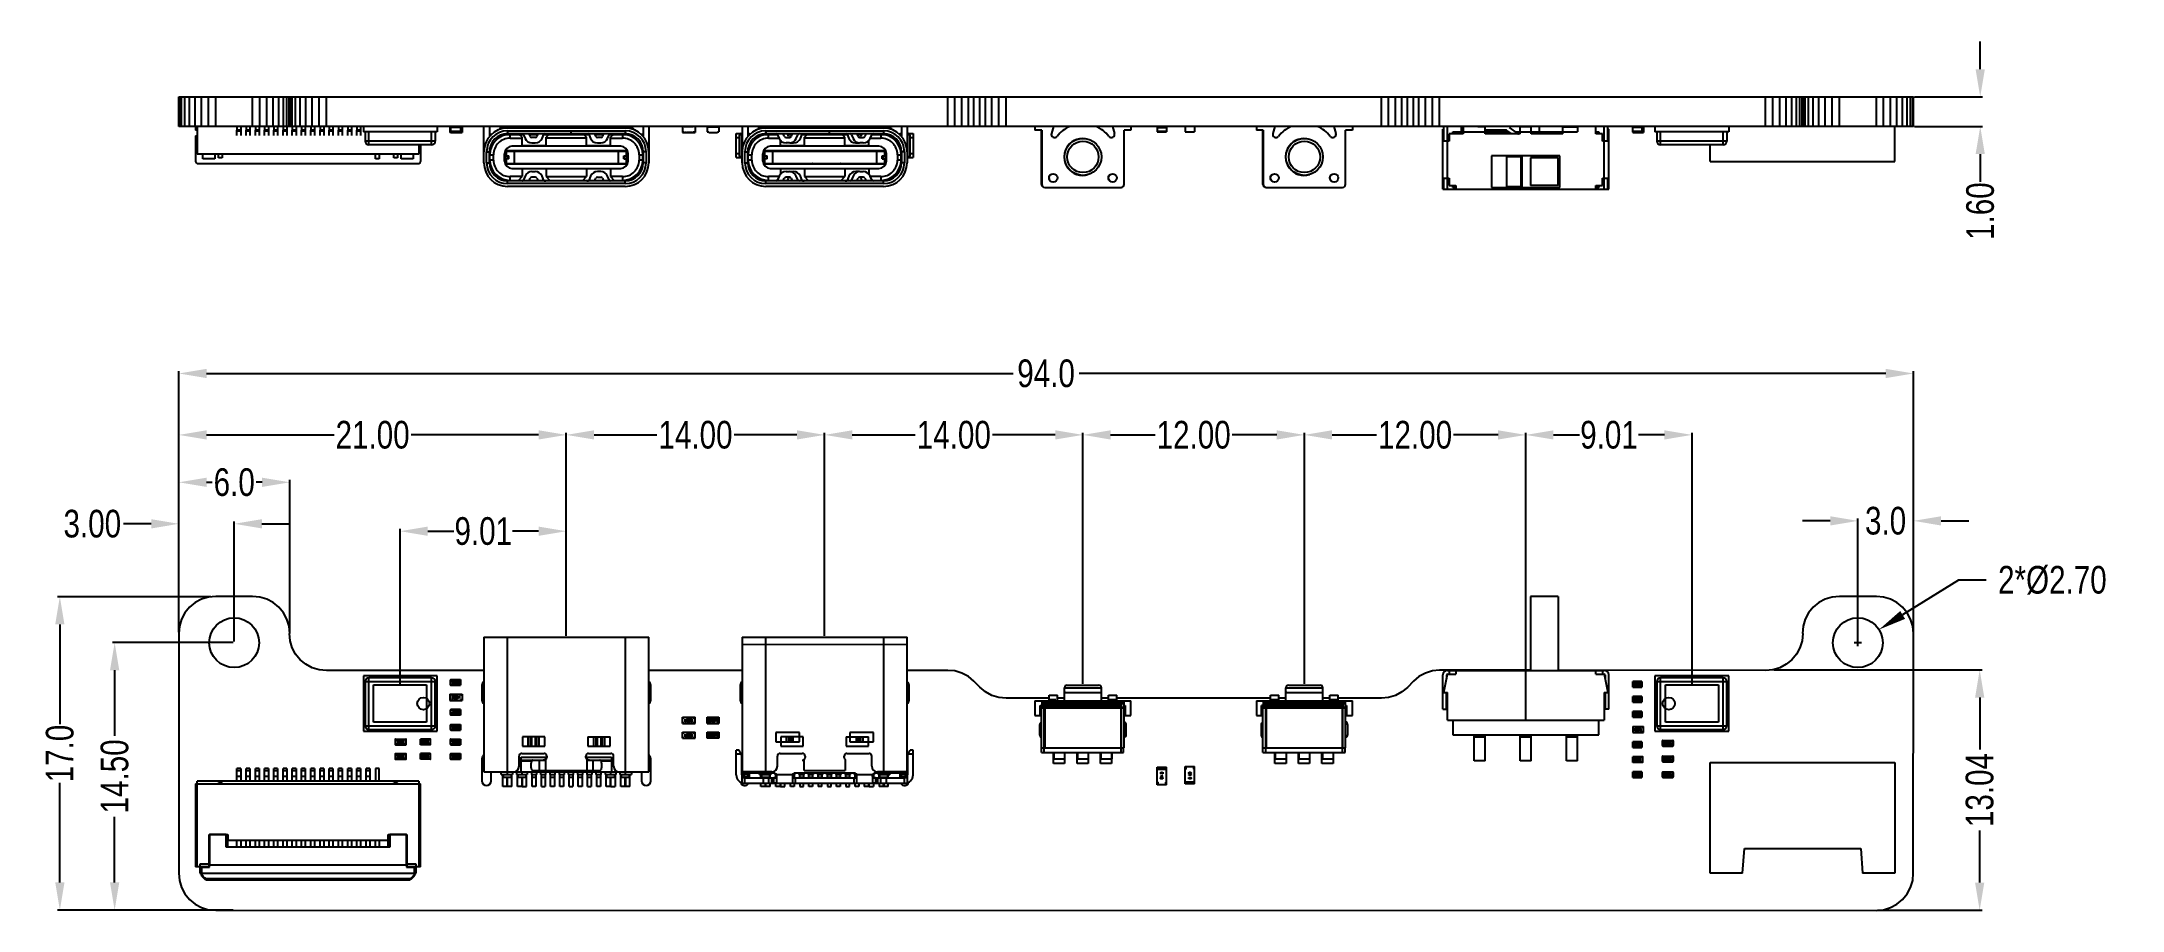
# Model space of a CAD drawing. Header units: inches. Extents: x -18 to 94, y -6 to 41.
import ezdxf

# ---------------------------------------------------------------- set-up
doc = ezdxf.new("R2010")
doc.units = ezdxf.units.IN
doc.header["$LTSCALE"] = 1.21
doc.header["$MEASUREMENT"] = 0
doc.header["$PDMODE"] = 3
doc.header["$PDSIZE"] = 0.3125
doc.layers.get('0').update_dxf_attribs({"linetype": 'CONTINUOUS'})
doc.layers.get('Defpoints').update_dxf_attribs({"linetype": 'CONTINUOUS'})
doc.layers.add('DIM', color=3, linetype='CONTINUOUS')
doc.styles.get("Standard").update_dxf_attribs({"font": 'txt', "width": 0.8})
doc.dimstyles.get("Standard").update_dxf_attribs({"dimtxt": 0.15625, "dimasz": 0.1875, "dimexe": 0.125, "dimexo": 0.0625, "dimgap": 0.09, "dimtad": 0, "dimtih": 1, "dimtoh": 1, "dimzin": 4, "dimdsep": 46, "dimtxsty": 'STANDARD', "dimblk": '_FILLED', "dimblk1": '_FILLED', "dimblk2": '_FILLED', "dimcen": 0.09, "dimazin": 1, "dimtp": 0.01, "dimtm": 0.01, "dimtfac": 1, "dimtofl": 0, "dimtmove": 0, "dimatfit": 3, "dimldrblk": '_FILLED', "dimfxl": 1, "dimtolj": 1, "dimtzin": 4, "dimarcsym": 0})

msp = doc.modelspace()

# ---------------------------------------------------------------- blocks, each defined once
blk = doc.blocks.new('_FILLED')
at = {"color": 0, "linetype": 'ByBlock'}
blk.add_solid([(0, 0), (-1, 0.167), (-1, -0.167)], dxfattribs=at)
blk = doc.blocks.new('*D1')
at = {"layer": 'Defpoints', "color": 0}
for p in [(-7.98, 8.03), (-14.46, -6.47), (-7.98, -6.47)]:
    blk.add_point(p, dxfattribs=at)
at = {"layer": 'DIM', "color": 0, "lineweight": -2}
for p, q in [((-8.04, 8.03), (-14.58, 8.03)), ((-14.46, 6.53), (-14.46, 2.97)), ((-14.46, -4.97), (-14.46, -1.41)), ((-8.04, -6.47), (-14.58, -6.47))]:
    blk.add_line(p, q, dxfattribs=at)
at = {"layer": 'DIM', "color": 0, "lineweight": -2, "xscale": 1.5, "yscale": 1.5, "zscale": 1.5}
for p, rotation in [((-14.46, 8.03), 90), ((-14.46, -6.47), 270)]:
    blk.add_blockref('_FILLED', p, dxfattribs=dict(at, rotation=rotation))
at = {"layer": 'DIM', "color": 0, "insert": (-14.46, 0.78), "char_height": 1.5, "attachment_point": 5, "rotation": 90}
blk.add_mtext('\\A1;14.50', dxfattribs=at)
blk = doc.blocks.new('*D2')
at = {"layer": 'Defpoints', "color": 0}
for p in [(-9.18, 10.52), (-17.43, -6.47), (-8.98, -6.47)]:
    blk.add_point(p, dxfattribs=at)
at = {"layer": 'DIM', "color": 0, "lineweight": -2}
for p, q in [((-9.24, 10.52), (-17.56, 10.52)), ((-17.43, 9.02), (-17.43, 3.61)), ((-17.43, -4.97), (-17.43, 0.43)), ((-9.04, -6.47), (-17.56, -6.47))]:
    blk.add_line(p, q, dxfattribs=at)
at = {"layer": 'DIM', "color": 0, "lineweight": -2, "xscale": 1.5, "yscale": 1.5, "zscale": 1.5}
for p, rotation in [((-17.43, 10.52), 90), ((-17.43, -6.47), 270)]:
    blk.add_blockref('_FILLED', p, dxfattribs=dict(at, rotation=rotation))
at = {"layer": 'DIM', "color": 0, "insert": (-17.43, 2.02), "char_height": 1.5, "attachment_point": 5, "rotation": 90}
blk.add_mtext('\\A1;17.0', dxfattribs=at)
blk = doc.blocks.new('*D3')
at = {"layer": 'Defpoints', "color": 0}
for p in [(-10.98, 14.47), (-10.98, 8.53), (-7.98, 8.03)]:
    blk.add_point(p, dxfattribs=at)
at = {"layer": 'DIM', "color": 0, "lineweight": -2}
for p, q in [((-12.48, 14.47), (-13.98, 14.47)), ((-10.98, 8.59), (-10.98, 14.6)), ((-7.98, 8.09), (-7.98, 14.6)), ((-6.48, 14.47), (-4.98, 14.47))]:
    blk.add_line(p, q, dxfattribs=at)
at = {"layer": 'DIM', "color": 0, "lineweight": -2, "xscale": 1.5, "yscale": 1.5, "zscale": 1.5}
blk.add_blockref('_FILLED', (-10.98, 14.47), dxfattribs=at)
at = {"layer": 'DIM', "color": 0, "lineweight": -2, "xscale": 1.5, "yscale": 1.5, "zscale": 1.5, "rotation": 180}
blk.add_blockref('_FILLED', (-7.98, 14.47), dxfattribs=at)
at = {"layer": 'DIM', "color": 0, "insert": (-15.67, 14.47), "char_height": 1.5, "attachment_point": 5}
blk.add_mtext('\\A1;3.00', dxfattribs=at)
blk = doc.blocks.new('*D4')
at = {"layer": 'Defpoints', "color": 0}
for p in [(-10.98, 16.72), (-10.98, 8.53), (-4.97, 8.53)]:
    blk.add_point(p, dxfattribs=at)
at = {"layer": 'DIM', "color": 0, "lineweight": -2}
for p, q in [((-10.98, 8.59), (-10.98, 16.85)), ((-9.48, 16.72), (-9.17, 16.72)), ((-6.47, 16.72), (-6.79, 16.72)), ((-4.97, 8.59), (-4.97, 16.85))]:
    blk.add_line(p, q, dxfattribs=at)
at = {"layer": 'DIM', "color": 0, "lineweight": -2, "xscale": 1.5, "yscale": 1.5, "zscale": 1.5, "rotation": 180}
blk.add_blockref('_FILLED', (-10.98, 16.72), dxfattribs=at)
at = {"layer": 'DIM', "color": 0, "lineweight": -2, "xscale": 1.5, "yscale": 1.5, "zscale": 1.5}
blk.add_blockref('_FILLED', (-4.97, 16.72), dxfattribs=at)
at = {"layer": 'DIM', "color": 0, "insert": (-7.98, 16.72), "char_height": 1.5, "attachment_point": 5}
blk.add_mtext('\\A1;6.0', dxfattribs=at)
blk = doc.blocks.new('*D5')
at = {"layer": 'Defpoints', "color": 0}
for p in [(-10.98, 19.29), (-10.98, 8.53), (10.02, 8.33)]:
    blk.add_point(p, dxfattribs=at)
at = {"layer": 'DIM', "color": 0, "lineweight": -2}
for p, q in [((-10.98, 8.59), (-10.98, 19.41)), ((-9.48, 19.29), (-2.57, 19.29)), ((8.52, 19.29), (1.61, 19.29)), ((10.02, 8.39), (10.02, 19.41))]:
    blk.add_line(p, q, dxfattribs=at)
at = {"layer": 'DIM', "color": 0, "lineweight": -2, "xscale": 1.5, "yscale": 1.5, "zscale": 1.5, "rotation": 180}
blk.add_blockref('_FILLED', (-10.98, 19.29), dxfattribs=at)
at = {"layer": 'DIM', "color": 0, "lineweight": -2, "xscale": 1.5, "yscale": 1.5, "zscale": 1.5}
blk.add_blockref('_FILLED', (10.02, 19.29), dxfattribs=at)
at = {"layer": 'DIM', "color": 0, "insert": (-0.48, 19.29), "char_height": 1.5, "attachment_point": 5}
blk.add_mtext('\\A1;21.00', dxfattribs=at)
blk = doc.blocks.new('*D6')
at = {"layer": 'Defpoints', "color": 0}
for p in [(24.02, 19.29), (10.02, 8.33), (24.02, 8.33)]:
    blk.add_point(p, dxfattribs=at)
at = {"layer": 'DIM', "color": 0, "lineweight": -2}
for p, q in [((10.02, 8.39), (10.02, 19.41)), ((11.52, 19.29), (14.93, 19.29)), ((22.52, 19.29), (19.11, 19.29)), ((24.02, 8.39), (24.02, 19.41))]:
    blk.add_line(p, q, dxfattribs=at)
at = {"layer": 'DIM', "color": 0, "lineweight": -2, "xscale": 1.5, "yscale": 1.5, "zscale": 1.5, "rotation": 180}
blk.add_blockref('_FILLED', (10.02, 19.29), dxfattribs=at)
at = {"layer": 'DIM', "color": 0, "lineweight": -2, "xscale": 1.5, "yscale": 1.5, "zscale": 1.5}
blk.add_blockref('_FILLED', (24.02, 19.29), dxfattribs=at)
at = {"layer": 'DIM', "color": 0, "insert": (17.02, 19.29), "char_height": 1.5, "attachment_point": 5}
blk.add_mtext('\\A1;14.00', dxfattribs=at)
blk = doc.blocks.new('*D7')
at = {"layer": 'Defpoints', "color": 0}
for p in [(10.02, 14.07), (10.02, 8.33), (1.01, 5.74)]:
    blk.add_point(p, dxfattribs=at)
at = {"layer": 'DIM', "color": 0, "lineweight": -2}
for p, q in [((1.01, 5.8), (1.01, 14.2)), ((2.51, 14.07), (3.93, 14.07)), ((8.52, 14.07), (7.11, 14.07)), ((10.02, 8.39), (10.02, 14.2))]:
    blk.add_line(p, q, dxfattribs=at)
at = {"layer": 'DIM', "color": 0, "lineweight": -2, "xscale": 1.5, "yscale": 1.5, "zscale": 1.5, "rotation": 180}
blk.add_blockref('_FILLED', (1.01, 14.07), dxfattribs=at)
at = {"layer": 'DIM', "color": 0, "lineweight": -2, "xscale": 1.5, "yscale": 1.5, "zscale": 1.5}
blk.add_blockref('_FILLED', (10.02, 14.07), dxfattribs=at)
at = {"layer": 'DIM', "color": 0, "insert": (5.52, 14.07), "char_height": 1.5, "attachment_point": 5}
blk.add_mtext('\\A1;9.01', dxfattribs=at)
blk = doc.blocks.new('*D8')
at = {"layer": 'Defpoints', "color": 0}
for p in [(24.02, 19.29), (24.02, 8.33), (38.02, 5.73)]:
    blk.add_point(p, dxfattribs=at)
at = {"layer": 'DIM', "color": 0, "lineweight": -2}
for p, q in [((24.02, 8.39), (24.02, 19.41)), ((25.52, 19.29), (28.93, 19.29)), ((36.52, 19.29), (33.11, 19.29)), ((38.02, 5.79), (38.02, 19.41))]:
    blk.add_line(p, q, dxfattribs=at)
at = {"layer": 'DIM', "color": 0, "lineweight": -2, "xscale": 1.5, "yscale": 1.5, "zscale": 1.5, "rotation": 180}
blk.add_blockref('_FILLED', (24.02, 19.29), dxfattribs=at)
at = {"layer": 'DIM', "color": 0, "lineweight": -2, "xscale": 1.5, "yscale": 1.5, "zscale": 1.5}
blk.add_blockref('_FILLED', (38.02, 19.29), dxfattribs=at)
at = {"layer": 'DIM', "color": 0, "insert": (31.02, 19.29), "char_height": 1.5, "attachment_point": 5}
blk.add_mtext('\\A1;14.00', dxfattribs=at)
blk = doc.blocks.new('*D9')
at = {"layer": 'Defpoints', "color": 0}
for p in [(38.02, 19.29), (38.02, 5.73), (50.02, 5.73)]:
    blk.add_point(p, dxfattribs=at)
at = {"layer": 'DIM', "color": 0, "lineweight": -2}
for p, q in [((38.02, 5.79), (38.02, 19.41)), ((39.52, 19.29), (41.93, 19.29)), ((48.52, 19.29), (46.11, 19.29)), ((50.02, 5.79), (50.02, 19.41))]:
    blk.add_line(p, q, dxfattribs=at)
at = {"layer": 'DIM', "color": 0, "lineweight": -2, "xscale": 1.5, "yscale": 1.5, "zscale": 1.5, "rotation": 180}
blk.add_blockref('_FILLED', (38.02, 19.29), dxfattribs=at)
at = {"layer": 'DIM', "color": 0, "lineweight": -2, "xscale": 1.5, "yscale": 1.5, "zscale": 1.5}
blk.add_blockref('_FILLED', (50.02, 19.29), dxfattribs=at)
at = {"layer": 'DIM', "color": 0, "insert": (44.02, 19.29), "char_height": 1.5, "attachment_point": 5}
blk.add_mtext('\\A1;12.00', dxfattribs=at)
blk = doc.blocks.new('*D10')
at = {"layer": 'Defpoints', "color": 0}
for p in [(50.02, 19.29), (50.02, 5.73), (62.02, 3.83)]:
    blk.add_point(p, dxfattribs=at)
at = {"layer": 'DIM', "color": 0, "lineweight": -2}
for p, q in [((50.02, 5.79), (50.02, 19.41)), ((51.52, 19.29), (53.93, 19.29)), ((60.52, 19.29), (58.11, 19.29)), ((62.02, 3.89), (62.02, 19.41))]:
    blk.add_line(p, q, dxfattribs=at)
at = {"layer": 'DIM', "color": 0, "lineweight": -2, "xscale": 1.5, "yscale": 1.5, "zscale": 1.5, "rotation": 180}
blk.add_blockref('_FILLED', (50.02, 19.29), dxfattribs=at)
at = {"layer": 'DIM', "color": 0, "lineweight": -2, "xscale": 1.5, "yscale": 1.5, "zscale": 1.5}
blk.add_blockref('_FILLED', (62.02, 19.29), dxfattribs=at)
at = {"layer": 'DIM', "color": 0, "insert": (56.02, 19.29), "char_height": 1.5, "attachment_point": 5}
blk.add_mtext('\\A1;12.00', dxfattribs=at)
blk = doc.blocks.new('*D12')
at = {"layer": 'Defpoints', "color": 0}
for p in [(62.02, 19.29), (71.03, 5.74), (62.02, 3.83)]:
    blk.add_point(p, dxfattribs=at)
at = {"layer": 'DIM', "color": 0, "lineweight": -2}
for p, q in [((62.02, 3.89), (62.02, 19.41)), ((63.52, 19.29), (64.94, 19.29)), ((69.53, 19.29), (68.12, 19.29)), ((71.03, 5.8), (71.03, 19.41))]:
    blk.add_line(p, q, dxfattribs=at)
at = {"layer": 'DIM', "color": 0, "lineweight": -2, "xscale": 1.5, "yscale": 1.5, "zscale": 1.5, "rotation": 180}
blk.add_blockref('_FILLED', (62.02, 19.29), dxfattribs=at)
at = {"layer": 'DIM', "color": 0, "lineweight": -2, "xscale": 1.5, "yscale": 1.5, "zscale": 1.5}
blk.add_blockref('_FILLED', (71.03, 19.29), dxfattribs=at)
at = {"layer": 'DIM', "color": 0, "insert": (66.53, 19.29), "char_height": 1.5, "attachment_point": 5}
blk.add_mtext('\\A1;9.01', dxfattribs=at)
blk = doc.blocks.new('*D13')
at = {"layer": 'Defpoints', "color": 0}
for p in [(83.03, 22.62), (-10.98, 8.53), (83.03, 8.46)]:
    blk.add_point(p, dxfattribs=at)
at = {"layer": 'DIM', "color": 0, "lineweight": -2}
for p, q in [((-10.98, 8.59), (-10.98, 22.75)), ((-9.48, 22.62), (34.23, 22.62)), ((81.53, 22.62), (37.81, 22.62)), ((83.03, 8.52), (83.03, 22.75))]:
    blk.add_line(p, q, dxfattribs=at)
at = {"layer": 'DIM', "color": 0, "lineweight": -2, "xscale": 1.5, "yscale": 1.5, "zscale": 1.5, "rotation": 180}
blk.add_blockref('_FILLED', (-10.98, 22.62), dxfattribs=at)
at = {"layer": 'DIM', "color": 0, "lineweight": -2, "xscale": 1.5, "yscale": 1.5, "zscale": 1.5}
blk.add_blockref('_FILLED', (83.03, 22.62), dxfattribs=at)
at = {"layer": 'DIM', "color": 0, "insert": (36.02, 22.62), "char_height": 1.5, "attachment_point": 5}
blk.add_mtext('\\A1;94.0', dxfattribs=at)
blk = doc.blocks.new('*D14')
at = {"layer": 'Defpoints', "color": 0}
for p in [(83.03, 14.63), (80.02, 8.03), (83.03, 8.03)]:
    blk.add_point(p, dxfattribs=at)
at = {"layer": 'DIM', "color": 0, "lineweight": -2}
for p, q in [((80.02, 8.09), (80.02, 14.76)), ((83.03, 8.09), (83.03, 14.76)), ((78.52, 14.63), (77.02, 14.63)), ((84.53, 14.63), (86.03, 14.63))]:
    blk.add_line(p, q, dxfattribs=at)
at = {"layer": 'DIM', "color": 0, "lineweight": -2, "xscale": 1.5, "yscale": 1.5, "zscale": 1.5}
blk.add_blockref('_FILLED', (80.02, 14.63), dxfattribs=at)
at = {"layer": 'DIM', "color": 0, "lineweight": -2, "xscale": 1.5, "yscale": 1.5, "zscale": 1.5, "rotation": 180}
blk.add_blockref('_FILLED', (83.03, 14.63), dxfattribs=at)
at = {"layer": 'DIM', "color": 0, "insert": (81.52, 14.63), "char_height": 1.5, "attachment_point": 5}
blk.add_mtext('\\A1;3.0', dxfattribs=at)
blk = doc.blocks.new('*D15')
at = {"layer": 'Defpoints', "color": 0}
for p in [(75.41, 6.55), (81.02, -6.48), (86.62, -6.48)]:
    blk.add_point(p, dxfattribs=at)
at = {"layer": 'DIM', "color": 0, "lineweight": -2}
for p, q in [((75.47, 6.55), (86.75, 6.55)), ((86.62, 5.05), (86.62, 2.23)), ((86.62, -4.98), (86.62, -2.15)), ((81.08, -6.48), (86.75, -6.48))]:
    blk.add_line(p, q, dxfattribs=at)
at = {"layer": 'DIM', "color": 0, "lineweight": -2, "xscale": 1.5, "yscale": 1.5, "zscale": 1.5}
for p, rotation in [((86.62, 6.55), 90), ((86.62, -6.48), 270)]:
    blk.add_blockref('_FILLED', p, dxfattribs=dict(at, rotation=rotation))
at = {"layer": 'DIM', "color": 0, "insert": (86.62, 0.04), "char_height": 1.5, "attachment_point": 5, "rotation": 90}
blk.add_mtext('\\A1;13.04', dxfattribs=at)
blk = doc.blocks.new('*D16')
at = {"layer": 'Defpoints', "color": 0}
for p in [(83.03, 37.61), (83.03, 36.01), (86.65, 36.01)]:
    blk.add_point(p, dxfattribs=at)
at = {"layer": 'DIM', "color": 0, "lineweight": -2}
for p, q in [((86.65, 39.11), (86.65, 40.61)), ((83.09, 37.61), (86.77, 37.61)), ((83.09, 36.01), (86.77, 36.01)), ((86.65, 34.51), (86.65, 33.01))]:
    blk.add_line(p, q, dxfattribs=at)
at = {"layer": 'DIM', "color": 0, "lineweight": -2, "xscale": 1.5, "yscale": 1.5, "zscale": 1.5}
for p, rotation in [((86.65, 37.61), 270), ((86.65, 36.01), 90)]:
    blk.add_blockref('_FILLED', p, dxfattribs=dict(at, rotation=rotation))
at = {"layer": 'DIM', "color": 0, "insert": (86.65, 31.42), "char_height": 1.5, "attachment_point": 5, "rotation": 90}
blk.add_mtext('\\A1;1.60', dxfattribs=at)
blk = doc.blocks.new('*D18')
at = {"layer": 'Defpoints', "color": 0}
for p in [(81.17, 8.74), (78.87, 7.31)]:
    blk.add_point(p, dxfattribs=at)
at = {"layer": 'DIM', "color": 0, "lineweight": -2}
for p, q in [((85.47, 11.41), (82.44, 9.53)), ((86.97, 11.41), (85.47, 11.41)), ((79.82, 8.03), (80.22, 8.03)), ((80.02, 7.83), (80.02, 8.22))]:
    blk.add_line(p, q, dxfattribs=at)
at = {"layer": 'DIM', "color": 0, "lineweight": -2, "xscale": 1.5, "yscale": 1.5, "zscale": 1.5, "rotation": 211.8154222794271}
blk.add_blockref('_FILLED', (81.17, 8.74), dxfattribs=at)
at = {"layer": 'DIM', "color": 0, "insert": (90.56, 11.41), "char_height": 1.5, "attachment_point": 5}
blk.add_mtext('\\A1;2*%%C2.70', dxfattribs=at)

# ---------------------------------------------------------------- dimensions: what is measured, and where the dimension line sits
at = {"layer": 'DIM'}
for base, p1, p2, override, picture, middle in [((86.65, 36.009), (83.03, 37.609), (83.03, 36.009), {"dimtxt": 1.5, "dimasz": 1.5, "dimtih": 0, "dimtoh": 0, "dimzin": 0, "dimcen": 0.198, "dimadec": 0, "dimazin": 0, "dimtp": 0, "dimtm": 0, "dimtdec": 4, "dimtzin": 0}, '*D16', (86.65, 31.419)), ((-17.434, -6.474), (-9.176, 10.516), (-8.98, -6.474), {"dimtxt": 1.5, "dimasz": 1.5, "dimtih": 0, "dimtoh": 0, "dimdec": 1, "dimzin": 0, "dimcen": 0.198, "dimadec": 0, "dimazin": 0, "dimtp": 0, "dimtm": 0, "dimtdec": 4, "dimtzin": 0}, '*D2', (-17.434, 2.021)), ((-14.458, -6.474), (-7.98, 8.026), (-7.981, -6.474), {"dimtxt": 1.5, "dimasz": 1.5, "dimtih": 0, "dimtoh": 0, "dimzin": 0, "dimcen": 0.198, "dimadec": 0, "dimazin": 0, "dimtp": 0, "dimtm": 0, "dimtdec": 4, "dimtzin": 0}, '*D1', (-14.458, 0.776)), ((86.621, -6.484), (75.412, 6.555), (81.02, -6.484), {"dimtxt": 1.5, "dimasz": 1.5, "dimtih": 0, "dimtoh": 0, "dimzin": 0, "dimcen": 0.198, "dimadec": 0, "dimazin": 0, "dimtp": 0, "dimtm": 0, "dimtdec": 4, "dimtzin": 0}, '*D15', (86.621, 0.036))]:
    dim = msp.add_linear_dim(base=base, p1=p1, p2=p2, angle=90, dimstyle='STANDARD', override=override, dxfattribs=at)
    dim.commit()
    dim.dimension.update_dxf_attribs({"geometry": picture, "text_midpoint": middle})
for base, p1, p2, override, picture, middle in [((83.03, 22.624), (-10.98, 8.526), (83.03, 8.456), {"dimtxt": 1.5, "dimasz": 1.5, "dimtih": 0, "dimtoh": 0, "dimdec": 1, "dimzin": 0, "dimblk": '_FILLED', "dimcen": 0.198, "dimadec": 0, "dimazin": 0, "dimtp": 0, "dimtm": 0, "dimtdec": 4, "dimtzin": 0}, '*D13', (36.025, 22.624)), ((-10.98, 19.29), (10.02, 8.326), (-10.98, 8.526), {"dimtxt": 1.5, "dimasz": 1.5, "dimtih": 0, "dimtoh": 0, "dimzin": 0, "dimcen": 0.198, "dimadec": 0, "dimazin": 0, "dimtp": 0, "dimtm": 0, "dimtdec": 4, "dimtzin": 0}, '*D5', (-0.48, 19.29)), ((24.02, 19.29), (10.02, 8.326), (24.02, 8.326), {"dimtxt": 1.5, "dimasz": 1.5, "dimtih": 0, "dimtoh": 0, "dimzin": 0, "dimcen": 0.198, "dimadec": 0, "dimazin": 0, "dimtp": 0, "dimtm": 0, "dimtdec": 4, "dimtzin": 0}, '*D6', (17.02, 19.29)), ((24.02, 19.29), (38.02, 5.726), (24.02, 8.326), {"dimtxt": 1.5, "dimasz": 1.5, "dimtih": 0, "dimtoh": 0, "dimzin": 0, "dimcen": 0.198, "dimadec": 0, "dimazin": 0, "dimtp": 0, "dimtm": 0, "dimtdec": 4, "dimtzin": 0}, '*D8', (31.02, 19.29)), ((38.02, 19.29), (50.02, 5.726), (38.02, 5.726), {"dimtxt": 1.5, "dimasz": 1.5, "dimtih": 0, "dimtoh": 0, "dimzin": 0, "dimcen": 0.198, "dimadec": 0, "dimazin": 0, "dimtp": 0, "dimtm": 0, "dimtdec": 4, "dimtzin": 0}, '*D9', (44.02, 19.29)), ((50.02, 19.29), (62.02, 3.826), (50.02, 5.726), {"dimtxt": 1.5, "dimasz": 1.5, "dimtih": 0, "dimtoh": 0, "dimzin": 0, "dimcen": 0.198, "dimadec": 0, "dimazin": 0, "dimtp": 0, "dimtm": 0, "dimtdec": 4, "dimtzin": 0}, '*D10', (56.02, 19.29)), ((62.02, 19.29), (71.03, 5.741), (62.02, 3.826), {"dimtxt": 1.5, "dimasz": 1.5, "dimtih": 0, "dimtoh": 0, "dimzin": 0, "dimcen": 0.198, "dimadec": 0, "dimazin": 0, "dimtp": 0, "dimtm": 0, "dimtdec": 4, "dimtzin": 0}, '*D12', (66.525, 19.29)), ((-10.98, 16.722), (-4.97, 8.526), (-10.98, 8.526), {"dimtxt": 1.5, "dimasz": 1.5, "dimtih": 0, "dimtoh": 0, "dimdec": 1, "dimzin": 0, "dimcen": 0.198, "dimadec": 0, "dimazin": 0, "dimtp": 0, "dimtm": 0, "dimtdec": 4, "dimtzin": 0}, '*D4', (-7.975, 16.722)), ((-10.98, 14.475), (-7.98, 8.026), (-10.98, 8.526), {"dimtxt": 1.5, "dimasz": 1.5, "dimtih": 0, "dimtoh": 0, "dimzin": 0, "dimcen": 0.198, "dimadec": 0, "dimazin": 0, "dimtp": 0, "dimtm": 0, "dimtdec": 4, "dimtzin": 0}, '*D3', (-15.67, 14.475)), ((10.02, 14.075), (1.01, 5.741), (10.02, 8.326), {"dimtxt": 1.5, "dimasz": 1.5, "dimtih": 0, "dimtoh": 0, "dimzin": 0, "dimcen": 0.198, "dimadec": 0, "dimazin": 0, "dimtp": 0, "dimtm": 0, "dimtdec": 4, "dimtzin": 0}, '*D7', (5.515, 14.075)), ((83.03, 14.634), (80.02, 8.026), (83.03, 8.026), {"dimtxt": 1.5, "dimasz": 1.5, "dimtih": 0, "dimtoh": 0, "dimdec": 1, "dimzin": 0, "dimblk": '_FILLED', "dimcen": 0.198, "dimadec": 0, "dimazin": 0, "dimtp": 0, "dimtm": 0, "dimtdec": 4, "dimtzin": 0}, '*D14', (81.525, 14.634))]:
    dim = msp.add_linear_dim(base=base, p1=p1, p2=p2, dimstyle='STANDARD', override=override, dxfattribs=at)
    dim.commit()
    dim.dimension.update_dxf_attribs({"geometry": picture, "text_midpoint": middle})
dim = msp.add_diameter_dim_2p(p1=(78.873, 7.314), p2=(81.167, 8.738), dimstyle='STANDARD', override={"dimtxt": 1.5, "dimasz": 1.5, "dimtih": 0, "dimzin": 0, "dimpost": '2*%%C<>', "dimcen": 0.198, "dimadec": 0, "dimazin": 0, "dimtp": 0, "dimtm": 0, "dimtdec": 4, "dimtzin": 0}, dxfattribs=at)
dim.commit()
dim.dimension.update_dxf_attribs({"geometry": '*D18', "text_midpoint": (85.471, 11.408), "dimtype": 163})

# ---------------------------------------------------------------- linework, layer by layer
at = {"color": 7, "linetype": 'Continuous'}
for p, q in [((-10.99, 37.609), (83.03, 37.609)), ((-10.98, 36.009), (-10.98, 37.609)), ((-10.951, 36.009), (-10.951, 37.609)), ((-10.837, 36.009), (-10.837, 37.609)), ((-10.651, 36.009), (-10.651, 37.609)), ((-10.401, 36.009), (-10.401, 37.609)), ((-10.096, 36.009), (-10.096, 37.609)), ((-9.749, 36.009), (-9.749, 37.609)), ((-9.372, 36.009), (-9.372, 37.609)), ((-8.98, 36.009), (-8.98, 37.609)), ((-6.98, 36.009), (-6.98, 37.609)), ((-6.588, 36.009), (-6.588, 37.609)), ((-6.211, 36.009), (-6.211, 37.609)), ((-5.863, 36.009), (-5.863, 37.609)), ((-5.559, 36.009), (-5.559, 37.609)), ((-5.309, 36.009), (-5.309, 37.609)), ((-5.123, 36.009), (-5.123, 37.609)), ((-5.009, 36.009), (-5.009, 37.609)), ((-4.97, 36.009), (-4.97, 37.609)), ((-4.951, 36.009), (-4.951, 37.609)), ((-4.837, 36.009), (-4.837, 37.609)), ((-4.651, 36.009), (-4.651, 37.609)), ((-4.401, 36.009), (-4.401, 37.609)), ((-4.096, 36.009), (-4.096, 37.609)), ((-3.749, 36.009), (-3.749, 37.609)), ((-3.372, 36.009), (-3.372, 37.609)), ((-2.98, 36.009), (-2.98, 37.609)), ((30.692, 36.009), (30.692, 37.609)), ((31.084, 36.009), (31.084, 37.609)), ((31.461, 36.009), (31.461, 37.609)), ((31.808, 36.009), (31.808, 37.609)), ((32.113, 36.009), (32.113, 37.609)), ((32.434, 36.009), (32.434, 37.609)), ((32.732, 36.009), (32.732, 37.609)), ((33.08, 36.009), (33.08, 37.609)), ((33.457, 36.009), (33.457, 37.609)), ((33.849, 36.009), (33.849, 37.609)), ((54.192, 36.009), (54.192, 37.609)), ((54.584, 36.009), (54.584, 37.609)), ((54.961, 36.009), (54.961, 37.609)), ((55.308, 36.009), (55.308, 37.609)), ((55.613, 36.009), (55.613, 37.609)), ((55.934, 36.009), (55.934, 37.609)), ((56.232, 36.009), (56.232, 37.609)), ((56.58, 36.009), (56.58, 37.609)), ((56.957, 36.009), (56.957, 37.609)), ((57.349, 36.009), (57.349, 37.609)), ((75.02, 36.009), (75.02, 37.609)), ((75.412, 36.009), (75.412, 37.609)), ((75.789, 36.009), (75.789, 37.609)), ((76.137, 36.009), (76.137, 37.609)), ((76.441, 36.009), (76.441, 37.609)), ((76.691, 36.009), (76.691, 37.609)), ((76.877, 36.009), (76.877, 37.609)), ((76.991, 36.009), (76.991, 37.609)), ((77.011, 36.009), (77.011, 37.609)), ((77.049, 36.009), (77.049, 37.609)), ((77.163, 36.009), (77.163, 37.609)), ((77.349, 36.009), (77.349, 37.609)), ((77.599, 36.009), (77.599, 37.609)), ((77.904, 36.009), (77.904, 37.609)), ((78.251, 36.009), (78.251, 37.609)), ((78.628, 36.009), (78.628, 37.609)), ((79.02, 36.009), (79.02, 37.609)), ((81.02, 36.009), (81.02, 37.609)), ((81.412, 36.009), (81.412, 37.609)), ((81.789, 36.009), (81.789, 37.609)), ((82.137, 36.009), (82.137, 37.609)), ((82.441, 36.009), (82.441, 37.609)), ((82.691, 36.009), (82.691, 37.609)), ((82.877, 36.009), (82.877, 37.609)), ((82.991, 36.009), (82.991, 37.609)), ((83.03, 36.009), (83.03, 37.609)), ((83.03, 36.009), (-10.99, 36.009)), ((-10.08, 36.009), (-10.08, 35.809)), ((-9.98, 35.809), (-10.08, 35.809)), ((-10.08, 35.509), (-10.08, 34.109)), ((-10.08, 35.509), (-9.98, 35.509)), ((-9.98, 36.009), (-9.98, 34.509)), ((-7.83, 36.009), (-7.83, 35.809)), ((-7.63, 35.809), (-7.83, 35.809)), ((-7.83, 35.517), (-7.83, 35.804)), ((-7.63, 35.748), (-7.83, 35.748)), ((-7.63, 36.009), (-7.63, 35.809)), ((-7.63, 35.804), (-7.63, 35.517)), ((-7.33, 36.009), (-7.33, 35.809)), ((-7.13, 35.809), (-7.33, 35.809)), ((-7.33, 35.517), (-7.33, 35.804)), ((-7.13, 35.748), (-7.33, 35.748)), ((-7.13, 36.009), (-7.13, 35.809)), ((-7.13, 35.804), (-7.13, 35.517)), ((-6.83, 36.009), (-6.83, 35.809)), ((-6.63, 35.809), (-6.83, 35.809)), ((-6.83, 35.517), (-6.83, 35.804)), ((-6.63, 35.748), (-6.83, 35.748)), ((-6.63, 36.009), (-6.63, 35.809)), ((-6.63, 35.804), (-6.63, 35.517)), ((-6.33, 36.009), (-6.33, 35.809)), ((-6.13, 35.809), (-6.33, 35.809)), ((-6.33, 35.517), (-6.33, 35.804)), ((-6.13, 35.748), (-6.33, 35.748)), ((-6.13, 36.009), (-6.13, 35.809)), ((-6.13, 35.804), (-6.13, 35.517)), ((-5.83, 36.009), (-5.83, 35.809)), ((-5.63, 35.809), (-5.83, 35.809)), ((-5.83, 35.517), (-5.83, 35.804)), ((-5.63, 35.748), (-5.83, 35.748)), ((-5.63, 36.009), (-5.63, 35.809)), ((-5.63, 35.804), (-5.63, 35.517)), ((-5.33, 36.009), (-5.33, 35.809)), ((-5.13, 35.809), (-5.33, 35.809)), ((-5.33, 35.517), (-5.33, 35.804)), ((-5.13, 35.748), (-5.33, 35.748)), ((-5.13, 36.009), (-5.13, 35.809)), ((-5.13, 35.804), (-5.13, 35.517)), ((-4.83, 36.009), (-4.83, 35.809)), ((-4.63, 35.809), (-4.83, 35.809)), ((-4.83, 35.517), (-4.83, 35.804)), ((-4.63, 35.748), (-4.83, 35.748)), ((-4.63, 36.009), (-4.63, 35.809)), ((-4.63, 35.804), (-4.63, 35.517)), ((-4.33, 36.009), (-4.33, 35.809)), ((-4.13, 35.809), (-4.33, 35.809)), ((-4.33, 35.517), (-4.33, 35.804)), ((-4.13, 35.748), (-4.33, 35.748)), ((-4.13, 36.009), (-4.13, 35.809)), ((-4.13, 35.804), (-4.13, 35.517)), ((-3.83, 36.009), (-3.83, 35.809)), ((-3.63, 35.809), (-3.83, 35.809)), ((-3.83, 35.517), (-3.83, 35.804)), ((-3.63, 35.748), (-3.83, 35.748)), ((-3.63, 36.009), (-3.63, 35.809)), ((-3.63, 35.804), (-3.63, 35.517)), ((-3.33, 36.009), (-3.33, 35.809)), ((-3.13, 35.809), (-3.33, 35.809)), ((-3.33, 35.517), (-3.33, 35.804)), ((-3.13, 35.748), (-3.33, 35.748)), ((-3.13, 36.009), (-3.13, 35.809)), ((-3.13, 35.804), (-3.13, 35.517)), ((-2.83, 36.009), (-2.83, 35.809)), ((-2.63, 35.809), (-2.83, 35.809)), ((-2.83, 35.517), (-2.83, 35.804)), ((-2.63, 35.748), (-2.83, 35.748)), ((-2.63, 36.009), (-2.63, 35.809)), ((-2.63, 35.804), (-2.63, 35.517)), ((-2.33, 36.009), (-2.33, 35.809)), ((-2.13, 35.809), (-2.33, 35.809)), ((-2.33, 35.517), (-2.33, 35.804)), ((-2.13, 35.748), (-2.33, 35.748)), ((-2.13, 36.009), (-2.13, 35.809)), ((-2.13, 35.804), (-2.13, 35.517)), ((-1.83, 36.009), (-1.83, 35.809)), ((-1.63, 35.809), (-1.83, 35.809)), ((-1.83, 35.517), (-1.83, 35.804)), ((-1.63, 35.748), (-1.83, 35.748)), ((-1.63, 36.009), (-1.63, 35.809)), ((-1.63, 35.804), (-1.63, 35.517)), ((-1.33, 36.009), (-1.33, 35.809)), ((-1.13, 35.809), (-1.33, 35.809)), ((-1.33, 35.517), (-1.33, 35.804)), ((-1.13, 35.748), (-1.33, 35.748)), ((-1.13, 36.009), (-1.13, 35.809)), ((-1.13, 35.804), (-1.13, 35.517)), ((-0.98, 36.009), (-0.98, 35.709)), ((3.02, 35.709), (-0.98, 35.709)), ((-0.88, 35.709), (-0.88, 35.209)), ((2.92, 35.209), (-0.88, 35.209)), ((-0.68, 35.009), (-0.68, 35.709)), ((2.72, 35.009), (-0.68, 35.009)), ((2.02, 35.009), (2.02, 34.509)), ((2.12, 35.009), (2.12, 34.109)), ((2.72, 35.009), (2.72, 35.709)), ((2.92, 35.709), (2.92, 35.209)), ((3.02, 36.009), (3.02, 35.709)), ((3.698, 36.009), (3.698, 35.684)), ((3.748, 35.684), (3.698, 35.684)), ((3.733, 35.978), (3.733, 35.734)), ((3.733, 35.978), (4.282, 35.978)), ((4.282, 35.734), (3.733, 35.734)), ((3.748, 35.684), (3.748, 35.709)), ((3.763, 35.704), (3.763, 36.009)), ((3.763, 35.704), (4.282, 35.704)), ((3.763, 35.684), (4.378, 35.684)), ((3.798, 35.684), (3.798, 35.709)), ((4.278, 35.684), (4.278, 35.709)), ((4.278, 35.709), (4.328, 35.709)), ((4.282, 36.009), (4.282, 35.704)), ((4.328, 35.684), (4.328, 35.709)), ((4.378, 36.009), (4.378, 35.684)), ((5.55, 34.039), (5.55, 36.009)), ((5.85, 36.009), (5.85, 35.462)), ((5.875, 35.579), (5.875, 35.491)), ((5.961, 35.579), (5.875, 35.579)), ((6.42, 35.939), (6.42, 35.851)), ((6.42, 35.939), (13.62, 35.939)), ((6.553, 35.579), (7.688, 35.579)), ((6.57, 35.939), (6.57, 36.009)), ((6.61, 36.009), (6.61, 35.939)), ((13.21, 35.919), (6.83, 35.919)), ((6.83, 35.769), (6.83, 35.619)), ((6.83, 35.769), (13.21, 35.769)), ((6.83, 35.619), (13.21, 35.619)), ((6.88, 35.939), (6.88, 36.009)), ((6.975, 35.379), (6.975, 35.579)), ((6.975, 35.379), (7.62, 35.379)), ((7.38, 35.939), (7.38, 36.009)), ((7.41, 36.009), (7.41, 35.939)), ((7.62, 35.429), (7.47, 35.579)), ((7.62, 34.934), (7.62, 35.429)), ((7.62, 34.979), (8.92, 34.979)), ((7.683, 35.589), (7.787, 35.356)), ((7.83, 36.009), (7.83, 35.939)), ((7.87, 36.009), (7.87, 35.939)), ((8.061, 35.478), (7.998, 35.619)), ((8.016, 35.579), (8.474, 35.579)), ((8.338, 35.419), (8.152, 35.419)), ((8.152, 35.119), (8.338, 35.119)), ((8.17, 36.009), (8.17, 35.939)), ((8.37, 36.009), (8.37, 35.939)), ((8.492, 35.619), (8.429, 35.478)), ((8.67, 36.009), (8.67, 35.939)), ((8.704, 35.356), (8.807, 35.589)), ((8.802, 35.579), (11.237, 35.579)), ((8.87, 36.009), (8.87, 35.939)), ((9.07, 35.579), (8.92, 35.429)), ((8.92, 34.934), (8.92, 35.429)), ((11.12, 35.379), (8.92, 35.379)), ((9.17, 36.009), (9.17, 35.939)), ((9.17, 35.579), (9.17, 35.619)), ((9.37, 36.009), (9.37, 35.939)), ((9.47, 35.619), (9.47, 35.579)), ((9.67, 36.009), (9.67, 35.939)), ((9.87, 36.009), (9.87, 35.939)), ((10.17, 36.009), (10.17, 35.939)), ((10.265, 35.769), (10.265, 35.619)), ((10.275, 35.619), (10.275, 35.769)), ((10.37, 36.009), (10.37, 35.939)), ((10.57, 35.579), (10.57, 35.619)), ((10.67, 36.009), (10.67, 35.939)), ((10.87, 36.009), (10.87, 35.939)), ((10.87, 35.619), (10.87, 35.579)), ((11.12, 35.429), (10.97, 35.579)), ((11.12, 34.934), (11.12, 35.429)), ((11.12, 34.979), (12.42, 34.979)), ((11.17, 36.009), (11.17, 35.939)), ((11.232, 35.589), (11.336, 35.356)), ((11.37, 36.009), (11.37, 35.939)), ((11.61, 35.478), (11.547, 35.619)), ((11.565, 35.579), (12.023, 35.579)), ((11.67, 36.009), (11.67, 35.939)), ((11.887, 35.419), (11.701, 35.419)), ((11.701, 35.119), (11.887, 35.119)), ((11.87, 36.009), (11.87, 35.939)), ((12.041, 35.619), (11.978, 35.478)), ((12.17, 35.939), (12.17, 35.995)), ((12.21, 36.009), (12.21, 35.939)), ((12.253, 35.356), (12.356, 35.589)), ((12.351, 35.579), (13.487, 35.579)), ((12.57, 35.579), (12.42, 35.429)), ((12.42, 34.934), (12.42, 35.429)), ((12.42, 35.379), (13.065, 35.379)), ((12.63, 36.009), (12.63, 35.939)), ((12.66, 35.939), (12.66, 36.009)), ((13.065, 35.579), (13.065, 35.379)), ((13.16, 35.939), (13.16, 36.009)), ((13.21, 35.769), (13.21, 35.619)), ((13.43, 36.009), (13.43, 35.939)), ((13.47, 36.009), (13.47, 35.939)), ((13.62, 35.939), (13.62, 35.851)), ((14.165, 35.579), (14.079, 35.579)), ((14.165, 35.491), (14.165, 35.579)), ((14.19, 36.009), (14.19, 35.462)), ((14.49, 36.009), (14.49, 34.039)), ((16.315, 36.009), (16.315, 35.684)), ((16.315, 35.684), (16.995, 35.684)), ((16.365, 35.684), (16.365, 35.709)), ((16.365, 35.709), (16.415, 35.709)), ((16.415, 36.009), (16.415, 35.984)), ((16.895, 35.984), (16.415, 35.984)), ((16.415, 35.709), (16.415, 35.684)), ((16.49, 35.674), (16.454, 35.674)), ((16.629, 35.674), (16.527, 35.674)), ((16.744, 35.674), (16.642, 35.674)), ((16.859, 35.674), (16.757, 35.674)), ((16.895, 36.009), (16.895, 35.984)), ((16.895, 35.709), (16.895, 35.684)), ((16.895, 35.709), (16.945, 35.709)), ((16.945, 35.684), (16.945, 35.709)), ((16.995, 36.009), (16.995, 35.684)), ((17.661, 35.984), (17.661, 35.709)), ((17.661, 35.984), (18.291, 35.984)), ((17.661, 35.709), (17.736, 35.709)), ((17.736, 35.684), (17.736, 35.709)), ((17.736, 35.684), (18.216, 35.684)), ((18.216, 35.684), (18.216, 35.709)), ((18.216, 35.709), (18.291, 35.709)), ((18.291, 35.984), (18.291, 35.709)), ((19.23, 34.319), (19.23, 35.619)), ((19.23, 35.619), (19.55, 35.619)), ((19.23, 35.419), (19.38, 35.419)), ((19.38, 35.419), (19.38, 34.519)), ((19.53, 34.319), (19.53, 35.619)), ((19.53, 35.069), (19.55, 35.069)), ((19.55, 36.009), (19.55, 34.645)), ((19.85, 36.009), (19.85, 35.463)), ((19.85, 35.619), (19.93, 35.619)), ((19.875, 35.579), (19.875, 35.491)), ((19.961, 35.579), (19.875, 35.579)), ((19.965, 35.578), (19.93, 35.619)), ((20.42, 35.939), (20.42, 35.849)), ((20.42, 35.939), (27.62, 35.939)), ((20.567, 35.579), (21.459, 35.579)), ((20.57, 35.939), (20.57, 36.009)), ((20.61, 36.009), (20.61, 35.939)), ((27.21, 35.919), (20.83, 35.919)), ((20.83, 35.769), (20.83, 35.619)), ((20.83, 35.769), (27.21, 35.769)), ((20.83, 35.619), (24.265, 35.619)), ((20.88, 35.939), (20.88, 36.009)), ((20.975, 35.379), (20.975, 35.579)), ((20.975, 35.379), (21.551, 35.379)), ((21.38, 35.939), (21.38, 36.009)), ((21.41, 36.009), (21.41, 35.939)), ((21.471, 35.559), (21.56, 35.358)), ((21.62, 34.934), (21.62, 35.264)), ((21.62, 34.979), (22.92, 34.979)), ((21.835, 35.479), (21.773, 35.619)), ((21.83, 36.009), (21.83, 35.939)), ((21.87, 36.009), (21.87, 35.955)), ((21.926, 35.419), (22.114, 35.419)), ((22.114, 35.119), (21.926, 35.119)), ((22.061, 35.478), (21.998, 35.619)), ((22.016, 35.579), (22.249, 35.579)), ((22.152, 35.119), (22.338, 35.119)), ((22.17, 36.009), (22.17, 35.939)), ((22.267, 35.619), (22.206, 35.479)), ((22.37, 36.009), (22.37, 35.939)), ((22.48, 35.358), (22.569, 35.559)), ((22.67, 36.009), (22.67, 35.939)), ((22.704, 35.356), (22.807, 35.589)), ((22.802, 35.579), (25.237, 35.579)), ((22.87, 36.009), (22.87, 35.939)), ((23.07, 35.579), (22.92, 35.429)), ((22.92, 34.934), (22.92, 35.429)), ((25.12, 35.379), (22.92, 35.379)), ((23.032, 35.541), (22.978, 35.579)), ((23.17, 36.009), (23.17, 35.939)), ((23.17, 35.579), (23.17, 35.619)), ((23.37, 36.009), (23.37, 35.939)), ((23.47, 35.619), (23.47, 35.579)), ((23.67, 36.009), (23.67, 35.939)), ((23.87, 36.009), (23.87, 35.939)), ((24.17, 36.009), (24.17, 35.939)), ((24.265, 35.769), (24.265, 35.619)), ((24.275, 35.719), (24.265, 35.719)), ((24.275, 35.619), (24.265, 35.619)), ((24.275, 35.619), (24.275, 35.769)), ((24.275, 35.619), (27.21, 35.619)), ((24.37, 36.009), (24.37, 35.939)), ((24.57, 35.579), (24.57, 35.619)), ((24.67, 36.009), (24.67, 35.939)), ((24.87, 36.009), (24.87, 35.939)), ((24.87, 35.619), (24.87, 35.579)), ((25.12, 35.429), (24.97, 35.579)), ((25.062, 35.579), (25.008, 35.541)), ((25.12, 34.934), (25.12, 35.429)), ((25.12, 34.979), (26.42, 34.979)), ((25.17, 36.009), (25.17, 35.939)), ((25.232, 35.589), (25.336, 35.356)), ((25.37, 36.009), (25.37, 35.939)), ((25.471, 35.559), (25.56, 35.358)), ((25.67, 36.009), (25.67, 35.939)), ((25.701, 35.119), (25.887, 35.119)), ((25.835, 35.479), (25.773, 35.619)), ((25.791, 35.579), (26.023, 35.579)), ((25.87, 36.009), (25.87, 35.939)), ((25.926, 35.419), (26.114, 35.419)), ((26.114, 35.119), (25.926, 35.119)), ((26.041, 35.619), (25.978, 35.478)), ((26.17, 35.955), (26.17, 35.995)), ((26.267, 35.619), (26.206, 35.479)), ((26.21, 36.009), (26.21, 35.939)), ((26.42, 34.934), (26.42, 35.264)), ((26.48, 35.358), (26.569, 35.559)), ((26.489, 35.379), (27.065, 35.379)), ((26.581, 35.579), (27.472, 35.579)), ((26.63, 36.009), (26.63, 35.939)), ((26.66, 35.939), (26.66, 36.009)), ((27.065, 35.579), (27.065, 35.379)), ((27.16, 35.939), (27.16, 36.009)), ((27.21, 35.769), (27.21, 35.619)), ((27.43, 36.009), (27.43, 35.939)), ((27.47, 36.009), (27.47, 35.939)), ((27.62, 35.939), (27.62, 35.849)), ((28.11, 35.619), (28.075, 35.577)), ((28.165, 35.579), (28.079, 35.579)), ((28.11, 35.619), (28.19, 35.619)), ((28.165, 35.491), (28.165, 35.579)), ((28.19, 36.009), (28.19, 35.462)), ((28.49, 36.009), (28.49, 34.639)), ((28.49, 35.069), (28.51, 35.069)), ((28.51, 35.619), (28.51, 34.319)), ((28.51, 35.619), (28.81, 35.619)), ((28.66, 34.519), (28.66, 35.419)), ((28.66, 35.419), (28.81, 35.419)), ((28.81, 35.619), (28.81, 34.319)), ((35.42, 36.009), (35.42, 35.809)), ((35.795, 35.809), (35.42, 35.809)), ((35.775, 32.859), (35.775, 35.809)), ((35.795, 35.809), (35.795, 32.859)), ((36.426, 36.009), (36.311, 35.632)), ((39.615, 36.009), (39.729, 35.632)), ((40.62, 35.809), (40.245, 35.809)), ((40.245, 32.859), (40.245, 35.809)), ((40.62, 36.009), (40.62, 35.809)), ((42.04, 36.009), (42.04, 35.709)), ((42.04, 35.959), (42.54, 35.959)), ((42.04, 35.759), (42.54, 35.759)), ((42.04, 35.709), (42.54, 35.709)), ((42.54, 36.009), (42.54, 35.709)), ((43.564, 36.009), (43.564, 35.709)), ((43.564, 35.709), (44.064, 35.709)), ((44.064, 36.009), (44.064, 35.709)), ((47.42, 36.009), (47.42, 35.809)), ((47.795, 35.809), (47.42, 35.809)), ((47.775, 32.859), (47.775, 35.809)), ((47.795, 35.809), (47.795, 32.859)), ((48.426, 36.009), (48.311, 35.632)), ((51.615, 36.009), (51.729, 35.632)), ((52.62, 35.809), (52.245, 35.809)), ((52.245, 32.859), (52.245, 35.809)), ((52.62, 36.009), (52.62, 35.809)), ((57.52, 35.859), (57.57, 35.859)), ((57.52, 32.609), (57.52, 35.859)), ((57.57, 35.759), (57.52, 35.759)), ((57.52, 35.382), (57.57, 35.382)), ((57.52, 35.295), (57.57, 35.295)), ((57.87, 35.209), (57.52, 35.209)), ((57.57, 35.234), (57.57, 36.009)), ((57.57, 35.234), (57.77, 35.234)), ((57.72, 35.209), (57.72, 35.234)), ((57.77, 32.609), (57.77, 36.009)), ((58.62, 35.609), (57.87, 35.609)), ((57.87, 35.609), (57.87, 35.209)), ((58.07, 35.709), (61.114, 35.709)), ((58.07, 35.609), (58.07, 35.709)), ((58.52, 36.009), (58.52, 35.709)), ((58.62, 36.009), (58.62, 35.609)), ((59.82, 35.991), (59.42, 35.991)), ((59.508, 35.991), (59.508, 36.009)), ((59.602, 36.009), (59.602, 35.991)), ((59.82, 35.609), (59.82, 35.991)), ((60.94, 35.809), (59.82, 35.809)), ((61.72, 35.609), (59.82, 35.609)), ((61.257, 35.609), (60.997, 35.79)), ((61.112, 35.954), (61.57, 35.633)), ((61.463, 35.709), (64.82, 35.709)), ((62.32, 35.991), (61.72, 35.991)), ((61.72, 35.609), (61.72, 35.991)), ((62.127, 35.991), (62.134, 35.999)), ((62.134, 35.999), (62.141, 35.991)), ((62.32, 35.609), (62.32, 35.991)), ((64.02, 35.609), (62.32, 35.609)), ((62.77, 35.709), (62.77, 36.009)), ((64.02, 35.991), (64.82, 35.991)), ((64.02, 35.609), (64.02, 35.991)), ((64.82, 36.009), (64.82, 35.709)), ((65.82, 35.609), (65.82, 36.009)), ((65.82, 35.709), (65.97, 35.709)), ((66.17, 35.609), (65.82, 35.609)), ((65.97, 35.709), (65.97, 35.609)), ((66.17, 35.209), (66.17, 35.609)), ((66.52, 35.209), (66.17, 35.209)), ((66.27, 32.609), (66.27, 36.009)), ((66.27, 35.234), (66.47, 35.234)), ((66.32, 35.234), (66.32, 35.209)), ((66.47, 35.234), (66.47, 36.009)), ((66.47, 35.859), (66.52, 35.859)), ((66.52, 35.759), (66.47, 35.759)), ((66.47, 35.382), (66.52, 35.382)), ((66.47, 35.295), (66.52, 35.295)), ((66.52, 32.609), (66.52, 35.859)), ((67.821, 35.704), (67.821, 36.009)), ((67.821, 35.978), (68.309, 35.978)), ((68.37, 35.734), (67.821, 35.734)), ((67.821, 35.704), (68.309, 35.704)), ((67.825, 35.709), (67.825, 35.684)), ((67.825, 35.684), (68.405, 35.684)), ((67.9, 35.674), (67.863, 35.674)), ((68.038, 35.674), (67.936, 35.674)), ((68.154, 35.674), (68.052, 35.674)), ((68.269, 35.674), (68.167, 35.674)), ((68.305, 35.984), (68.38, 35.984)), ((68.305, 35.709), (68.38, 35.709)), ((68.305, 35.709), (68.305, 35.684)), ((68.309, 36.009), (68.309, 35.704)), ((68.339, 35.978), (68.339, 35.709)), ((68.355, 35.684), (68.355, 35.709)), ((68.37, 35.734), (68.37, 35.978)), ((68.38, 35.984), (68.38, 35.709)), ((68.405, 36.009), (68.405, 35.684)), ((69.02, 36.009), (69.02, 35.709)), ((73.02, 35.709), (69.02, 35.709)), ((69.12, 35.709), (69.12, 35.209)), ((72.92, 35.209), (69.12, 35.209)), ((69.32, 35.009), (69.32, 35.709)), ((72.72, 35.009), (69.32, 35.009)), ((72.02, 34.109), (72.02, 35.009)), ((72.72, 35.009), (72.72, 35.709)), ((72.92, 35.709), (72.92, 35.209)), ((73.02, 36.009), (73.02, 35.709)), ((82.02, 34.109), (82.02, 36.009)), ((2.02, 34.509), (-9.98, 34.509)), ((-9.98, 34.009), (2.02, 34.009)), ((-9.68, 34.259), (-9.68, 34.509)), ((-9.03, 34.259), (-9.68, 34.259)), ((-9.03, 34.509), (-9.03, 34.259)), ((-8.83, 34.309), (-8.83, 34.509)), ((-8.63, 34.309), (-8.83, 34.309)), ((-8.63, 34.509), (-8.63, 34.309)), ((-0.33, 34.259), (-0.33, 34.509)), ((-0.13, 34.259), (-0.33, 34.259)), ((-0.13, 34.509), (-0.13, 34.259)), ((0.67, 34.309), (0.67, 34.509)), ((0.87, 34.309), (0.67, 34.309)), ((0.87, 34.509), (0.87, 34.309)), ((1.07, 34.259), (1.07, 34.509)), ((1.72, 34.259), (1.07, 34.259)), ((1.72, 34.509), (1.72, 34.259)), ((5.7, 34.039), (5.7, 34.639)), ((5.7, 34.639), (5.85, 34.639)), ((5.7, 34.039), (5.85, 34.039)), ((5.85, 34.039), (5.85, 34.639)), ((5.875, 34.189), (5.875, 34.85)), ((5.875, 34.479), (6.075, 34.479)), ((6.075, 34.189), (5.875, 34.189)), ((6.075, 34.189), (6.075, 34.479)), ((6.675, 34.134), (6.675, 34.534)), ((6.675, 34.409), (6.905, 34.409)), ((6.905, 34.259), (6.675, 34.259)), ((6.681, 34.259), (6.681, 34.409)), ((6.731, 34.409), (6.731, 34.259)), ((6.737, 34.747), (6.8, 34.684)), ((6.8, 33.984), (6.737, 33.92)), ((6.775, 34.409), (6.775, 34.659)), ((13.265, 34.659), (6.775, 34.659)), ((6.775, 34.009), (6.775, 34.259)), ((6.775, 34.009), (13.265, 34.009)), ((6.8, 34.659), (6.8, 34.684)), ((7.095, 34.684), (6.8, 34.684)), ((6.8, 33.984), (6.8, 34.009)), ((6.8, 33.984), (7.095, 33.984)), ((6.876, 34.259), (6.876, 34.409)), ((6.905, 34.259), (6.905, 34.409)), ((12.965, 34.934), (7.075, 34.934)), ((7.095, 34.654), (7.095, 34.689)), ((7.445, 34.689), (7.095, 34.689)), ((7.095, 33.989), (7.095, 34.009)), ((7.095, 33.989), (7.445, 33.989)), ((7.217, 34.009), (7.217, 34.659)), ((7.445, 34.689), (7.445, 34.659)), ((9.135, 34.684), (7.445, 34.684)), ((7.445, 34.012), (7.445, 33.989)), ((7.445, 33.984), (8.595, 33.984)), ((8.595, 33.989), (8.595, 34.009)), ((8.595, 33.989), (8.635, 33.989)), ((8.635, 34.659), (8.635, 34.684)), ((8.635, 33.984), (8.905, 33.984)), ((8.67, 34.659), (8.67, 34.664)), ((8.67, 34.003), (8.67, 34.009)), ((8.87, 34.664), (8.87, 34.659)), ((8.87, 34.009), (8.87, 34.003)), ((8.905, 34.659), (8.905, 34.684)), ((8.905, 33.989), (8.945, 33.989)), ((8.945, 34.009), (8.945, 33.989)), ((8.945, 33.984), (9.635, 33.984)), ((9.135, 33.984), (9.135, 34.009)), ((9.145, 34.659), (9.145, 34.689)), ((9.395, 34.689), (9.145, 34.689)), ((9.17, 34.003), (9.17, 34.009)), ((9.37, 34.009), (9.37, 34.003)), ((9.395, 34.689), (9.395, 34.659)), ((9.405, 34.659), (9.405, 34.684)), ((10.635, 34.684), (9.405, 34.684)), ((9.405, 33.984), (9.405, 34.009)), ((9.635, 34.659), (9.635, 34.684)), ((9.645, 33.989), (9.645, 34.009)), ((9.645, 33.989), (9.895, 33.989)), ((9.67, 34.671), (9.656, 34.684)), ((9.67, 34.659), (9.67, 34.671)), ((9.87, 34.671), (9.884, 34.684)), ((9.87, 34.671), (9.87, 34.659)), ((9.895, 34.012), (9.895, 33.989)), ((9.905, 34.659), (9.905, 34.684)), ((9.905, 33.984), (9.905, 34.009)), ((9.905, 33.984), (10.135, 33.984)), ((10.135, 34.659), (10.135, 34.684)), ((10.145, 33.989), (10.145, 34.009)), ((10.145, 33.989), (10.395, 33.989)), ((10.17, 34.671), (10.156, 34.684)), ((10.17, 34.659), (10.17, 34.671)), ((10.37, 34.671), (10.384, 34.684)), ((10.37, 34.671), (10.37, 34.659)), ((10.395, 34.012), (10.395, 33.989)), ((10.405, 34.659), (10.405, 34.684)), ((10.405, 34.009), (10.405, 33.984)), ((10.405, 33.984), (11.095, 33.984)), ((10.635, 33.984), (10.635, 34.009)), ((10.645, 34.659), (10.645, 34.689)), ((10.895, 34.689), (10.645, 34.689)), ((10.67, 34.003), (10.67, 34.009)), ((10.87, 34.009), (10.87, 34.003)), ((10.895, 34.689), (10.895, 34.659)), ((10.905, 34.659), (10.905, 34.684)), ((12.595, 34.684), (10.905, 34.684)), ((10.905, 33.984), (10.905, 34.009)), ((11.095, 33.989), (11.095, 34.009)), ((11.095, 33.989), (11.135, 33.989)), ((11.135, 34.659), (11.135, 34.684)), ((11.135, 33.984), (11.405, 33.984)), ((11.17, 34.659), (11.17, 34.664)), ((11.17, 34.003), (11.17, 34.009)), ((11.37, 34.664), (11.37, 34.659)), ((11.37, 34.009), (11.37, 34.003)), ((11.405, 34.659), (11.405, 34.684)), ((11.405, 33.989), (11.445, 33.989)), ((11.445, 34.009), (11.445, 33.989)), ((11.445, 33.984), (12.595, 33.984)), ((12.595, 34.659), (12.595, 34.689)), ((12.945, 34.689), (12.595, 34.689)), ((12.595, 33.989), (12.595, 34.009)), ((12.595, 33.989), (12.945, 33.989)), ((12.823, 34.659), (12.823, 34.009)), ((12.945, 34.689), (12.945, 34.654)), ((13.24, 34.684), (12.945, 34.684)), ((12.945, 34.009), (12.945, 33.989)), ((12.945, 33.984), (13.24, 33.984)), ((13.135, 34.259), (13.135, 34.409)), ((13.135, 34.409), (13.365, 34.409)), ((13.135, 34.259), (13.365, 34.259)), ((13.165, 34.409), (13.165, 34.259)), ((13.24, 34.684), (13.304, 34.747)), ((13.24, 34.659), (13.24, 34.684)), ((13.24, 33.984), (13.24, 34.009)), ((13.24, 33.984), (13.304, 33.92)), ((13.265, 34.659), (13.265, 34.409)), ((13.265, 34.259), (13.265, 34.009)), ((13.31, 34.259), (13.31, 34.409)), ((13.36, 34.409), (13.36, 34.259)), ((13.365, 34.134), (13.365, 34.534)), ((13.965, 34.479), (13.965, 34.189)), ((13.965, 34.479), (14.165, 34.479)), ((14.165, 34.189), (13.965, 34.189)), ((14.165, 34.189), (14.165, 34.85)), ((14.19, 34.639), (14.19, 34.039)), ((14.34, 34.639), (14.19, 34.639)), ((14.34, 34.039), (14.19, 34.039)), ((14.34, 34.639), (14.34, 34.039)), ((19.38, 34.519), (19.23, 34.519)), ((19.23, 34.319), (19.55, 34.319)), ((19.55, 34.869), (19.53, 34.869)), ((19.55, 34.039), (19.55, 34.639)), ((19.7, 34.039), (19.7, 34.639)), ((19.7, 34.639), (19.85, 34.639)), ((19.7, 34.039), (19.85, 34.039)), ((19.85, 34.039), (19.85, 34.639)), ((19.875, 34.189), (19.875, 34.849)), ((19.875, 34.479), (20.075, 34.479)), ((20.075, 34.189), (19.875, 34.189)), ((20.075, 34.189), (20.075, 34.479)), ((20.675, 34.134), (20.675, 34.534)), ((20.675, 34.409), (20.905, 34.409)), ((20.905, 34.259), (20.675, 34.259)), ((20.681, 34.259), (20.681, 34.409)), ((20.731, 34.409), (20.731, 34.259)), ((20.737, 34.747), (20.8, 34.684)), ((20.8, 33.984), (20.737, 33.92)), ((20.775, 34.409), (20.775, 34.659)), ((27.265, 34.659), (20.775, 34.659)), ((20.775, 34.009), (20.775, 34.259)), ((20.775, 34.009), (27.265, 34.009)), ((20.8, 34.659), (20.8, 34.684)), ((21.095, 34.684), (20.8, 34.684)), ((20.8, 33.984), (20.8, 34.009)), ((20.8, 33.984), (21.095, 33.984)), ((20.876, 34.259), (20.876, 34.409)), ((20.905, 34.259), (20.905, 34.409)), ((26.965, 34.934), (21.075, 34.934)), ((21.095, 34.654), (21.095, 34.689)), ((21.445, 34.689), (21.095, 34.689)), ((21.095, 33.989), (21.095, 34.009)), ((21.095, 33.989), (21.445, 33.989)), ((21.217, 34.009), (21.217, 34.659)), ((21.445, 34.689), (21.445, 34.659)), ((23.135, 34.684), (21.445, 34.684)), ((21.445, 34.012), (21.445, 33.989)), ((21.445, 33.984), (22.595, 33.984)), ((22.595, 33.989), (22.595, 34.009)), ((22.595, 33.989), (22.635, 33.989)), ((22.635, 34.659), (22.635, 34.684)), ((22.635, 33.984), (22.905, 33.984)), ((22.67, 34.659), (22.67, 34.664)), ((22.67, 34.003), (22.67, 34.009)), ((22.87, 34.664), (22.87, 34.659)), ((22.87, 34.009), (22.87, 34.003)), ((22.905, 34.659), (22.905, 34.684)), ((22.905, 33.989), (22.945, 33.989)), ((22.945, 34.009), (22.945, 33.989)), ((22.945, 33.984), (23.635, 33.984)), ((23.135, 33.984), (23.135, 34.009)), ((23.145, 34.659), (23.145, 34.689)), ((23.395, 34.689), (23.145, 34.689)), ((23.17, 34.003), (23.17, 34.009)), ((23.37, 34.009), (23.37, 34.003)), ((23.395, 34.689), (23.395, 34.659)), ((23.405, 34.659), (23.405, 34.684)), ((24.635, 34.684), (23.405, 34.684)), ((23.405, 33.984), (23.405, 34.009)), ((23.635, 34.659), (23.635, 34.684)), ((23.645, 33.989), (23.645, 34.009)), ((23.645, 33.989), (23.895, 33.989)), ((23.67, 34.671), (23.656, 34.684)), ((23.67, 34.659), (23.67, 34.671)), ((23.87, 34.671), (23.884, 34.684)), ((23.87, 34.671), (23.87, 34.659)), ((23.895, 34.012), (23.895, 33.989)), ((23.905, 34.659), (23.905, 34.684)), ((23.905, 33.984), (23.905, 34.009)), ((23.905, 33.984), (24.135, 33.984)), ((24.135, 34.659), (24.135, 34.684)), ((24.145, 33.989), (24.145, 34.009)), ((24.145, 33.989), (24.395, 33.989)), ((24.17, 34.671), (24.156, 34.684)), ((24.17, 34.659), (24.17, 34.671)), ((24.37, 34.671), (24.384, 34.684)), ((24.37, 34.671), (24.37, 34.659)), ((24.395, 34.012), (24.395, 33.989)), ((24.405, 34.659), (24.405, 34.684)), ((24.405, 34.009), (24.405, 33.984)), ((24.405, 33.984), (25.095, 33.984)), ((24.635, 33.984), (24.635, 34.009)), ((24.645, 34.659), (24.645, 34.689)), ((24.895, 34.689), (24.645, 34.689)), ((24.67, 34.003), (24.67, 34.009)), ((24.87, 34.009), (24.87, 34.003)), ((24.895, 34.689), (24.895, 34.659)), ((24.905, 34.659), (24.905, 34.684)), ((26.595, 34.684), (24.905, 34.684)), ((24.905, 33.984), (24.905, 34.009)), ((25.095, 33.989), (25.095, 34.009)), ((25.095, 33.989), (25.135, 33.989)), ((25.135, 34.659), (25.135, 34.684)), ((25.135, 33.984), (25.405, 33.984)), ((25.17, 34.659), (25.17, 34.664)), ((25.17, 34.003), (25.17, 34.009)), ((25.37, 34.664), (25.37, 34.659)), ((25.37, 34.009), (25.37, 34.003)), ((25.405, 34.659), (25.405, 34.684)), ((25.405, 33.989), (25.445, 33.989)), ((25.445, 34.009), (25.445, 33.989)), ((25.445, 33.984), (26.595, 33.984)), ((26.595, 34.659), (26.595, 34.689)), ((26.945, 34.689), (26.595, 34.689)), ((26.595, 33.989), (26.595, 34.009)), ((26.595, 33.989), (26.945, 33.989)), ((26.823, 34.659), (26.823, 34.009)), ((26.945, 34.689), (26.945, 34.654)), ((27.24, 34.684), (26.945, 34.684)), ((26.945, 34.009), (26.945, 33.989)), ((26.945, 33.984), (27.24, 33.984)), ((27.135, 34.259), (27.135, 34.409)), ((27.135, 34.409), (27.365, 34.409)), ((27.135, 34.259), (27.365, 34.259)), ((27.165, 34.409), (27.165, 34.259)), ((27.24, 34.684), (27.304, 34.747)), ((27.24, 34.659), (27.24, 34.684)), ((27.24, 33.984), (27.24, 34.009)), ((27.24, 33.984), (27.304, 33.92)), ((27.265, 34.659), (27.265, 34.409)), ((27.265, 34.259), (27.265, 34.009)), ((27.31, 34.259), (27.31, 34.409)), ((27.36, 34.409), (27.36, 34.259)), ((27.365, 34.134), (27.365, 34.534)), ((27.965, 34.479), (27.965, 34.189)), ((27.965, 34.479), (28.165, 34.479)), ((28.165, 34.189), (27.965, 34.189)), ((28.165, 34.189), (28.165, 34.849)), ((28.19, 34.639), (28.19, 34.039)), ((28.34, 34.639), (28.19, 34.639)), ((28.34, 34.039), (28.19, 34.039)), ((28.34, 34.639), (28.34, 34.039)), ((28.51, 34.869), (28.49, 34.869)), ((28.49, 34.639), (28.49, 34.039)), ((28.51, 34.319), (28.81, 34.319)), ((28.81, 34.519), (28.66, 34.519)), ((63.87, 34.409), (60.17, 34.409)), ((60.17, 34.409), (60.17, 32.709)), ((61.82, 34.359), (60.97, 34.359)), ((60.97, 34.359), (60.97, 32.759)), ((61.77, 32.759), (61.77, 34.359)), ((61.82, 32.759), (61.82, 34.359)), ((63.77, 34.309), (62.27, 34.309)), ((62.27, 34.309), (62.27, 32.809)), ((63.77, 32.809), (63.77, 34.309)), ((63.87, 32.709), (63.87, 34.409)), ((72.02, 34.109), (82.02, 34.109)), ((6.83, 32.909), (6.83, 33.059)), ((13.21, 33.059), (6.83, 33.059)), ((13.21, 32.909), (6.83, 32.909)), ((13.21, 32.759), (6.83, 32.759)), ((6.975, 33.089), (6.975, 33.289)), ((7.62, 33.289), (6.975, 33.289)), ((6.975, 33.089), (7.683, 33.089)), ((7.02, 33.059), (7.02, 33.089)), ((7.075, 33.734), (12.965, 33.734)), ((7.32, 33.089), (7.32, 33.059)), ((7.42, 33.089), (7.62, 33.289)), ((7.62, 33.734), (7.62, 33.289)), ((7.787, 33.321), (7.683, 33.088)), ((7.998, 33.059), (8.061, 33.199)), ((8.012, 33.089), (8.479, 33.089)), ((8.152, 33.559), (8.338, 33.559)), ((8.338, 33.259), (8.152, 33.259)), ((8.423, 33.089), (8.448, 33.059)), ((8.429, 33.199), (8.492, 33.059)), ((8.807, 33.088), (8.704, 33.321)), ((8.807, 33.089), (11.234, 33.089)), ((8.81, 33.088), (8.81, 33.084)), ((8.92, 33.734), (8.92, 33.289)), ((8.92, 33.289), (9.12, 33.089)), ((8.92, 33.289), (11.12, 33.289)), ((10.92, 33.089), (11.12, 33.289)), ((11.12, 33.734), (11.12, 33.289)), ((11.23, 33.082), (11.23, 33.088)), ((11.338, 33.321), (11.234, 33.088)), ((11.549, 33.059), (11.612, 33.199)), ((11.563, 33.089), (12.03, 33.089)), ((11.592, 33.059), (11.617, 33.089)), ((11.889, 33.559), (11.703, 33.559)), ((11.703, 33.259), (11.889, 33.259)), ((11.98, 33.199), (12.043, 33.059)), ((12.358, 33.088), (12.255, 33.321)), ((12.358, 33.089), (13.065, 33.089)), ((12.42, 33.734), (12.42, 33.289)), ((12.42, 33.289), (12.62, 33.089)), ((13.065, 33.289), (12.42, 33.289)), ((12.72, 33.059), (12.72, 33.089)), ((13.02, 33.089), (13.02, 33.059)), ((13.065, 33.289), (13.065, 33.089)), ((13.21, 32.909), (13.21, 33.059)), ((20.83, 32.909), (20.83, 33.059)), ((27.21, 33.059), (20.83, 33.059)), ((27.21, 32.909), (20.83, 32.909)), ((27.21, 32.759), (20.83, 32.759)), ((20.975, 33.089), (20.975, 33.289)), ((21.546, 33.289), (20.975, 33.289)), ((20.975, 33.089), (21.449, 33.089)), ((21.02, 33.059), (21.02, 33.089)), ((21.075, 33.734), (26.965, 33.734)), ((21.32, 33.089), (21.32, 33.059)), ((21.42, 33.089), (21.461, 33.129)), ((21.56, 33.32), (21.471, 33.119)), ((21.62, 33.734), (21.62, 33.414)), ((21.773, 33.059), (21.835, 33.199)), ((21.926, 33.559), (22.114, 33.559)), ((22.114, 33.259), (21.926, 33.259)), ((21.998, 33.059), (22.061, 33.199)), ((22.012, 33.089), (22.254, 33.089)), ((22.152, 33.559), (22.338, 33.559)), ((22.206, 33.199), (22.267, 33.059)), ((22.569, 33.119), (22.48, 33.32)), ((22.807, 33.088), (22.704, 33.321)), ((22.807, 33.089), (25.234, 33.089)), ((22.81, 33.088), (22.81, 33.084)), ((22.92, 33.734), (22.92, 33.289)), ((22.92, 33.289), (23.12, 33.089)), ((22.92, 33.289), (25.12, 33.289)), ((24.92, 33.089), (25.12, 33.289)), ((25.12, 33.734), (25.12, 33.289)), ((25.23, 33.082), (25.23, 33.088)), ((25.338, 33.321), (25.234, 33.088)), ((25.56, 33.32), (25.471, 33.119)), ((25.889, 33.559), (25.703, 33.559)), ((25.773, 33.059), (25.835, 33.199)), ((25.786, 33.089), (26.03, 33.089)), ((25.926, 33.559), (26.114, 33.559)), ((26.114, 33.259), (25.926, 33.259)), ((25.98, 33.199), (26.043, 33.059)), ((26.206, 33.199), (26.267, 33.059)), ((26.42, 33.734), (26.42, 33.414)), ((26.569, 33.119), (26.48, 33.32)), ((27.065, 33.289), (26.494, 33.289)), ((26.579, 33.129), (26.62, 33.089)), ((26.591, 33.089), (27.065, 33.089)), ((26.72, 33.059), (26.72, 33.089)), ((27.02, 33.089), (27.02, 33.059)), ((27.065, 33.289), (27.065, 33.089)), ((27.21, 32.909), (27.21, 33.059)), ((35.945, 32.709), (40.095, 32.709)), ((47.945, 32.709), (52.095, 32.709)), ((57.52, 33.209), (57.87, 33.209)), ((57.57, 33.122), (57.52, 33.122)), ((57.57, 33.035), (57.52, 33.035)), ((57.77, 33.184), (57.57, 33.184)), ((57.57, 32.609), (57.57, 33.184)), ((57.72, 33.184), (57.72, 33.209)), ((57.87, 33.209), (57.87, 32.809)), ((57.87, 32.809), (58.22, 32.809)), ((58.07, 32.709), (58.07, 32.809)), ((58.22, 32.709), (58.07, 32.709)), ((58.22, 32.809), (58.22, 32.609)), ((60.17, 32.709), (63.87, 32.709)), ((60.97, 32.759), (61.82, 32.759)), ((63.77, 32.809), (62.27, 32.809)), ((65.82, 32.809), (66.17, 32.809)), ((65.82, 32.609), (65.82, 32.809)), ((65.97, 32.709), (65.82, 32.709)), ((65.97, 32.809), (65.97, 32.709)), ((66.17, 33.209), (66.52, 33.209)), ((66.17, 32.809), (66.17, 33.209)), ((66.47, 33.184), (66.27, 33.184)), ((66.32, 33.209), (66.32, 33.184)), ((66.47, 32.609), (66.47, 33.184)), ((66.52, 33.122), (66.47, 33.122)), ((66.52, 33.035), (66.47, 33.035)), ((57.52, 32.659), (57.57, 32.659)), ((57.52, 32.609), (66.52, 32.609)), ((66.47, 32.659), (66.52, 32.659)), ((-10.096, 10.197), (-10.401, 9.947)), ((-9.749, 10.383), (-10.096, 10.197)), ((-9.372, 10.497), (-9.749, 10.383)), ((-8.98, 10.536), (-9.372, 10.497)), ((-6.98, 10.526), (-8.98, 10.536)), ((-6.588, 10.497), (-6.98, 10.526)), ((-6.211, 10.383), (-6.588, 10.497)), ((-5.863, 10.197), (-6.211, 10.383)), ((-5.559, 9.947), (-5.863, 10.197)), ((63.77, 10.526), (62.27, 10.526)), ((62.27, 10.526), (62.27, 6.526)), ((63.77, 10.526), (63.77, 6.526)), ((77.904, 10.197), (77.599, 9.947)), ((78.251, 10.383), (77.904, 10.197)), ((78.628, 10.497), (78.251, 10.383)), ((79.02, 10.536), (78.628, 10.497)), ((81.02, 10.526), (79.02, 10.536)), ((81.412, 10.497), (81.02, 10.526)), ((81.789, 10.383), (81.412, 10.497)), ((82.137, 10.197), (81.789, 10.383)), ((82.441, 9.947), (82.137, 10.197)), ((-10.837, 9.295), (-10.951, 8.918)), ((-10.651, 9.643), (-10.837, 9.295)), ((-10.401, 9.947), (-10.651, 9.643)), ((-5.309, 9.643), (-5.559, 9.947)), ((-5.123, 9.295), (-5.309, 9.643)), ((-5.009, 8.918), (-5.123, 9.295)), ((77.163, 9.295), (77.049, 8.918)), ((77.349, 9.643), (77.163, 9.295)), ((77.599, 9.947), (77.349, 9.643)), ((82.691, 9.643), (82.441, 9.947)), ((82.877, 9.295), (82.691, 9.643)), ((82.991, 8.918), (82.877, 9.295)), ((-10.98, 8.526), (-10.99, -4.474)), ((-10.951, 8.918), (-10.98, 8.526)), ((-4.97, 8.526), (-5.009, 8.918)), ((-4.951, 8.134), (-4.99, 8.526)), ((-4.99, 8.526), (-4.97, 8.526)), ((-4.837, 7.757), (-4.951, 8.134)), ((5.55, 8.326), (5.55, 1.026)), ((5.55, 8.326), (14.49, 8.326)), ((6.83, 1.026), (6.83, 8.326)), ((13.21, 8.326), (13.21, 0.88)), ((14.49, 1.026), (14.49, 8.326)), ((19.55, 8.326), (19.55, 7.937)), ((19.55, 8.326), (28.49, 8.326)), ((19.55, 7.937), (28.49, 7.938)), ((19.55, 7.937), (19.55, 0.957)), ((20.83, 1.026), (20.83, 8.326)), ((20.83, 0.957), (20.83, 7.937)), ((27.21, 8.326), (27.21, 1.026)), ((27.21, 7.938), (27.21, 0.88)), ((28.49, 0.958), (28.49, 8.326)), ((76.991, 8.134), (76.877, 7.757)), ((77.03, 8.526), (76.991, 8.134)), ((77.049, 8.918), (77.011, 8.526)), ((77.011, 8.526), (77.03, 8.526)), ((83.03, 8.526), (82.991, 8.918)), ((83.02, -4.474), (83.03, 8.526)), ((-4.651, 7.409), (-4.837, 7.757)), ((-4.401, 7.105), (-4.651, 7.409)), ((-4.096, 6.855), (-4.401, 7.105)), ((-3.749, 6.669), (-4.096, 6.855)), ((76.137, 6.855), (75.789, 6.669)), ((76.441, 7.105), (76.137, 6.855)), ((76.691, 7.409), (76.441, 7.105)), ((76.877, 7.757), (76.691, 7.409)), ((-3.372, 6.555), (-3.749, 6.669)), ((-2.98, 6.516), (-3.372, 6.555)), ((5.55, 6.519), (-2.98, 6.516)), ((-0.98, 6.226), (-0.98, 3.226)), ((3.02, 6.226), (-0.98, 6.226)), ((-0.88, 5.926), (-0.88, 3.526)), ((-0.88, 5.926), (2.92, 5.926)), ((-0.68, 3.326), (-0.68, 6.126)), ((2.72, 6.126), (-0.68, 6.126)), ((-0.43, 3.711), (-0.43, 5.741)), ((-0.43, 5.741), (2.45, 5.741)), ((2.45, 5.741), (2.45, 3.711)), ((2.72, 3.326), (2.72, 6.126)), ((2.92, 3.526), (2.92, 5.926)), ((3.02, 3.226), (3.02, 6.226)), ((3.733, 5.999), (3.733, 5.755)), ((3.733, 5.999), (4.282, 5.999)), ((4.282, 5.755), (3.733, 5.755)), ((3.763, 5.725), (3.763, 6.03)), ((3.763, 6.03), (4.282, 6.03)), ((3.763, 5.725), (4.282, 5.725)), ((3.901, 5.926), (3.849, 5.926)), ((3.849, 5.909), (3.866, 5.909)), ((3.866, 5.909), (3.866, 5.821)), ((3.866, 5.821), (3.903, 5.831)), ((3.884, 5.844), (3.884, 5.909)), ((3.884, 5.909), (3.901, 5.909)), ((3.903, 5.849), (3.884, 5.844)), ((3.94, 5.883), (3.94, 5.865)), ((3.965, 5.905), (3.957, 5.883)), ((3.957, 5.883), (3.957, 5.866)), ((3.957, 5.866), (3.965, 5.843)), ((3.977, 5.91), (3.965, 5.905)), ((3.965, 5.843), (3.977, 5.838)), ((3.989, 5.905), (3.977, 5.91)), ((3.977, 5.838), (3.99, 5.844)), ((3.997, 5.883), (3.989, 5.905)), ((3.99, 5.844), (3.997, 5.866)), ((3.997, 5.866), (3.997, 5.883)), ((4.014, 5.865), (4.014, 5.883)), ((4.121, 5.926), (4.044, 5.922)), ((4.055, 5.907), (4.094, 5.909)), ((4.094, 5.909), (4.061, 5.882)), ((4.061, 5.852), (4.066, 5.861)), ((4.066, 5.862), (4.121, 5.907)), ((4.121, 5.907), (4.121, 5.926)), ((4.145, 5.883), (4.145, 5.865)), ((4.169, 5.905), (4.162, 5.883)), ((4.162, 5.883), (4.162, 5.866)), ((4.162, 5.866), (4.17, 5.843)), ((4.182, 5.91), (4.169, 5.905)), ((4.17, 5.843), (4.182, 5.838)), ((4.194, 5.905), (4.182, 5.91)), ((4.182, 5.838), (4.194, 5.844)), ((4.182, 5.821), (4.199, 5.825)), ((4.201, 5.883), (4.194, 5.905)), ((4.194, 5.844), (4.201, 5.866)), ((4.201, 5.866), (4.201, 5.883)), ((4.219, 5.865), (4.219, 5.883)), ((4.282, 6.03), (4.282, 5.725)), ((5.445, 5.718), (5.445, 4.918)), ((19.55, 6.523), (14.49, 6.521)), ((14.595, 4.918), (14.595, 5.718)), ((19.445, 5.718), (19.445, 4.918)), ((30.692, 6.526), (28.49, 6.525)), ((28.595, 4.918), (28.595, 5.718)), ((31.084, 6.497), (30.692, 6.526)), ((31.461, 6.383), (31.084, 6.497)), ((31.808, 6.197), (31.461, 6.383)), ((32.113, 5.947), (31.808, 6.197)), ((32.434, 5.612), (32.113, 5.947)), ((37.17, 5.726), (38.87, 5.726)), ((49.17, 5.726), (50.87, 5.726)), ((55.934, 5.94), (55.613, 5.605)), ((56.232, 6.197), (55.934, 5.94)), ((56.58, 6.383), (56.232, 6.197)), ((56.957, 6.497), (56.58, 6.383)), ((57.349, 6.536), (56.957, 6.497)), ((62.27, 6.533), (57.349, 6.536)), ((57.52, 4.426), (57.52, 6.276)), ((57.57, 5.326), (57.77, 6.326)), ((57.72, 6.276), (57.72, 6.076)), ((57.77, 6.526), (66.27, 6.526)), ((57.77, 6.326), (58.22, 6.326)), ((57.87, 6.526), (57.87, 6.326)), ((58.22, 6.526), (58.22, 6.326)), ((75.02, 6.526), (63.77, 6.532)), ((65.82, 6.326), (65.82, 6.526)), ((65.82, 6.326), (66.27, 6.326)), ((66.17, 6.526), (66.17, 6.326)), ((66.27, 6.326), (66.47, 5.326)), ((66.32, 6.276), (66.32, 6.076)), ((66.52, 4.426), (66.52, 6.276)), ((68.309, 5.923), (67.821, 5.923)), ((67.821, 5.618), (67.821, 5.923)), ((67.821, 5.892), (68.309, 5.892)), ((68.309, 5.648), (67.821, 5.648)), ((67.884, 5.782), (67.884, 5.764)), ((67.909, 5.804), (67.901, 5.782)), ((67.901, 5.782), (67.901, 5.765)), ((67.901, 5.765), (67.909, 5.742)), ((67.921, 5.827), (67.904, 5.822)), ((67.921, 5.809), (67.909, 5.804)), ((67.909, 5.742), (67.921, 5.737)), ((67.933, 5.804), (67.921, 5.809)), ((67.921, 5.737), (67.933, 5.743)), ((67.941, 5.782), (67.933, 5.804)), ((67.933, 5.743), (67.941, 5.765)), ((67.941, 5.765), (67.941, 5.782)), ((67.958, 5.764), (67.958, 5.782)), ((68.037, 5.785), (67.982, 5.74)), ((67.982, 5.74), (67.982, 5.721)), ((67.982, 5.721), (68.059, 5.725)), ((68.008, 5.739), (68.042, 5.766)), ((68.047, 5.74), (68.008, 5.739)), ((68.041, 5.795), (68.036, 5.787)), ((68.089, 5.782), (68.089, 5.764)), ((68.113, 5.804), (68.106, 5.782)), ((68.106, 5.782), (68.106, 5.765)), ((68.106, 5.765), (68.114, 5.742)), ((68.126, 5.809), (68.113, 5.804)), ((68.114, 5.742), (68.126, 5.737)), ((68.138, 5.804), (68.126, 5.809)), ((68.126, 5.737), (68.138, 5.743)), ((68.145, 5.782), (68.138, 5.804)), ((68.138, 5.743), (68.145, 5.765)), ((68.145, 5.765), (68.145, 5.782)), ((68.163, 5.764), (68.163, 5.782)), ((68.236, 5.827), (68.2, 5.817)), ((68.2, 5.798), (68.219, 5.804)), ((68.219, 5.739), (68.202, 5.739)), ((68.202, 5.721), (68.254, 5.721)), ((68.219, 5.804), (68.219, 5.739)), ((68.236, 5.739), (68.236, 5.827)), ((68.254, 5.739), (68.236, 5.739)), ((68.309, 5.923), (68.309, 5.618)), ((73.02, 6.226), (69.02, 6.226)), ((69.02, 6.226), (69.02, 3.226)), ((69.12, 5.926), (72.92, 5.926)), ((69.12, 5.926), (69.12, 3.526)), ((72.72, 6.126), (69.32, 6.126)), ((69.32, 3.326), (69.32, 6.126)), ((69.59, 5.741), (72.47, 5.741)), ((69.59, 3.711), (69.59, 5.741)), ((72.47, 5.741), (72.47, 3.711)), ((72.72, 3.326), (72.72, 6.126)), ((72.92, 3.526), (72.92, 5.926)), ((73.02, 3.226), (73.02, 6.226)), ((75.412, 6.555), (75.02, 6.526)), ((75.789, 6.669), (75.412, 6.555)), ((3.698, 5.23), (3.698, 4.9)), ((3.698, 5.23), (4.378, 5.23)), ((3.698, 4.9), (4.378, 4.9)), ((3.748, 5.18), (3.748, 5.23)), ((3.798, 5.18), (3.748, 5.18)), ((3.748, 4.9), (3.748, 4.95)), ((3.748, 4.95), (3.798, 4.95)), ((3.798, 5.18), (3.798, 5.23)), ((3.798, 4.9), (3.798, 4.95)), ((3.847, 5.07), (3.848, 5.093)), ((3.848, 5.047), (3.847, 5.07)), ((3.854, 5.026), (3.848, 5.047)), ((3.851, 5.006), (3.865, 4.995)), ((3.871, 5.009), (3.854, 5.026)), ((3.865, 4.995), (3.884, 4.991)), ((3.884, 5.006), (3.871, 5.009)), ((3.91, 5.14), (3.884, 5.149)), ((3.884, 5.133), (3.897, 5.13)), ((3.884, 4.991), (3.894, 4.992)), ((3.894, 4.992), (3.903, 4.995)), ((3.916, 5.032), (3.909, 5.018)), ((3.923, 5.127), (3.91, 5.14)), ((3.92, 5.045), (3.916, 5.032)), ((3.922, 5.07), (3.92, 5.045)), ((3.931, 5.109), (3.923, 5.127)), ((3.936, 5.07), (3.931, 5.109)), ((3.935, 5.054), (3.936, 5.07)), ((4.007, 5.057), (3.949, 4.995)), ((3.949, 4.995), (4.051, 4.995)), ((3.955, 5.099), (3.968, 5.099)), ((3.983, 5.144), (3.968, 5.134)), ((3.981, 5.01), (4.019, 5.05)), ((4.051, 5.01), (3.981, 5.01)), ((3.982, 5.127), (4.003, 5.133)), ((4.004, 5.149), (3.983, 5.144)), ((4.003, 5.133), (4.017, 5.131)), ((4.024, 5.144), (4.004, 5.149)), ((4.02, 5.071), (4.007, 5.057)), ((4.019, 5.05), (4.035, 5.069)), ((4.044, 5.125), (4.024, 5.144)), ((4.049, 5.104), (4.044, 5.125)), ((4.051, 4.995), (4.051, 5.01)), ((4.064, 5.07), (4.066, 5.042)), ((4.078, 5.07), (4.079, 5.093)), ((4.079, 5.093), (4.084, 5.11)), ((4.084, 5.11), (4.098, 5.128)), ((4.088, 5), (4.115, 4.991)), ((4.098, 5.128), (4.115, 5.133)), ((4.141, 5.14), (4.115, 5.149)), ((4.115, 5.133), (4.134, 5.126)), ((4.129, 5.01), (4.115, 5.006)), ((4.115, 4.991), (4.134, 4.995)), ((4.134, 5.126), (4.149, 5.103)), ((4.134, 4.995), (4.146, 5.003)), ((4.151, 5.045), (4.147, 5.032)), ((4.149, 5.103), (4.153, 5.07)), ((4.152, 5.057), (4.151, 5.045)), ((4.153, 5.07), (4.152, 5.057)), ((4.166, 5.054), (4.166, 5.07)), ((4.212, 5.145), (4.203, 5.129)), ((4.203, 5.129), (4.226, 5.129)), ((4.239, 5.145), (4.212, 5.145)), ((4.226, 5.129), (4.226, 4.995)), ((4.226, 4.995), (4.239, 4.995)), ((4.239, 4.995), (4.239, 5.145)), ((4.278, 5.18), (4.278, 5.23)), ((4.328, 5.18), (4.278, 5.18)), ((4.278, 4.9), (4.278, 4.95)), ((4.278, 4.95), (4.328, 4.95)), ((4.328, 5.23), (4.328, 5.18)), ((4.328, 4.95), (4.328, 4.9)), ((4.378, 5.23), (4.378, 4.9)), ((32.732, 5.355), (32.434, 5.612)), ((33.08, 5.169), (32.732, 5.355)), ((33.457, 5.055), (33.08, 5.169)), ((33.849, 5.016), (33.457, 5.055)), ((36.183, 5.017), (33.849, 5.016)), ((35.42, 4.876), (35.42, 4.076)), ((35.42, 4.876), (40.62, 4.876)), ((35.7, 4.127), (35.7, 4.627)), ((35.7, 4.627), (40.15, 4.627)), ((35.775, 2.077), (35.775, 4.627)), ((35.775, 4.527), (40.195, 4.527)), ((35.795, 4.876), (35.795, 4.627)), ((35.795, 4.776), (40.245, 4.776)), ((35.795, 4.722), (40.245, 4.722)), ((35.795, 4.527), (35.795, 4.473)), ((35.825, 4.776), (35.825, 4.722)), ((35.925, 4.527), (35.925, 4.627)), ((35.945, 4.876), (35.945, 4.776)), ((35.945, 4.722), (35.945, 2.326)), ((35.975, 4.776), (35.975, 4.722)), ((36.163, 4.927), (36.163, 4.876)), ((36.558, 4.927), (36.163, 4.927)), ((36.183, 4.927), (36.183, 5.176)), ((36.183, 5.176), (36.634, 5.176)), ((36.634, 4.876), (36.634, 5.176)), ((37, 5.018), (36.634, 5.018)), ((37, 5.327), (37, 4.876)), ((37, 5.327), (39, 5.327)), ((37.02, 5.402), (37.02, 5.576)), ((37.02, 5.576), (39.02, 5.576)), ((39.02, 4.876), (39.02, 5.576)), ((39.406, 5.019), (39.02, 5.019)), ((39.386, 4.927), (39.386, 4.876)), ((39.781, 4.927), (39.386, 4.927)), ((39.406, 4.927), (39.406, 5.176)), ((39.406, 5.176), (39.858, 5.176)), ((39.858, 4.876), (39.858, 5.176)), ((48.183, 5.023), (39.858, 5.019)), ((40.065, 4.722), (40.065, 4.776)), ((40.075, 4.627), (40.075, 4.527)), ((40.095, 4.876), (40.095, 4.776)), ((40.095, 4.722), (40.095, 2.326)), ((40.215, 4.722), (40.215, 4.776)), ((40.245, 2.326), (40.245, 4.876)), ((40.245, 4.627), (40.3, 4.627)), ((40.3, 4.627), (40.3, 4.127)), ((40.62, 4.076), (40.62, 4.876)), ((47.42, 4.876), (52.62, 4.876)), ((47.42, 4.876), (47.42, 4.076)), ((52.15, 4.627), (47.7, 4.627)), ((47.7, 4.127), (47.7, 4.627)), ((47.775, 2.077), (47.775, 4.627)), ((47.775, 4.527), (52.195, 4.527)), ((47.795, 4.876), (47.795, 4.627)), ((47.795, 4.776), (52.245, 4.776)), ((47.795, 4.722), (52.245, 4.722)), ((47.795, 4.527), (47.795, 4.473)), ((47.825, 4.776), (47.825, 4.722)), ((47.925, 4.527), (47.925, 4.627)), ((47.945, 4.876), (47.945, 4.776)), ((47.945, 4.722), (47.945, 2.326)), ((47.975, 4.776), (47.975, 4.722)), ((48.558, 4.927), (48.163, 4.927)), ((48.163, 4.927), (48.163, 4.876)), ((48.183, 5.176), (48.634, 5.176)), ((48.183, 4.927), (48.183, 5.176)), ((48.634, 4.876), (48.634, 5.176)), ((49, 5.024), (48.634, 5.023)), ((49, 5.327), (51, 5.327)), ((49, 5.327), (49, 4.876)), ((49.02, 5.576), (51.02, 5.576)), ((49.02, 5.402), (49.02, 5.576)), ((51.02, 4.876), (51.02, 5.576)), ((51.406, 5.025), (51.02, 5.025)), ((51.781, 4.927), (51.386, 4.927)), ((51.386, 4.927), (51.386, 4.876)), ((51.406, 5.176), (51.858, 5.176)), ((51.406, 4.927), (51.406, 5.176)), ((51.858, 4.876), (51.858, 5.176)), ((54.192, 5.026), (51.858, 5.025)), ((52.065, 4.722), (52.065, 4.776)), ((52.075, 4.627), (52.075, 4.527)), ((52.095, 4.876), (52.095, 4.776)), ((52.095, 4.722), (52.095, 2.326)), ((52.215, 4.722), (52.215, 4.776)), ((52.245, 2.326), (52.245, 4.876)), ((52.245, 4.627), (52.3, 4.627)), ((52.3, 4.627), (52.3, 4.127)), ((52.62, 4.076), (52.62, 4.876)), ((54.584, 5.055), (54.192, 5.026)), ((54.961, 5.169), (54.584, 5.055)), ((55.308, 5.355), (54.961, 5.169)), ((55.613, 5.605), (55.308, 5.355)), ((57.52, 5.426), (57.59, 5.426)), ((57.52, 5.326), (57.77, 5.326)), ((57.72, 5.313), (57.52, 5.313)), ((57.72, 4.426), (57.72, 5.326)), ((57.77, 3.826), (57.77, 5.326)), ((66.27, 5.326), (66.52, 5.326)), ((66.27, 5.326), (66.27, 3.826)), ((66.32, 5.326), (66.32, 4.426)), ((66.52, 5.313), (66.32, 5.313)), ((66.436, 5.499), (66.52, 5.499)), ((66.453, 5.413), (66.52, 5.413)), ((67.821, 5.618), (68.309, 5.618)), ((68.309, 5.106), (67.821, 5.106)), ((67.821, 4.802), (67.821, 5.106)), ((67.821, 5.076), (68.309, 5.076)), ((68.309, 4.832), (67.821, 4.832)), ((67.821, 4.802), (68.309, 4.802)), ((67.884, 4.966), (67.884, 4.948)), ((67.909, 4.988), (67.901, 4.966)), ((67.901, 4.966), (67.901, 4.949)), ((67.901, 4.949), (67.909, 4.926)), ((67.921, 5.011), (67.904, 5.006)), ((67.921, 4.993), (67.909, 4.988)), ((67.909, 4.926), (67.921, 4.921)), ((67.933, 4.988), (67.921, 4.993)), ((67.921, 4.921), (67.933, 4.927)), ((67.941, 4.966), (67.933, 4.988)), ((67.933, 4.927), (67.941, 4.949)), ((67.941, 4.949), (67.941, 4.966)), ((67.958, 4.948), (67.958, 4.966)), ((68.037, 4.969), (67.982, 4.924)), ((67.982, 4.924), (67.982, 4.905)), ((67.982, 4.905), (68.059, 4.909)), ((68.008, 4.923), (68.042, 4.95)), ((68.047, 4.924), (68.008, 4.923)), ((68.041, 4.979), (68.036, 4.971)), ((68.089, 4.966), (68.089, 4.948)), ((68.113, 4.988), (68.106, 4.966)), ((68.106, 4.966), (68.106, 4.949)), ((68.106, 4.949), (68.114, 4.926)), ((68.126, 4.993), (68.113, 4.988)), ((68.114, 4.926), (68.126, 4.921)), ((68.138, 4.988), (68.126, 4.993)), ((68.126, 4.921), (68.138, 4.927)), ((68.145, 4.966), (68.138, 4.988)), ((68.138, 4.927), (68.145, 4.949)), ((68.145, 4.949), (68.145, 4.966)), ((68.163, 4.948), (68.163, 4.966)), ((68.236, 5.011), (68.2, 5.001)), ((68.2, 4.982), (68.219, 4.988)), ((68.219, 4.923), (68.202, 4.923)), ((68.202, 4.905), (68.254, 4.905)), ((68.219, 4.988), (68.219, 4.923)), ((68.236, 4.923), (68.236, 5.011)), ((68.254, 4.923), (68.236, 4.923)), ((68.309, 5.106), (68.309, 4.802)), ((-0.88, 3.526), (2.92, 3.526)), ((2.45, 3.711), (-0.43, 3.711)), ((3.733, 4.374), (3.733, 4.13)), ((4.282, 4.374), (3.733, 4.374)), ((4.282, 4.13), (3.733, 4.13)), ((3.733, 3.561), (3.733, 3.317)), ((3.733, 3.561), (4.282, 3.561)), ((3.763, 4.1), (3.763, 4.404)), ((4.282, 4.404), (3.763, 4.404)), ((4.282, 4.1), (3.763, 4.1)), ((3.763, 3.287), (3.763, 3.591)), ((3.763, 3.591), (4.282, 3.591)), ((3.901, 3.488), (3.849, 3.488)), ((3.849, 3.47), (3.866, 3.47)), ((3.857, 4.264), (3.857, 4.246)), ((3.866, 3.47), (3.866, 3.382)), ((3.866, 3.382), (3.903, 3.392)), ((3.881, 4.285), (3.874, 4.264)), ((3.874, 4.264), (3.874, 4.246)), ((3.874, 4.246), (3.882, 4.224)), ((3.894, 4.309), (3.877, 4.304)), ((3.894, 4.291), (3.881, 4.285)), ((3.882, 4.224), (3.894, 4.219)), ((3.884, 3.405), (3.884, 3.47)), ((3.884, 3.47), (3.901, 3.47)), ((3.903, 3.411), (3.884, 3.405)), ((3.906, 4.286), (3.894, 4.291)), ((3.894, 4.219), (3.906, 4.225)), ((3.914, 4.264), (3.906, 4.286)), ((3.906, 4.225), (3.914, 4.246)), ((3.914, 4.246), (3.914, 4.264)), ((3.931, 4.246), (3.931, 4.264)), ((3.94, 3.445), (3.94, 3.427)), ((4.009, 4.267), (3.954, 4.222)), ((3.954, 4.222), (3.954, 4.203)), ((3.954, 4.203), (4.032, 4.207)), ((3.965, 3.466), (3.957, 3.444)), ((3.957, 3.444), (3.957, 3.427)), ((3.957, 3.427), (3.965, 3.405)), ((3.977, 3.472), (3.965, 3.466)), ((3.965, 3.405), (3.977, 3.4)), ((3.989, 3.467), (3.977, 3.472)), ((3.977, 3.4), (3.99, 3.405)), ((3.981, 4.22), (4.015, 4.248)), ((4.02, 4.222), (3.981, 4.22)), ((3.997, 3.444), (3.989, 3.467)), ((3.99, 3.405), (3.997, 3.427)), ((3.997, 3.427), (3.997, 3.444)), ((4.014, 4.277), (4.009, 4.268)), ((4.014, 3.427), (4.014, 3.445)), ((4.121, 3.488), (4.044, 3.484)), ((4.055, 3.469), (4.094, 3.47)), ((4.061, 4.264), (4.061, 4.246)), ((4.094, 3.47), (4.061, 3.443)), ((4.061, 3.414), (4.066, 3.422)), ((4.066, 3.424), (4.121, 3.469)), ((4.086, 4.285), (4.079, 4.264)), ((4.079, 4.264), (4.079, 4.246)), ((4.079, 4.246), (4.086, 4.224)), ((4.098, 4.291), (4.086, 4.285)), ((4.086, 4.224), (4.098, 4.219)), ((4.11, 4.286), (4.098, 4.291)), ((4.098, 4.219), (4.111, 4.225)), ((4.118, 4.264), (4.11, 4.286)), ((4.111, 4.225), (4.118, 4.246)), ((4.118, 4.246), (4.118, 4.264)), ((4.121, 3.469), (4.121, 3.488)), ((4.135, 4.246), (4.135, 4.264)), ((4.145, 3.445), (4.145, 3.427)), ((4.169, 3.466), (4.162, 3.444)), ((4.162, 3.444), (4.162, 3.427)), ((4.162, 3.427), (4.17, 3.405)), ((4.182, 3.472), (4.169, 3.466)), ((4.17, 3.405), (4.182, 3.4)), ((4.209, 4.309), (4.173, 4.299)), ((4.173, 4.28), (4.192, 4.285)), ((4.192, 4.22), (4.175, 4.22)), ((4.175, 4.203), (4.227, 4.203)), ((4.194, 3.467), (4.182, 3.472)), ((4.182, 3.4), (4.194, 3.405)), ((4.182, 3.382), (4.199, 3.387)), ((4.192, 4.285), (4.192, 4.22)), ((4.201, 3.444), (4.194, 3.467)), ((4.194, 3.405), (4.201, 3.427)), ((4.201, 3.427), (4.201, 3.444)), ((4.209, 4.22), (4.209, 4.309)), ((4.227, 4.22), (4.209, 4.22)), ((4.219, 3.427), (4.219, 3.445)), ((4.282, 4.404), (4.282, 4.1)), ((4.282, 3.591), (4.282, 3.287)), ((16.315, 3.655), (16.315, 3.985)), ((16.315, 3.985), (16.995, 3.985)), ((16.315, 3.655), (16.995, 3.655)), ((16.365, 3.935), (16.365, 3.985)), ((16.415, 3.935), (16.365, 3.935)), ((16.365, 3.655), (16.365, 3.705)), ((16.365, 3.705), (16.415, 3.705)), ((16.415, 3.985), (16.415, 3.935)), ((16.415, 3.705), (16.415, 3.655)), ((16.454, 3.89), (16.454, 3.74)), ((16.467, 3.89), (16.454, 3.89)), ((16.454, 3.74), (16.481, 3.74)), ((16.467, 3.756), (16.467, 3.89)), ((16.49, 3.756), (16.467, 3.756)), ((16.481, 3.74), (16.49, 3.756)), ((16.527, 3.832), (16.527, 3.815)), ((16.54, 3.815), (16.541, 3.828)), ((16.542, 3.789), (16.54, 3.815)), ((16.541, 3.828), (16.542, 3.841)), ((16.542, 3.841), (16.546, 3.853)), ((16.551, 3.885), (16.544, 3.878)), ((16.559, 3.89), (16.551, 3.885)), ((16.578, 3.894), (16.559, 3.89)), ((16.578, 3.752), (16.559, 3.759)), ((16.56, 3.74), (16.578, 3.736)), ((16.564, 3.875), (16.578, 3.879)), ((16.595, 3.757), (16.578, 3.752)), ((16.61, 3.775), (16.595, 3.757)), ((16.614, 3.792), (16.61, 3.775)), ((16.615, 3.815), (16.614, 3.792)), ((16.629, 3.815), (16.627, 3.843)), ((16.642, 3.89), (16.642, 3.875)), ((16.744, 3.89), (16.642, 3.89)), ((16.642, 3.875), (16.712, 3.875)), ((16.644, 3.781), (16.649, 3.76)), ((16.649, 3.76), (16.669, 3.741)), ((16.674, 3.835), (16.658, 3.816)), ((16.669, 3.741), (16.689, 3.736)), ((16.673, 3.814), (16.686, 3.828)), ((16.712, 3.875), (16.674, 3.835)), ((16.69, 3.752), (16.676, 3.755)), ((16.686, 3.828), (16.744, 3.89)), ((16.689, 3.736), (16.71, 3.741)), ((16.711, 3.758), (16.69, 3.752)), ((16.71, 3.741), (16.725, 3.751)), ((16.738, 3.786), (16.725, 3.786)), ((16.758, 3.832), (16.757, 3.815)), ((16.757, 3.815), (16.762, 3.776)), ((16.762, 3.776), (16.771, 3.758)), ((16.771, 3.815), (16.773, 3.841)), ((16.771, 3.758), (16.783, 3.745)), ((16.773, 3.841), (16.777, 3.853)), ((16.777, 3.853), (16.784, 3.867)), ((16.783, 3.745), (16.809, 3.736)), ((16.799, 3.893), (16.79, 3.89)), ((16.809, 3.752), (16.796, 3.755)), ((16.809, 3.894), (16.799, 3.893)), ((16.828, 3.89), (16.809, 3.894)), ((16.809, 3.879), (16.822, 3.876)), ((16.809, 3.736), (16.836, 3.745)), ((16.822, 3.876), (16.839, 3.859)), ((16.847, 3.872), (16.828, 3.89)), ((16.836, 3.745), (16.848, 3.758)), ((16.839, 3.859), (16.844, 3.842)), ((16.844, 3.842), (16.846, 3.815)), ((16.846, 3.815), (16.845, 3.792)), ((16.895, 3.985), (16.895, 3.935)), ((16.945, 3.935), (16.895, 3.935)), ((16.895, 3.705), (16.895, 3.655)), ((16.895, 3.705), (16.945, 3.705)), ((16.945, 3.985), (16.945, 3.935)), ((16.945, 3.705), (16.945, 3.655)), ((16.995, 3.655), (16.995, 3.985)), ((17.661, 3.655), (17.661, 3.985)), ((17.661, 3.985), (18.291, 3.985)), ((17.661, 3.655), (18.291, 3.655)), ((17.736, 3.655), (17.736, 3.985)), ((17.796, 3.896), (17.784, 3.883)), ((17.788, 3.798), (17.786, 3.826)), ((17.793, 3.782), (17.788, 3.798)), ((17.81, 3.765), (17.793, 3.782)), ((17.822, 3.904), (17.796, 3.896)), ((17.803, 3.751), (17.822, 3.747)), ((17.823, 3.762), (17.81, 3.765)), ((17.849, 3.896), (17.822, 3.904)), ((17.822, 3.747), (17.832, 3.748)), ((17.823, 3.889), (17.836, 3.886)), ((17.832, 3.748), (17.841, 3.751)), ((17.855, 3.788), (17.847, 3.774)), ((17.861, 3.883), (17.849, 3.896)), ((17.858, 3.8), (17.855, 3.788)), ((17.861, 3.826), (17.858, 3.8)), ((17.869, 3.865), (17.861, 3.883)), ((17.874, 3.826), (17.869, 3.865)), ((17.873, 3.809), (17.874, 3.826)), ((17.946, 3.813), (17.887, 3.751)), ((17.887, 3.751), (17.989, 3.751)), ((17.893, 3.854), (17.907, 3.854)), ((17.921, 3.9), (17.907, 3.889)), ((17.92, 3.766), (17.957, 3.806)), ((17.989, 3.766), (17.92, 3.766)), ((17.942, 3.904), (17.921, 3.9)), ((17.921, 3.883), (17.941, 3.889)), ((17.941, 3.889), (17.955, 3.886)), ((17.963, 3.9), (17.942, 3.904)), ((17.958, 3.827), (17.946, 3.813)), ((17.957, 3.806), (17.974, 3.825)), ((17.983, 3.881), (17.963, 3.9)), ((17.987, 3.86), (17.983, 3.881)), ((17.989, 3.751), (17.989, 3.766)), ((18.003, 3.826), (18.005, 3.798)), ((18.016, 3.826), (18.018, 3.848)), ((18.018, 3.848), (18.022, 3.866)), ((18.022, 3.866), (18.037, 3.884)), ((18.037, 3.884), (18.053, 3.889)), ((18.072, 3.9), (18.053, 3.904)), ((18.053, 3.889), (18.073, 3.882)), ((18.067, 3.765), (18.053, 3.762)), ((18.053, 3.747), (18.072, 3.751)), ((18.072, 3.751), (18.081, 3.756)), ((18.081, 3.756), (18.088, 3.763)), ((18.089, 3.8), (18.086, 3.788)), ((18.089, 3.852), (18.091, 3.826)), ((18.091, 3.813), (18.089, 3.8)), ((18.091, 3.826), (18.091, 3.813)), ((18.104, 3.809), (18.105, 3.826)), ((18.15, 3.901), (18.141, 3.885)), ((18.141, 3.885), (18.164, 3.885)), ((18.178, 3.901), (18.15, 3.901)), ((18.164, 3.885), (18.164, 3.751)), ((18.164, 3.751), (18.178, 3.751)), ((18.178, 3.751), (18.178, 3.901)), ((18.216, 3.655), (18.216, 3.985)), ((18.291, 3.985), (18.291, 3.655)), ((35.42, 4.076), (35.775, 4.076)), ((35.67, 3.557), (35.67, 3.057)), ((35.775, 4.127), (35.7, 4.127)), ((40.195, 4.473), (35.775, 4.473)), ((35.925, 2.077), (35.925, 4.473)), ((40.075, 4.473), (40.075, 2.077)), ((40.3, 4.127), (40.245, 4.127)), ((40.245, 4.076), (40.62, 4.076)), ((40.37, 3.057), (40.37, 3.557)), ((47.42, 4.076), (47.775, 4.076)), ((47.67, 3.557), (47.67, 3.057)), ((47.775, 4.127), (47.7, 4.127)), ((52.195, 4.473), (47.775, 4.473)), ((47.925, 2.077), (47.925, 4.473)), ((52.075, 4.473), (52.075, 2.077)), ((52.3, 4.127), (52.245, 4.127)), ((52.245, 4.076), (52.62, 4.076)), ((52.37, 3.057), (52.37, 3.557)), ((57.52, 4.426), (57.72, 4.426)), ((57.77, 3.826), (66.27, 3.826)), ((58.07, 3.826), (58.07, 3.026)), ((65.97, 3.026), (65.97, 3.826)), ((66.52, 4.426), (66.32, 4.426)), ((68.309, 4.29), (67.821, 4.29)), ((67.821, 3.986), (67.821, 4.29)), ((67.821, 4.26), (68.309, 4.26)), ((68.309, 4.016), (67.821, 4.016)), ((67.821, 3.986), (68.309, 3.986)), ((67.825, 3.487), (68.405, 3.487)), ((67.825, 3.487), (67.825, 3.157)), ((67.877, 3.392), (67.863, 3.392)), ((67.863, 3.392), (67.863, 3.242)), ((67.877, 3.257), (67.877, 3.392)), ((67.884, 4.15), (67.884, 4.132)), ((67.909, 4.172), (67.901, 4.15)), ((67.901, 4.15), (67.901, 4.133)), ((67.901, 4.133), (67.909, 4.11)), ((67.921, 4.195), (67.904, 4.19)), ((67.921, 4.177), (67.909, 4.172)), ((67.909, 4.11), (67.921, 4.105)), ((67.933, 4.172), (67.921, 4.177)), ((67.921, 4.105), (67.933, 4.111)), ((67.941, 4.15), (67.933, 4.172)), ((67.933, 4.111), (67.941, 4.133)), ((67.941, 4.133), (67.941, 4.15)), ((67.969, 3.391), (67.957, 3.383)), ((67.958, 4.132), (67.958, 4.15)), ((67.988, 3.395), (67.969, 3.391)), ((68.037, 4.153), (67.982, 4.108)), ((67.982, 4.108), (67.982, 4.089)), ((67.982, 4.089), (68.059, 4.093)), ((68.014, 3.387), (67.988, 3.395)), ((68.008, 4.107), (68.042, 4.134)), ((68.047, 4.108), (68.008, 4.107)), ((68.041, 4.163), (68.036, 4.154)), ((68.154, 3.392), (68.052, 3.392)), ((68.052, 3.392), (68.052, 3.376)), ((68.089, 4.15), (68.089, 4.132)), ((68.095, 3.33), (68.154, 3.392)), ((68.113, 4.172), (68.106, 4.15)), ((68.106, 4.15), (68.106, 4.133)), ((68.106, 4.133), (68.114, 4.11)), ((68.126, 4.177), (68.113, 4.172)), ((68.114, 4.11), (68.126, 4.105)), ((68.138, 4.172), (68.126, 4.177)), ((68.126, 4.105), (68.138, 4.111)), ((68.145, 4.15), (68.138, 4.172)), ((68.138, 4.111), (68.145, 4.133)), ((68.145, 4.133), (68.145, 4.15)), ((68.163, 4.132), (68.163, 4.15)), ((68.236, 4.195), (68.2, 4.185)), ((68.2, 4.166), (68.219, 4.172)), ((68.209, 3.394), (68.2, 3.391)), ((68.219, 4.107), (68.202, 4.107)), ((68.202, 4.089), (68.254, 4.089)), ((68.219, 3.395), (68.209, 3.394)), ((68.219, 4.172), (68.219, 4.107)), ((68.238, 3.391), (68.219, 3.395)), ((68.236, 4.107), (68.236, 4.195)), ((68.254, 4.107), (68.236, 4.107)), ((68.252, 3.381), (68.238, 3.391)), ((68.305, 3.487), (68.305, 3.437)), ((68.355, 3.437), (68.305, 3.437)), ((68.309, 4.29), (68.309, 3.986)), ((68.355, 3.487), (68.355, 3.437)), ((68.405, 3.157), (68.405, 3.487)), ((69.12, 3.526), (72.92, 3.526)), ((72.47, 3.711), (69.59, 3.711)), ((-0.98, 3.226), (3.02, 3.226)), ((-0.68, 3.326), (2.72, 3.326)), ((0.736, 2.773), (0.736, 2.53)), ((0.736, 2.773), (1.345, 2.773)), ((1.345, 2.53), (0.736, 2.53)), ((0.766, 2.499), (0.766, 2.804)), ((0.766, 2.804), (1.315, 2.804)), ((0.766, 2.499), (1.315, 2.499)), ((0.904, 2.7), (0.852, 2.7)), ((0.852, 2.683), (0.869, 2.683)), ((0.869, 2.683), (0.869, 2.595)), ((0.869, 2.595), (0.906, 2.605)), ((0.886, 2.618), (0.886, 2.683)), ((0.886, 2.683), (0.904, 2.683)), ((0.906, 2.623), (0.886, 2.618)), ((0.943, 2.657), (0.943, 2.639)), ((0.968, 2.679), (0.96, 2.657)), ((0.96, 2.657), (0.96, 2.64)), ((0.96, 2.64), (0.968, 2.617)), ((0.98, 2.685), (0.968, 2.679)), ((0.968, 2.617), (0.98, 2.612)), ((0.992, 2.679), (0.98, 2.685)), ((0.98, 2.612), (0.992, 2.618)), ((1, 2.657), (0.992, 2.679)), ((0.992, 2.618), (1, 2.64)), ((1, 2.64), (1, 2.657)), ((1.017, 2.639), (1.017, 2.657)), ((1.124, 2.7), (1.047, 2.696)), ((1.058, 2.681), (1.097, 2.683)), ((1.097, 2.683), (1.064, 2.656)), ((1.064, 2.627), (1.069, 2.635)), ((1.069, 2.636), (1.124, 2.681)), ((1.124, 2.681), (1.124, 2.7)), ((1.147, 2.657), (1.147, 2.639)), ((1.172, 2.679), (1.165, 2.657)), ((1.165, 2.657), (1.165, 2.64)), ((1.165, 2.64), (1.172, 2.617)), ((1.184, 2.685), (1.172, 2.679)), ((1.172, 2.617), (1.184, 2.612)), ((1.196, 2.679), (1.184, 2.685)), ((1.184, 2.612), (1.197, 2.618)), ((1.185, 2.595), (1.202, 2.599)), ((1.204, 2.657), (1.196, 2.679)), ((1.197, 2.618), (1.204, 2.64)), ((1.204, 2.64), (1.204, 2.657)), ((1.221, 2.639), (1.221, 2.657)), ((1.315, 2.804), (1.315, 2.499)), ((1.345, 2.53), (1.345, 2.773)), ((2.118, 2.499), (2.118, 2.804)), ((2.636, 2.804), (2.118, 2.804)), ((2.118, 2.774), (2.666, 2.774)), ((2.666, 2.53), (2.118, 2.53)), ((2.636, 2.499), (2.118, 2.499)), ((2.18, 2.664), (2.18, 2.646)), ((2.205, 2.685), (2.198, 2.663)), ((2.198, 2.663), (2.198, 2.646)), ((2.198, 2.646), (2.205, 2.624)), ((2.217, 2.708), (2.2, 2.704)), ((2.217, 2.691), (2.205, 2.685)), ((2.205, 2.624), (2.218, 2.619)), ((2.23, 2.686), (2.217, 2.691)), ((2.218, 2.619), (2.23, 2.625)), ((2.237, 2.663), (2.23, 2.686)), ((2.23, 2.625), (2.237, 2.646)), ((2.237, 2.646), (2.237, 2.663)), ((2.254, 2.646), (2.254, 2.664)), ((2.333, 2.667), (2.278, 2.622)), ((2.278, 2.622), (2.278, 2.603)), ((2.278, 2.603), (2.355, 2.607)), ((2.305, 2.62), (2.338, 2.647)), ((2.344, 2.622), (2.305, 2.62)), ((2.338, 2.677), (2.333, 2.668)), ((2.385, 2.664), (2.385, 2.646)), ((2.41, 2.685), (2.402, 2.663)), ((2.402, 2.663), (2.402, 2.646)), ((2.402, 2.646), (2.41, 2.624)), ((2.422, 2.691), (2.41, 2.685)), ((2.41, 2.624), (2.422, 2.619)), ((2.434, 2.686), (2.422, 2.691)), ((2.422, 2.619), (2.434, 2.625)), ((2.442, 2.663), (2.434, 2.686)), ((2.434, 2.625), (2.442, 2.646)), ((2.442, 2.646), (2.442, 2.663)), ((2.459, 2.646), (2.459, 2.664)), ((2.533, 2.708), (2.496, 2.698)), ((2.496, 2.68), (2.516, 2.685)), ((2.516, 2.62), (2.498, 2.62)), ((2.498, 2.603), (2.55, 2.603)), ((2.516, 2.685), (2.516, 2.62)), ((2.533, 2.62), (2.533, 2.708)), ((2.55, 2.62), (2.533, 2.62)), ((2.636, 2.804), (2.636, 2.499)), ((2.666, 2.53), (2.666, 2.774)), ((4.282, 3.317), (3.733, 3.317)), ((3.733, 2.773), (3.733, 2.53)), ((3.733, 2.773), (4.282, 2.773)), ((4.282, 2.53), (3.733, 2.53)), ((3.763, 3.287), (4.282, 3.287)), ((3.763, 2.499), (3.763, 2.804)), ((3.763, 2.804), (4.282, 2.804)), ((3.763, 2.499), (4.282, 2.499)), ((3.901, 2.7), (3.849, 2.7)), ((3.849, 2.683), (3.866, 2.683)), ((3.866, 2.683), (3.866, 2.595)), ((3.866, 2.595), (3.903, 2.605)), ((3.884, 2.618), (3.884, 2.683)), ((3.884, 2.683), (3.901, 2.683)), ((3.903, 2.623), (3.884, 2.618)), ((3.94, 2.657), (3.94, 2.639)), ((3.965, 2.679), (3.957, 2.657)), ((3.957, 2.657), (3.957, 2.64)), ((3.957, 2.64), (3.965, 2.617)), ((3.977, 2.685), (3.965, 2.679)), ((3.965, 2.617), (3.977, 2.612)), ((3.989, 2.679), (3.977, 2.685)), ((3.977, 2.612), (3.99, 2.618)), ((3.997, 2.657), (3.989, 2.679)), ((3.99, 2.618), (3.997, 2.64)), ((3.997, 2.64), (3.997, 2.657)), ((4.014, 2.639), (4.014, 2.657)), ((4.121, 2.7), (4.044, 2.696)), ((4.055, 2.681), (4.094, 2.683)), ((4.094, 2.683), (4.061, 2.656)), ((4.061, 2.627), (4.066, 2.635)), ((4.066, 2.636), (4.121, 2.681)), ((4.121, 2.681), (4.121, 2.7)), ((4.145, 2.657), (4.145, 2.639)), ((4.169, 2.679), (4.162, 2.657)), ((4.162, 2.657), (4.162, 2.64)), ((4.162, 2.64), (4.17, 2.617)), ((4.182, 2.685), (4.169, 2.679)), ((4.17, 2.617), (4.182, 2.612)), ((4.194, 2.679), (4.182, 2.685)), ((4.182, 2.612), (4.194, 2.618)), ((4.182, 2.595), (4.199, 2.599)), ((4.201, 2.657), (4.194, 2.679)), ((4.194, 2.618), (4.201, 2.64)), ((4.201, 2.64), (4.201, 2.657)), ((4.219, 2.639), (4.219, 2.657)), ((4.282, 2.804), (4.282, 2.499)), ((7.638, 2.926), (7.638, 2.426)), ((8.853, 2.926), (7.638, 2.926)), ((7.638, 2.426), (8.853, 2.426)), ((7.958, 2.426), (7.958, 2.926)), ((8.061, 2.926), (8.061, 2.426)), ((8.152, 2.426), (8.152, 2.926)), ((8.338, 2.926), (8.338, 2.426)), ((8.429, 2.426), (8.429, 2.926)), ((8.533, 2.926), (8.533, 2.426)), ((8.853, 2.426), (8.853, 2.926)), ((11.189, 2.926), (11.189, 2.426)), ((11.189, 2.926), (12.404, 2.926)), ((11.189, 2.426), (12.404, 2.426)), ((11.509, 2.426), (11.509, 2.926)), ((11.612, 2.926), (11.612, 2.426)), ((11.703, 2.426), (11.703, 2.926)), ((11.889, 2.926), (11.889, 2.426)), ((11.98, 2.426), (11.98, 2.926)), ((12.084, 2.926), (12.084, 2.426)), ((12.404, 2.426), (12.404, 2.926)), ((16.315, 2.843), (16.315, 3.173)), ((16.315, 3.173), (16.995, 3.173)), ((16.315, 2.843), (16.995, 2.843)), ((16.365, 3.123), (16.365, 3.173)), ((16.415, 3.123), (16.365, 3.123)), ((16.365, 2.843), (16.365, 2.893)), ((16.365, 2.893), (16.415, 2.893)), ((16.415, 3.173), (16.415, 3.123)), ((16.415, 2.893), (16.415, 2.843)), ((16.454, 3.077), (16.454, 2.927)), ((16.467, 3.077), (16.454, 3.077)), ((16.454, 2.927), (16.481, 2.927)), ((16.467, 2.943), (16.467, 3.077)), ((16.49, 2.943), (16.467, 2.943)), ((16.481, 2.927), (16.49, 2.943)), ((16.527, 3.019), (16.527, 3.002)), ((16.54, 3.002), (16.541, 3.015)), ((16.542, 2.976), (16.54, 3.002)), ((16.541, 3.015), (16.542, 3.028)), ((16.542, 3.028), (16.546, 3.04)), ((16.551, 3.072), (16.544, 3.065)), ((16.559, 3.077), (16.551, 3.072)), ((16.578, 3.081), (16.559, 3.077)), ((16.578, 2.939), (16.559, 2.946)), ((16.56, 2.928), (16.578, 2.924)), ((16.564, 3.063), (16.578, 3.066)), ((16.595, 2.944), (16.578, 2.939)), ((16.61, 2.962), (16.595, 2.944)), ((16.614, 2.98), (16.61, 2.962)), ((16.615, 3.002), (16.614, 2.98)), ((16.629, 3.002), (16.627, 3.03)), ((16.642, 3.077), (16.642, 3.062)), ((16.744, 3.077), (16.642, 3.077)), ((16.642, 3.062), (16.712, 3.062)), ((16.644, 2.968), (16.649, 2.947)), ((16.649, 2.947), (16.669, 2.928)), ((16.674, 3.022), (16.658, 3.003)), ((16.669, 2.928), (16.689, 2.924)), ((16.673, 3.002), (16.686, 3.015)), ((16.712, 3.062), (16.674, 3.022)), ((16.69, 2.939), (16.676, 2.942)), ((16.686, 3.015), (16.744, 3.077)), ((16.689, 2.924), (16.71, 2.928)), ((16.711, 2.945), (16.69, 2.939)), ((16.71, 2.928), (16.725, 2.939)), ((16.738, 2.974), (16.725, 2.974)), ((16.758, 3.019), (16.757, 3.002)), ((16.757, 3.002), (16.762, 2.963)), ((16.762, 2.963), (16.771, 2.945)), ((16.771, 3.002), (16.773, 3.028)), ((16.771, 2.945), (16.783, 2.932)), ((16.773, 3.028), (16.777, 3.04)), ((16.777, 3.04), (16.784, 3.054)), ((16.783, 2.932), (16.809, 2.924)), ((16.799, 3.08), (16.79, 3.077)), ((16.809, 2.939), (16.796, 2.942)), ((16.809, 3.081), (16.799, 3.08)), ((16.828, 3.077), (16.809, 3.081)), ((16.809, 3.066), (16.822, 3.063)), ((16.809, 2.924), (16.836, 2.932)), ((16.822, 3.063), (16.839, 3.046)), ((16.847, 3.059), (16.828, 3.077)), ((16.836, 2.932), (16.848, 2.945)), ((16.839, 3.046), (16.844, 3.03)), ((16.844, 3.03), (16.846, 3.002)), ((16.846, 3.002), (16.845, 2.98)), ((16.895, 3.173), (16.895, 3.123)), ((16.945, 3.123), (16.895, 3.123)), ((16.895, 2.893), (16.895, 2.843)), ((16.895, 2.893), (16.945, 2.893)), ((16.945, 3.173), (16.945, 3.123)), ((16.945, 2.893), (16.945, 2.843)), ((16.995, 2.843), (16.995, 3.173)), ((17.661, 2.843), (17.661, 3.173)), ((17.661, 3.173), (18.291, 3.173)), ((18.291, 2.843), (17.661, 2.843)), ((17.736, 2.843), (17.736, 3.173)), ((17.796, 3.083), (17.784, 3.07)), ((17.788, 2.986), (17.786, 3.013)), ((17.793, 2.969), (17.788, 2.986)), ((17.81, 2.952), (17.793, 2.969)), ((17.822, 3.092), (17.796, 3.083)), ((17.803, 2.938), (17.822, 2.934)), ((17.823, 2.949), (17.81, 2.952)), ((17.849, 3.083), (17.822, 3.092)), ((17.822, 2.934), (17.832, 2.935)), ((17.823, 3.076), (17.836, 3.073)), ((17.832, 2.935), (17.841, 2.938)), ((17.855, 2.975), (17.847, 2.961)), ((17.861, 3.07), (17.849, 3.083)), ((17.858, 2.988), (17.855, 2.975)), ((17.861, 3.013), (17.858, 2.988)), ((17.869, 3.052), (17.861, 3.07)), ((17.874, 3.013), (17.869, 3.052)), ((17.873, 2.997), (17.874, 3.013)), ((17.946, 3), (17.887, 2.938)), ((17.887, 2.938), (17.989, 2.938)), ((17.893, 3.042), (17.907, 3.042)), ((17.921, 3.087), (17.907, 3.077)), ((17.92, 2.953), (17.957, 2.993)), ((17.989, 2.953), (17.92, 2.953)), ((17.942, 3.092), (17.921, 3.087)), ((17.921, 3.07), (17.941, 3.076)), ((17.941, 3.076), (17.955, 3.074)), ((17.963, 3.087), (17.942, 3.092)), ((17.958, 3.014), (17.946, 3)), ((17.957, 2.993), (17.974, 3.012)), ((17.983, 3.068), (17.963, 3.087)), ((17.987, 3.047), (17.983, 3.068)), ((17.989, 2.938), (17.989, 2.953)), ((18.003, 3.013), (18.005, 2.985)), ((18.016, 3.013), (18.018, 3.036)), ((18.018, 3.036), (18.022, 3.053)), ((18.022, 3.053), (18.037, 3.071)), ((18.037, 3.071), (18.053, 3.076)), ((18.072, 3.088), (18.053, 3.092)), ((18.053, 3.076), (18.073, 3.069)), ((18.067, 2.953), (18.053, 2.949)), ((18.053, 2.934), (18.072, 2.938)), ((18.072, 2.938), (18.081, 2.943)), ((18.081, 2.943), (18.088, 2.95)), ((18.089, 2.988), (18.086, 2.975)), ((18.089, 3.039), (18.091, 3.013)), ((18.091, 3), (18.089, 2.988)), ((18.091, 3.013), (18.091, 3)), ((18.104, 2.997), (18.105, 3.013)), ((18.15, 3.088), (18.141, 3.072)), ((18.141, 3.072), (18.164, 3.072)), ((18.178, 3.088), (18.15, 3.088)), ((18.164, 3.072), (18.164, 2.938)), ((18.164, 2.938), (18.178, 2.938)), ((18.178, 2.938), (18.178, 3.088)), ((18.216, 2.843), (18.216, 3.173)), ((18.291, 3.173), (18.291, 2.843)), ((22.66, 3.158), (21.38, 3.157)), ((21.38, 3.157), (21.38, 2.657)), ((21.38, 2.657), (22.66, 2.658)), ((21.638, 2.926), (21.638, 2.426)), ((22.853, 2.926), (21.638, 2.926)), ((21.638, 2.426), (22.853, 2.426)), ((21.958, 2.658), (21.958, 2.926)), ((22.061, 2.926), (22.061, 2.658)), ((22.114, 2.658), (22.114, 2.926)), ((22.206, 2.926), (22.206, 2.658)), ((22.294, 2.926), (22.294, 2.658)), ((22.66, 2.658), (22.66, 3.158)), ((22.853, 2.426), (22.853, 2.926)), ((25.189, 2.926), (25.189, 2.426)), ((25.189, 2.926), (26.404, 2.926)), ((25.189, 2.426), (26.404, 2.426)), ((25.38, 3.158), (25.38, 2.658)), ((26.66, 3.158), (25.38, 3.158)), ((25.38, 2.658), (26.66, 2.658)), ((25.746, 2.658), (25.746, 2.926)), ((25.835, 2.658), (25.835, 2.926)), ((25.926, 2.926), (25.926, 2.658)), ((25.98, 2.658), (25.98, 2.926)), ((26.084, 2.926), (26.084, 2.658)), ((26.404, 2.426), (26.404, 2.926)), ((26.66, 2.658), (26.66, 3.158)), ((35.795, 2.326), (40.245, 2.326)), ((40.225, 2.077), (40.225, 2.326)), ((47.795, 2.326), (52.245, 2.326)), ((52.225, 2.077), (52.225, 2.326)), ((58.07, 3.026), (65.97, 3.026)), ((59.22, 1.623), (59.22, 3.026)), ((59.22, 2.926), (59.82, 2.926)), ((59.82, 1.623), (59.82, 3.026)), ((61.72, 1.623), (61.72, 3.026)), ((61.72, 2.926), (62.32, 2.926)), ((62.32, 1.623), (62.32, 3.026)), ((64.22, 1.623), (64.22, 3.026)), ((64.22, 2.926), (64.82, 2.926)), ((64.82, 1.623), (64.82, 3.026)), ((68.309, 2.658), (67.821, 2.658)), ((67.821, 2.353), (67.821, 2.658)), ((67.821, 2.628), (68.309, 2.628)), ((68.309, 2.384), (67.821, 2.384)), ((67.821, 2.353), (68.309, 2.353)), ((67.825, 3.157), (68.405, 3.157)), ((67.863, 3.242), (67.891, 3.242)), ((67.928, 2.554), (67.876, 2.554)), ((67.876, 2.537), (67.893, 2.537)), ((67.9, 3.257), (67.877, 3.257)), ((67.891, 3.242), (67.9, 3.257)), ((67.893, 2.537), (67.893, 2.449)), ((67.893, 2.449), (67.93, 2.459)), ((67.911, 2.537), (67.928, 2.537)), ((67.911, 2.472), (67.911, 2.537)), ((67.93, 2.478), (67.911, 2.472)), ((67.937, 3.333), (67.936, 3.317)), ((67.95, 3.329), (67.952, 3.342)), ((67.95, 3.317), (67.95, 3.329)), ((67.954, 3.284), (67.95, 3.317)), ((67.952, 3.342), (67.955, 3.354)), ((67.968, 3.26), (67.954, 3.284)), ((67.962, 3.246), (67.988, 3.238)), ((67.967, 2.511), (67.967, 2.494)), ((67.988, 3.253), (67.968, 3.26)), ((67.974, 3.377), (67.988, 3.38)), ((67.992, 2.533), (67.985, 2.511)), ((67.985, 2.511), (67.985, 2.494)), ((67.985, 2.494), (67.992, 2.472)), ((68.004, 3.258), (67.988, 3.253)), ((68.004, 2.539), (67.992, 2.533)), ((67.992, 2.472), (68.004, 2.466)), ((68.019, 3.276), (68.004, 3.258)), ((68.016, 2.533), (68.004, 2.539)), ((68.004, 2.466), (68.017, 2.472)), ((68.024, 2.511), (68.016, 2.533)), ((68.017, 2.472), (68.024, 2.494)), ((68.023, 3.294), (68.019, 3.276)), ((68.025, 3.317), (68.023, 3.294)), ((68.024, 2.494), (68.024, 2.511)), ((68.038, 3.317), (68.036, 3.344)), ((68.041, 2.494), (68.041, 2.511)), ((68.052, 3.376), (68.121, 3.376)), ((68.054, 3.282), (68.059, 3.262)), ((68.059, 3.262), (68.078, 3.242)), ((68.084, 3.336), (68.067, 3.317)), ((68.148, 2.554), (68.071, 2.55)), ((68.078, 3.242), (68.099, 3.238)), ((68.083, 3.316), (68.095, 3.33)), ((68.083, 2.536), (68.122, 2.537)), ((68.121, 3.376), (68.084, 3.336)), ((68.1, 3.253), (68.086, 3.256)), ((68.122, 2.537), (68.088, 2.51)), ((68.089, 2.481), (68.094, 2.489)), ((68.093, 2.491), (68.148, 2.536)), ((68.099, 3.238), (68.12, 3.242)), ((68.12, 3.259), (68.1, 3.253)), ((68.12, 3.242), (68.134, 3.253)), ((68.148, 3.288), (68.134, 3.288)), ((68.148, 2.536), (68.148, 2.554)), ((68.168, 3.333), (68.167, 3.317)), ((68.167, 3.317), (68.172, 3.278)), ((68.172, 3.278), (68.18, 3.259)), ((68.172, 2.511), (68.172, 2.494)), ((68.18, 3.259), (68.192, 3.246)), ((68.181, 3.317), (68.183, 3.342)), ((68.183, 3.342), (68.186, 3.354)), ((68.186, 3.354), (68.194, 3.369)), ((68.196, 2.533), (68.189, 2.511)), ((68.189, 2.511), (68.189, 2.494)), ((68.189, 2.494), (68.197, 2.472)), ((68.192, 3.246), (68.219, 3.238)), ((68.209, 2.539), (68.196, 2.533)), ((68.197, 2.472), (68.209, 2.466)), ((68.218, 3.253), (68.205, 3.256)), ((68.221, 2.533), (68.209, 2.539)), ((68.209, 2.466), (68.221, 2.472)), ((68.209, 2.449), (68.226, 2.453)), ((68.218, 3.38), (68.231, 3.377)), ((68.229, 2.511), (68.221, 2.533)), ((68.221, 2.472), (68.229, 2.494)), ((68.229, 2.494), (68.229, 2.511)), ((68.231, 3.377), (68.248, 3.36)), ((68.246, 2.494), (68.246, 2.511)), ((68.248, 3.36), (68.254, 3.339)), ((68.254, 3.339), (68.256, 3.317)), ((68.256, 3.317), (68.254, 3.294)), ((68.305, 3.207), (68.355, 3.207)), ((68.305, 3.207), (68.305, 3.157)), ((68.309, 2.658), (68.309, 2.353)), ((68.355, 3.207), (68.355, 3.157)), ((69.02, 3.226), (73.02, 3.226)), ((69.32, 3.326), (72.72, 3.326)), ((69.412, 2.697), (70.021, 2.697)), ((69.412, 2.697), (69.412, 2.453)), ((70.021, 2.453), (69.412, 2.453)), ((69.442, 2.728), (69.991, 2.728)), ((69.442, 2.423), (69.442, 2.728)), ((69.442, 2.423), (69.991, 2.423)), ((69.58, 2.624), (69.528, 2.624)), ((69.528, 2.607), (69.545, 2.607)), ((69.545, 2.607), (69.545, 2.519)), ((69.545, 2.519), (69.582, 2.529)), ((69.562, 2.607), (69.58, 2.607)), ((69.562, 2.542), (69.562, 2.607)), ((69.582, 2.547), (69.562, 2.542)), ((69.619, 2.581), (69.619, 2.563)), ((69.644, 2.603), (69.636, 2.581)), ((69.636, 2.581), (69.636, 2.564)), ((69.636, 2.564), (69.644, 2.541)), ((69.656, 2.608), (69.644, 2.603)), ((69.644, 2.541), (69.656, 2.536)), ((69.668, 2.603), (69.656, 2.608)), ((69.656, 2.536), (69.668, 2.542)), ((69.676, 2.581), (69.668, 2.603)), ((69.668, 2.542), (69.676, 2.564)), ((69.676, 2.564), (69.676, 2.581)), ((69.693, 2.563), (69.693, 2.581)), ((69.8, 2.624), (69.723, 2.62)), ((69.734, 2.605), (69.773, 2.607)), ((69.773, 2.607), (69.74, 2.58)), ((69.74, 2.55), (69.745, 2.559)), ((69.745, 2.56), (69.8, 2.605)), ((69.8, 2.605), (69.8, 2.624)), ((69.823, 2.581), (69.823, 2.563)), ((69.848, 2.603), (69.841, 2.581)), ((69.841, 2.581), (69.841, 2.564)), ((69.841, 2.564), (69.848, 2.541)), ((69.86, 2.608), (69.848, 2.603)), ((69.848, 2.541), (69.86, 2.536)), ((69.872, 2.603), (69.86, 2.608)), ((69.86, 2.536), (69.873, 2.542)), ((69.861, 2.519), (69.878, 2.523)), ((69.88, 2.581), (69.872, 2.603)), ((69.873, 2.542), (69.88, 2.564)), ((69.88, 2.564), (69.88, 2.581)), ((69.897, 2.563), (69.897, 2.581)), ((69.991, 2.728), (69.991, 2.423)), ((70.021, 2.453), (70.021, 2.697)), ((-7.83, 0.526), (-7.83, 1.212)), ((-7.63, 1.212), (-7.83, 1.212)), ((-7.63, 1.212), (-7.63, 0.526)), ((-7.33, 0.526), (-7.33, 1.212)), ((-7.13, 1.212), (-7.33, 1.212)), ((-7.13, 1.212), (-7.13, 0.526)), ((-6.83, 0.526), (-6.83, 1.212)), ((-6.63, 1.212), (-6.83, 1.212)), ((-6.63, 1.212), (-6.63, 0.526)), ((-6.33, 0.526), (-6.33, 1.212)), ((-6.13, 1.212), (-6.33, 1.212)), ((-6.13, 1.212), (-6.13, 0.526)), ((-5.83, 0.526), (-5.83, 1.212)), ((-5.63, 1.212), (-5.83, 1.212)), ((-5.63, 1.212), (-5.63, 0.526)), ((-5.33, 0.526), (-5.33, 1.212)), ((-5.13, 1.212), (-5.33, 1.212)), ((-5.13, 1.212), (-5.13, 0.526)), ((-4.83, 0.526), (-4.83, 1.212)), ((-4.63, 1.212), (-4.83, 1.212)), ((-4.63, 1.212), (-4.63, 0.526)), ((-4.33, 0.526), (-4.33, 1.212)), ((-4.13, 1.212), (-4.33, 1.212)), ((-4.13, 1.212), (-4.13, 0.526)), ((-3.83, 0.526), (-3.83, 1.212)), ((-3.63, 1.212), (-3.83, 1.212)), ((-3.63, 1.212), (-3.63, 0.526)), ((-3.33, 0.526), (-3.33, 1.212)), ((-3.13, 1.212), (-3.33, 1.212)), ((-3.13, 1.212), (-3.13, 0.526)), ((-2.83, 0.526), (-2.83, 1.212)), ((-2.63, 1.212), (-2.83, 1.212)), ((-2.63, 1.212), (-2.63, 0.526)), ((-2.33, 0.526), (-2.33, 1.212)), ((-2.13, 1.212), (-2.33, 1.212)), ((-2.13, 1.212), (-2.13, 0.526)), ((-1.83, 0.526), (-1.83, 1.212)), ((-1.63, 1.212), (-1.83, 1.212)), ((-1.63, 1.212), (-1.63, 0.526)), ((-1.33, 0.526), (-1.33, 1.212)), ((-1.13, 1.212), (-1.33, 1.212)), ((-1.13, 1.212), (-1.13, 0.526)), ((-0.83, 0.526), (-0.83, 1.212)), ((-0.63, 1.212), (-0.83, 1.212)), ((-0.63, 1.212), (-0.63, 0.526)), ((-0.33, 1.212), (-0.33, 0.526)), ((-0.13, 1.212), (-0.33, 1.212)), ((-0.13, 0.526), (-0.13, 1.212)), ((0.736, 1.986), (0.736, 1.742)), ((0.736, 1.986), (1.345, 1.986)), ((1.345, 1.742), (0.736, 1.742)), ((0.766, 1.712), (0.766, 2.017)), ((0.766, 2.017), (1.315, 2.017)), ((0.766, 1.712), (1.315, 1.712)), ((0.904, 1.913), (0.852, 1.913)), ((0.852, 1.896), (0.869, 1.896)), ((0.869, 1.896), (0.869, 1.807)), ((0.869, 1.807), (0.906, 1.817)), ((0.886, 1.831), (0.886, 1.896)), ((0.886, 1.896), (0.904, 1.896)), ((0.906, 1.836), (0.886, 1.831)), ((0.943, 1.87), (0.943, 1.852)), ((0.968, 1.891), (0.96, 1.87)), ((0.96, 1.87), (0.96, 1.852)), ((0.96, 1.852), (0.968, 1.83)), ((0.98, 1.897), (0.968, 1.891)), ((0.968, 1.83), (0.98, 1.825)), ((0.992, 1.892), (0.98, 1.897)), ((0.98, 1.825), (0.992, 1.831)), ((1, 1.87), (0.992, 1.892)), ((0.992, 1.831), (1, 1.852)), ((1, 1.852), (1, 1.87)), ((1.017, 1.852), (1.017, 1.87)), ((1.124, 1.913), (1.047, 1.909)), ((1.058, 1.894), (1.097, 1.896)), ((1.097, 1.896), (1.064, 1.869)), ((1.064, 1.839), (1.069, 1.848)), ((1.069, 1.849), (1.124, 1.894)), ((1.124, 1.894), (1.124, 1.913)), ((1.147, 1.87), (1.147, 1.852)), ((1.172, 1.891), (1.165, 1.87)), ((1.165, 1.87), (1.165, 1.852)), ((1.165, 1.852), (1.172, 1.83)), ((1.184, 1.897), (1.172, 1.891)), ((1.172, 1.83), (1.184, 1.825)), ((1.196, 1.892), (1.184, 1.897)), ((1.184, 1.825), (1.197, 1.831)), ((1.185, 1.807), (1.202, 1.812)), ((1.204, 1.87), (1.196, 1.892)), ((1.197, 1.831), (1.204, 1.852)), ((1.204, 1.852), (1.204, 1.87)), ((1.221, 1.852), (1.221, 1.87)), ((1.315, 2.017), (1.315, 1.712)), ((1.345, 1.742), (1.345, 1.986)), ((2.118, 1.712), (2.118, 2.017)), ((2.636, 2.017), (2.118, 2.017)), ((2.118, 1.986), (2.666, 1.986)), ((2.666, 1.742), (2.118, 1.742)), ((2.636, 1.712), (2.118, 1.712)), ((2.18, 1.876), (2.18, 1.859)), ((2.205, 1.898), (2.198, 1.876)), ((2.198, 1.876), (2.198, 1.859)), ((2.198, 1.859), (2.205, 1.837)), ((2.217, 1.921), (2.2, 1.917)), ((2.217, 1.904), (2.205, 1.898)), ((2.205, 1.837), (2.218, 1.831)), ((2.23, 1.898), (2.217, 1.904)), ((2.218, 1.831), (2.23, 1.837)), ((2.237, 1.876), (2.23, 1.898)), ((2.23, 1.837), (2.237, 1.859)), ((2.237, 1.859), (2.237, 1.876)), ((2.254, 1.859), (2.254, 1.876)), ((2.333, 1.879), (2.278, 1.834)), ((2.278, 1.834), (2.278, 1.816)), ((2.278, 1.816), (2.355, 1.82)), ((2.305, 1.833), (2.338, 1.86)), ((2.344, 1.834), (2.305, 1.833)), ((2.338, 1.889), (2.333, 1.881)), ((2.385, 1.876), (2.385, 1.859)), ((2.41, 1.898), (2.402, 1.876)), ((2.402, 1.876), (2.402, 1.859)), ((2.402, 1.859), (2.41, 1.837)), ((2.422, 1.904), (2.41, 1.898)), ((2.41, 1.837), (2.422, 1.831)), ((2.434, 1.898), (2.422, 1.904)), ((2.422, 1.831), (2.434, 1.837)), ((2.442, 1.876), (2.434, 1.898)), ((2.434, 1.837), (2.442, 1.859)), ((2.442, 1.859), (2.442, 1.876)), ((2.459, 1.859), (2.459, 1.876)), ((2.533, 1.921), (2.496, 1.911)), ((2.496, 1.892), (2.516, 1.898)), ((2.516, 1.833), (2.498, 1.833)), ((2.498, 1.816), (2.55, 1.816)), ((2.516, 1.898), (2.516, 1.833)), ((2.533, 1.833), (2.533, 1.921)), ((2.55, 1.833), (2.533, 1.833)), ((2.636, 2.017), (2.636, 1.712)), ((2.666, 1.742), (2.666, 1.986)), ((3.733, 1.986), (3.733, 1.742)), ((3.733, 1.986), (4.282, 1.986)), ((4.282, 1.742), (3.733, 1.742)), ((3.763, 1.712), (3.763, 2.017)), ((3.763, 2.017), (4.282, 2.017)), ((3.763, 1.712), (4.282, 1.712)), ((3.901, 1.913), (3.849, 1.913)), ((3.849, 1.896), (3.866, 1.896)), ((3.866, 1.896), (3.866, 1.807)), ((3.866, 1.807), (3.903, 1.817)), ((3.884, 1.831), (3.884, 1.896)), ((3.884, 1.896), (3.901, 1.896)), ((3.903, 1.836), (3.884, 1.831)), ((3.94, 1.87), (3.94, 1.852)), ((3.965, 1.891), (3.957, 1.87)), ((3.957, 1.87), (3.957, 1.852)), ((3.957, 1.852), (3.965, 1.83)), ((3.977, 1.897), (3.965, 1.891)), ((3.965, 1.83), (3.977, 1.825)), ((3.989, 1.892), (3.977, 1.897)), ((3.977, 1.825), (3.99, 1.831)), ((3.997, 1.87), (3.989, 1.892)), ((3.99, 1.831), (3.997, 1.852)), ((3.997, 1.852), (3.997, 1.87)), ((4.014, 1.852), (4.014, 1.87)), ((4.121, 1.913), (4.044, 1.909)), ((4.055, 1.894), (4.094, 1.896)), ((4.094, 1.896), (4.061, 1.869)), ((4.061, 1.839), (4.066, 1.848)), ((4.066, 1.849), (4.121, 1.894)), ((4.121, 1.894), (4.121, 1.913)), ((4.145, 1.87), (4.145, 1.852)), ((4.169, 1.891), (4.162, 1.87)), ((4.162, 1.87), (4.162, 1.852)), ((4.162, 1.852), (4.17, 1.83)), ((4.182, 1.897), (4.169, 1.891)), ((4.17, 1.83), (4.182, 1.825)), ((4.194, 1.892), (4.182, 1.897)), ((4.182, 1.825), (4.194, 1.831)), ((4.182, 1.807), (4.199, 1.812)), ((4.201, 1.87), (4.194, 1.892)), ((4.194, 1.831), (4.201, 1.852)), ((4.201, 1.852), (4.201, 1.87)), ((4.219, 1.852), (4.219, 1.87)), ((4.282, 2.017), (4.282, 1.712)), ((5.445, 1.738), (5.445, 0.538)), ((7.46, 1.326), (7.46, 1.876)), ((7.57, 1.026), (7.57, 1.829)), ((7.57, 1.829), (8.96, 1.829)), ((7.57, 1.666), (8.821, 1.666)), ((8.138, 1.609), (7.57, 1.609)), ((7.61, 2.026), (8.81, 2.026)), ((8.107, 1.251), (8.107, 1.501)), ((8.204, 1.651), (8.81, 1.651)), ((8.565, 1.101), (8.565, 1.651)), ((8.809, 1.665), (8.77, 1.662)), ((8.77, 1.651), (8.77, 1.662)), ((8.96, 1.818), (8.821, 1.666)), ((8.91, 1.101), (8.91, 1.689)), ((8.96, 1.876), (8.96, 1.801)), ((11.08, 1.801), (11.08, 1.876)), ((11.08, 1.829), (12.47, 1.829)), ((11.22, 1.666), (11.08, 1.818)), ((11.13, 1.689), (11.13, 1.101)), ((11.22, 1.666), (12.47, 1.666)), ((11.23, 2.026), (12.43, 2.026)), ((11.23, 1.651), (11.837, 1.651)), ((11.27, 1.662), (11.231, 1.665)), ((11.27, 1.662), (11.27, 1.651)), ((11.476, 1.101), (11.476, 1.651)), ((12.47, 1.609), (11.902, 1.609)), ((11.933, 1.501), (11.933, 1.251)), ((12.47, 1.829), (12.47, 1.026)), ((12.58, 1.326), (12.58, 1.876)), ((14.595, 0.538), (14.595, 1.738)), ((19.23, 0.857), (19.23, 2.207)), ((19.38, 2.207), (19.23, 2.207)), ((19.23, 2.007), (19.48, 2.007)), ((19.53, 1.907), (19.38, 2.207)), ((19.53, 0.857), (19.53, 1.907)), ((21.46, 1.326), (21.46, 1.876)), ((21.61, 2.026), (22.81, 2.026)), ((22.91, 1.101), (22.91, 1.689)), ((22.96, 1.876), (22.96, 1.801)), ((25.08, 1.801), (25.08, 1.876)), ((25.13, 1.689), (25.13, 1.101)), ((25.23, 2.026), (26.43, 2.026)), ((26.58, 1.326), (26.58, 1.876)), ((28.51, 1.908), (28.66, 2.208)), ((28.51, 1.908), (28.51, 0.858)), ((28.56, 2.008), (28.81, 2.008)), ((28.81, 2.208), (28.66, 2.208)), ((28.81, 0.858), (28.81, 2.208)), ((35.775, 2.077), (40.225, 2.077)), ((36.425, 1.477), (36.425, 2.077)), ((37.025, 1.477), (36.425, 1.477)), ((36.445, 2.077), (36.445, 1.726)), ((36.445, 1.726), (37.045, 1.726)), ((37.025, 2.077), (37.025, 1.477)), ((37.045, 1.726), (37.045, 2.077)), ((37.7, 1.477), (37.7, 2.077)), ((38.3, 1.477), (37.7, 1.477)), ((37.72, 2.077), (37.72, 1.726)), ((37.72, 1.726), (38.32, 1.726)), ((38.3, 2.077), (38.3, 1.477)), ((38.32, 1.726), (38.32, 2.077)), ((38.975, 1.477), (38.975, 2.077)), ((39.575, 1.477), (38.975, 1.477)), ((38.995, 2.077), (38.995, 1.726)), ((38.995, 1.726), (39.595, 1.726)), ((39.575, 2.077), (39.575, 1.477)), ((39.595, 1.726), (39.595, 2.077)), ((42.04, 1.273), (42.54, 1.273)), ((42.04, 0.323), (42.04, 1.273)), ((42.04, 1.173), (42.54, 1.173)), ((42.54, 0.323), (42.54, 1.273)), ((43.564, 1.323), (44.064, 1.323)), ((43.564, 0.373), (43.564, 1.323)), ((43.614, 1.273), (43.564, 1.273)), ((43.614, 1.173), (43.564, 1.173)), ((43.614, 1.173), (43.614, 1.273)), ((44.064, 1.273), (44.014, 1.273)), ((44.014, 1.273), (44.014, 1.173)), ((44.064, 1.173), (44.014, 1.173)), ((44.064, 0.373), (44.064, 1.323)), ((47.775, 2.077), (52.225, 2.077)), ((48.425, 1.477), (48.425, 2.077)), ((49.025, 1.477), (48.425, 1.477)), ((48.445, 2.077), (48.445, 1.726)), ((48.445, 1.726), (49.045, 1.726)), ((49.025, 2.077), (49.025, 1.477)), ((49.045, 1.726), (49.045, 2.077)), ((49.7, 1.477), (49.7, 2.077)), ((50.3, 1.477), (49.7, 1.477)), ((49.72, 2.077), (49.72, 1.726)), ((49.72, 1.726), (50.32, 1.726)), ((50.3, 2.077), (50.3, 1.477)), ((50.32, 1.726), (50.32, 2.077)), ((50.975, 1.477), (50.975, 2.077)), ((51.575, 1.477), (50.975, 1.477)), ((50.995, 2.077), (50.995, 1.726)), ((50.995, 1.726), (51.595, 1.726)), ((51.575, 2.077), (51.575, 1.477)), ((51.595, 1.726), (51.595, 2.077)), ((59.82, 1.623), (59.22, 1.623)), ((62.32, 1.623), (61.72, 1.623)), ((64.82, 1.623), (64.22, 1.623)), ((68.339, 1.842), (67.821, 1.842)), ((67.821, 1.537), (67.821, 1.842)), ((68.37, 1.812), (67.821, 1.812)), ((68.37, 1.568), (67.821, 1.568)), ((68.339, 1.537), (67.821, 1.537)), ((67.884, 1.702), (67.884, 1.684)), ((67.909, 1.723), (67.901, 1.702)), ((67.901, 1.702), (67.901, 1.684)), ((67.901, 1.684), (67.909, 1.662)), ((67.921, 1.746), (67.904, 1.742)), ((67.921, 1.729), (67.909, 1.723)), ((67.909, 1.662), (67.921, 1.657)), ((67.933, 1.724), (67.921, 1.729)), ((67.921, 1.657), (67.933, 1.663)), ((67.941, 1.702), (67.933, 1.724)), ((67.933, 1.663), (67.941, 1.684)), ((67.941, 1.684), (67.941, 1.702)), ((67.958, 1.684), (67.958, 1.702)), ((68.037, 1.705), (67.982, 1.66)), ((67.982, 1.66), (67.982, 1.641)), ((67.982, 1.641), (68.059, 1.645)), ((68.008, 1.658), (68.042, 1.685)), ((68.047, 1.66), (68.008, 1.658)), ((68.041, 1.715), (68.036, 1.706)), ((68.089, 1.702), (68.089, 1.684)), ((68.113, 1.723), (68.106, 1.702)), ((68.106, 1.702), (68.106, 1.684)), ((68.106, 1.684), (68.114, 1.662)), ((68.126, 1.729), (68.113, 1.723)), ((68.114, 1.662), (68.126, 1.657)), ((68.138, 1.724), (68.126, 1.729)), ((68.126, 1.657), (68.138, 1.663)), ((68.145, 1.702), (68.138, 1.724)), ((68.138, 1.663), (68.145, 1.684)), ((68.145, 1.684), (68.145, 1.702)), ((68.163, 1.684), (68.163, 1.702)), ((68.236, 1.746), (68.2, 1.737)), ((68.2, 1.718), (68.219, 1.723)), ((68.219, 1.658), (68.202, 1.658)), ((68.202, 1.641), (68.254, 1.641)), ((68.219, 1.723), (68.219, 1.658)), ((68.236, 1.658), (68.236, 1.746)), ((68.254, 1.658), (68.236, 1.658)), ((68.339, 1.842), (68.339, 1.537)), ((68.37, 1.568), (68.37, 1.812)), ((69.412, 1.846), (70.021, 1.846)), ((69.412, 1.846), (69.412, 1.602)), ((70.021, 1.602), (69.412, 1.602)), ((69.442, 1.877), (69.991, 1.877)), ((69.442, 1.572), (69.442, 1.877)), ((69.442, 1.572), (69.991, 1.572)), ((69.58, 1.773), (69.528, 1.773)), ((69.528, 1.756), (69.545, 1.756)), ((69.545, 1.756), (69.545, 1.668)), ((69.545, 1.668), (69.582, 1.678)), ((69.562, 1.756), (69.58, 1.756)), ((69.562, 1.691), (69.562, 1.756)), ((69.582, 1.696), (69.562, 1.691)), ((69.619, 1.73), (69.619, 1.712)), ((69.644, 1.752), (69.636, 1.73)), ((69.636, 1.73), (69.636, 1.713)), ((69.636, 1.713), (69.644, 1.69)), ((69.656, 1.757), (69.644, 1.752)), ((69.644, 1.69), (69.656, 1.685)), ((69.668, 1.752), (69.656, 1.757)), ((69.656, 1.685), (69.668, 1.691)), ((69.676, 1.73), (69.668, 1.752)), ((69.668, 1.691), (69.676, 1.713)), ((69.676, 1.713), (69.676, 1.73)), ((69.693, 1.712), (69.693, 1.73)), ((69.8, 1.773), (69.723, 1.769)), ((69.734, 1.754), (69.773, 1.756)), ((69.773, 1.756), (69.74, 1.729)), ((69.74, 1.7), (69.745, 1.708)), ((69.745, 1.709), (69.8, 1.754)), ((69.8, 1.754), (69.8, 1.773)), ((69.823, 1.73), (69.823, 1.712)), ((69.848, 1.752), (69.841, 1.73)), ((69.841, 1.73), (69.841, 1.713)), ((69.841, 1.713), (69.848, 1.69)), ((69.86, 1.757), (69.848, 1.752)), ((69.848, 1.69), (69.86, 1.685)), ((69.872, 1.752), (69.86, 1.757)), ((69.86, 1.685), (69.873, 1.691)), ((69.861, 1.668), (69.878, 1.672)), ((69.88, 1.73), (69.872, 1.752)), ((69.873, 1.691), (69.88, 1.713)), ((69.88, 1.713), (69.88, 1.73)), ((69.897, 1.712), (69.897, 1.73)), ((69.991, 1.877), (69.991, 1.572)), ((70.021, 1.602), (70.021, 1.846)), ((72.02, 1.526), (82.02, 1.526)), ((72.02, -4.474), (72.02, 1.526)), ((82.02, 1.526), (82.02, -4.474)), ((-10.08, 0.38), (-10.08, -4.12)), ((-10.08, 0.38), (2.12, 0.38)), ((-9.98, -4.12), (-9.98, 0.526)), ((2.02, 0.526), (-9.98, 0.526)), ((-8.83, 0.38), (-8.83, 0.43)), ((-8.63, 0.43), (-8.83, 0.43)), ((-8.63, 0.38), (-8.63, 0.43)), ((-7.83, 1.097), (-7.63, 1.097)), ((-7.63, 0.78), (-7.83, 0.78)), ((-7.33, 1.097), (-7.13, 1.097)), ((-7.13, 0.78), (-7.33, 0.78)), ((-6.83, 1.097), (-6.63, 1.097)), ((-6.63, 0.78), (-6.83, 0.78)), ((-6.33, 1.097), (-6.13, 1.097)), ((-6.13, 0.78), (-6.33, 0.78)), ((-5.83, 1.097), (-5.63, 1.097)), ((-5.63, 0.78), (-5.83, 0.78)), ((-5.33, 1.097), (-5.13, 1.097)), ((-5.13, 0.78), (-5.33, 0.78)), ((-4.83, 1.097), (-4.63, 1.097)), ((-4.63, 0.78), (-4.83, 0.78)), ((-4.33, 1.097), (-4.13, 1.097)), ((-4.13, 0.78), (-4.33, 0.78)), ((-3.83, 1.097), (-3.63, 1.097)), ((-3.63, 0.78), (-3.83, 0.78)), ((-3.33, 1.097), (-3.13, 1.097)), ((-3.13, 0.78), (-3.33, 0.78)), ((-2.83, 1.097), (-2.63, 1.097)), ((-2.63, 0.78), (-2.83, 0.78)), ((-2.33, 1.097), (-2.13, 1.097)), ((-2.13, 0.78), (-2.33, 0.78)), ((-1.83, 1.097), (-1.63, 1.097)), ((-1.63, 0.78), (-1.83, 0.78)), ((-1.33, 1.097), (-1.13, 1.097)), ((-1.13, 0.78), (-1.33, 0.78)), ((-0.83, 1.097), (-0.63, 1.097)), ((-0.63, 0.78), (-0.83, 0.78)), ((0.67, 0.38), (0.67, 0.43)), ((0.87, 0.43), (0.67, 0.43)), ((0.87, 0.38), (0.87, 0.43)), ((2.02, 0.526), (2.02, -4.12)), ((2.12, -4.12), (2.12, 0.38)), ((5.55, 1.026), (14.49, 1.026)), ((5.945, 0.538), (5.945, 1.026)), ((6.495, 0.88), (6.495, 1.026)), ((6.495, 0.88), (6.82, 0.88)), ((6.57, 0.23), (6.57, 0.88)), ((6.61, 0.78), (6.57, 0.78)), ((6.82, 0.23), (6.57, 0.23)), ((6.61, 0.726), (6.61, 0.88)), ((7.03, 0.726), (6.61, 0.726)), ((6.82, 1.026), (6.82, 0.88)), ((6.82, 0.23), (6.82, 0.726)), ((6.835, 0.88), (6.835, 1.026)), ((6.835, 0.88), (7.095, 0.88)), ((6.835, 0.23), (6.835, 0.726)), ((7.07, 0.23), (6.835, 0.23)), ((7.03, 0.88), (7.03, 0.726)), ((7.07, 0.78), (7.03, 0.78)), ((7.07, 0.23), (7.07, 0.88)), ((7.095, 1.026), (7.095, 0.88)), ((7.32, 1.074), (7.32, 1.026)), ((7.345, 0.88), (7.345, 1.026)), ((7.345, 0.88), (7.61, 0.88)), ((7.37, 0.23), (7.37, 0.88)), ((7.41, 0.78), (7.37, 0.78)), ((7.61, 0.23), (7.37, 0.23)), ((7.41, 0.726), (7.41, 0.88)), ((7.83, 0.726), (7.41, 0.726)), ((7.61, 1.026), (7.61, 0.88)), ((7.61, 0.726), (7.61, 0.23)), ((7.63, 0.88), (7.63, 1.026)), ((7.63, 0.88), (7.895, 0.88)), ((7.63, 0.726), (7.63, 0.23)), ((7.63, 0.23), (7.87, 0.23)), ((7.83, 0.88), (7.83, 0.726)), ((7.87, 0.78), (7.83, 0.78)), ((7.87, 0.23), (7.87, 0.88)), ((7.895, 1.026), (7.895, 0.88)), ((8.145, 0.88), (8.145, 1.026)), ((8.145, 0.88), (8.395, 0.88)), ((8.17, 0.23), (8.17, 0.88)), ((8.37, 0.726), (8.17, 0.726)), ((8.37, 0.23), (8.17, 0.23)), ((8.204, 1.101), (11.837, 1.101)), ((8.37, 0.88), (8.37, 0.23)), ((8.395, 1.026), (8.395, 0.88)), ((8.645, 0.88), (8.645, 1.026)), ((8.645, 0.88), (8.895, 0.88)), ((8.67, 0.23), (8.67, 0.88)), ((8.87, 0.726), (8.67, 0.726)), ((8.67, 0.23), (8.87, 0.23)), ((8.77, 1.026), (8.77, 1.101)), ((8.87, 0.88), (8.87, 0.23)), ((8.895, 1.026), (8.895, 0.88)), ((8.97, 1.101), (8.97, 1.026)), ((9.145, 0.88), (9.145, 1.026)), ((9.145, 0.88), (9.395, 0.88)), ((9.17, 0.23), (9.17, 0.88)), ((9.37, 0.726), (9.17, 0.726)), ((9.37, 0.23), (9.17, 0.23)), ((9.37, 0.88), (9.37, 0.23)), ((9.395, 1.026), (9.395, 0.88)), ((9.645, 0.88), (9.645, 1.026)), ((9.645, 0.88), (9.895, 0.88)), ((9.67, 0.23), (9.67, 0.88)), ((9.87, 0.726), (9.67, 0.726)), ((9.87, 0.23), (9.67, 0.23)), ((9.87, 0.88), (9.87, 0.23)), ((9.895, 1.026), (9.895, 0.88)), ((10.145, 0.88), (10.145, 1.026)), ((10.145, 0.88), (10.395, 0.88)), ((10.17, 0.23), (10.17, 0.88)), ((10.37, 0.726), (10.17, 0.726)), ((10.17, 0.23), (10.37, 0.23)), ((10.37, 0.88), (10.37, 0.23)), ((10.395, 1.026), (10.395, 0.88)), ((10.645, 0.88), (10.645, 1.026)), ((10.645, 0.88), (10.895, 0.88)), ((10.67, 0.23), (10.67, 0.88)), ((10.87, 0.726), (10.67, 0.726)), ((10.87, 0.23), (10.67, 0.23)), ((10.87, 0.88), (10.87, 0.23)), ((10.895, 1.026), (10.895, 0.88)), ((11.07, 1.026), (11.07, 1.101)), ((11.145, 0.88), (11.145, 1.026)), ((11.145, 0.88), (11.395, 0.88)), ((11.17, 0.23), (11.17, 0.88)), ((11.37, 0.726), (11.17, 0.726)), ((11.17, 0.23), (11.37, 0.23)), ((11.27, 1.101), (11.27, 1.026)), ((11.37, 0.88), (11.37, 0.23)), ((11.395, 1.026), (11.395, 0.88)), ((11.645, 0.88), (11.645, 1.026)), ((11.645, 0.88), (11.895, 0.88)), ((11.67, 0.23), (11.67, 0.88)), ((11.87, 0.726), (11.67, 0.726)), ((11.87, 0.23), (11.67, 0.23)), ((11.87, 0.88), (11.87, 0.23)), ((11.895, 1.026), (11.895, 0.88)), ((12.145, 0.88), (12.145, 1.026)), ((12.145, 0.88), (12.41, 0.88)), ((12.17, 0.23), (12.17, 0.88)), ((12.21, 0.78), (12.17, 0.78)), ((12.41, 0.23), (12.17, 0.23)), ((12.21, 0.726), (12.21, 0.88)), ((12.63, 0.726), (12.21, 0.726)), ((12.41, 1.025), (12.41, 0.88)), ((12.41, 0.23), (12.41, 0.726)), ((12.43, 0.88), (12.43, 1.026)), ((12.43, 0.88), (12.695, 0.88)), ((12.43, 0.23), (12.43, 0.726)), ((12.43, 0.23), (12.67, 0.23)), ((12.63, 0.88), (12.63, 0.726)), ((12.67, 0.78), (12.63, 0.78)), ((12.67, 0.88), (12.67, 0.23)), ((12.695, 1.026), (12.695, 0.88)), ((12.72, 1.026), (12.72, 1.074)), ((12.945, 0.88), (12.945, 1.026)), ((12.945, 0.88), (13.21, 0.88)), ((12.97, 0.23), (12.97, 0.88)), ((13.01, 0.78), (12.97, 0.78)), ((13.21, 0.23), (12.97, 0.23)), ((13.01, 0.726), (13.01, 0.88)), ((13.43, 0.726), (13.01, 0.726)), ((13.21, 0.23), (13.21, 0.726)), ((13.23, 0.88), (13.23, 1.026)), ((13.23, 0.88), (13.545, 0.88)), ((13.23, 0.726), (13.23, 0.23)), ((13.47, 0.23), (13.23, 0.23)), ((13.43, 0.88), (13.43, 0.726)), ((13.47, 0.78), (13.43, 0.78)), ((13.47, 0.23), (13.47, 0.88)), ((13.545, 1.026), (13.545, 0.88)), ((14.095, 1.026), (14.095, 0.538)), ((21.16, 1.026), (19.55, 1.026)), ((19.55, 0.427), (19.55, 0.907)), ((19.7, 0.757), (19.551, 0.907)), ((19.552, 0.906), (19.559, 0.951)), ((19.559, 0.951), (19.566, 0.957)), ((21.27, 0.957), (19.566, 0.957)), ((19.851, 0.857), (19.6, 0.857)), ((19.7, 0.407), (19.7, 0.757)), ((19.7, 0.757), (19.85, 0.757)), ((19.7, 0.707), (21.42, 0.707)), ((19.7, 0.407), (28.34, 0.408)), ((19.85, 0.857), (19.85, 0.707)), ((19.851, 0.857), (19.852, 0.898)), ((19.852, 0.898), (19.862, 0.95)), ((19.945, 0.707), (19.945, 0.957)), ((20.495, 0.879), (20.495, 0.957)), ((20.495, 0.879), (20.82, 0.879)), ((20.57, 0.707), (20.57, 0.879)), ((20.61, 0.779), (20.57, 0.779)), ((20.57, 0.229), (20.57, 0.407)), ((20.82, 0.229), (20.57, 0.229)), ((20.61, 0.726), (20.61, 0.879)), ((21.03, 0.726), (20.61, 0.726)), ((20.68, 0.707), (20.68, 0.407)), ((20.82, 0.957), (20.82, 0.879)), ((20.82, 0.707), (20.82, 0.726)), ((20.82, 0.229), (20.82, 0.407)), ((20.835, 0.879), (20.835, 0.957)), ((20.835, 0.879), (21.095, 0.879)), ((20.835, 0.707), (20.835, 0.726)), ((20.835, 0.229), (20.835, 0.407)), ((21.07, 0.229), (20.835, 0.229)), ((21.001, 0.407), (21.001, 0.707)), ((21.03, 0.879), (21.03, 0.726)), ((21.07, 0.779), (21.03, 0.779)), ((21.07, 0.707), (21.07, 0.879)), ((21.07, 0.229), (21.07, 0.407)), ((21.095, 0.957), (21.095, 0.879)), ((21.142, 0.707), (21.142, 0.407)), ((21.346, 0.709), (21.27, 0.707)), ((21.27, 0.407), (21.27, 0.707)), ((21.345, 0.879), (21.345, 0.927)), ((21.345, 0.879), (21.4, 0.879)), ((21.37, 0.707), (21.37, 0.874)), ((21.412, 0.779), (21.37, 0.779)), ((21.37, 0.229), (21.37, 0.407)), ((21.61, 0.229), (21.37, 0.229)), ((22.279, 0.858), (21.412, 0.857)), ((21.42, 0.433), (21.42, 0.807)), ((21.61, 0.408), (21.61, 0.229)), ((21.63, 0.408), (21.63, 0.229)), ((21.63, 0.229), (21.87, 0.229)), ((21.87, 0.229), (21.87, 0.408)), ((22.17, 0.229), (22.17, 0.408)), ((22.37, 0.229), (22.17, 0.229)), ((22.27, 0.808), (22.27, 0.408)), ((22.37, 0.726), (22.27, 0.726)), ((22.27, 0.708), (25.77, 0.708)), ((22.291, 0.879), (22.395, 0.879)), ((22.37, 0.879), (22.37, 0.708)), ((22.37, 0.408), (22.37, 0.229)), ((22.395, 0.954), (22.395, 0.879)), ((25.62, 0.958), (22.42, 0.958)), ((22.42, 0.708), (22.42, 0.408)), ((22.645, 0.879), (22.645, 0.958)), ((22.645, 0.879), (22.895, 0.879)), ((22.67, 0.708), (22.67, 0.879)), ((22.87, 0.726), (22.67, 0.726)), ((22.67, 0.408), (22.67, 0.229)), ((22.67, 0.229), (22.87, 0.229)), ((22.87, 0.879), (22.87, 0.708)), ((22.87, 0.229), (22.87, 0.408)), ((22.895, 0.958), (22.895, 0.879)), ((22.91, 1.101), (25.13, 1.101)), ((23.145, 0.879), (23.145, 0.958)), ((23.145, 0.879), (23.395, 0.879)), ((23.17, 0.708), (23.17, 0.879)), ((23.37, 0.726), (23.17, 0.726)), ((23.17, 0.229), (23.17, 0.408)), ((23.37, 0.229), (23.17, 0.229)), ((23.37, 0.879), (23.37, 0.708)), ((23.37, 0.408), (23.37, 0.229)), ((23.395, 0.958), (23.395, 0.879)), ((23.645, 0.879), (23.645, 0.958)), ((23.645, 0.879), (23.895, 0.88)), ((23.67, 0.708), (23.67, 0.879)), ((23.87, 0.726), (23.67, 0.726)), ((23.67, 0.408), (23.67, 0.229)), ((23.87, 0.23), (23.67, 0.229)), ((23.87, 0.88), (23.87, 0.708)), ((23.87, 0.23), (23.87, 0.408)), ((23.895, 0.958), (23.895, 0.88)), ((24.145, 0.88), (24.145, 0.958)), ((24.145, 0.88), (24.395, 0.88)), ((24.17, 0.708), (24.17, 0.88)), ((24.37, 0.726), (24.17, 0.726)), ((24.17, 0.408), (24.17, 0.23)), ((24.17, 0.23), (24.37, 0.23)), ((24.37, 0.88), (24.37, 0.708)), ((24.37, 0.23), (24.37, 0.408)), ((24.395, 0.958), (24.395, 0.88)), ((24.645, 0.88), (24.645, 0.958)), ((24.645, 0.88), (24.895, 0.88)), ((24.67, 0.708), (24.67, 0.88)), ((24.87, 0.726), (24.67, 0.726)), ((24.67, 0.23), (24.67, 0.408)), ((24.87, 0.23), (24.67, 0.23)), ((24.87, 0.88), (24.87, 0.708)), ((24.87, 0.408), (24.87, 0.23)), ((24.895, 0.958), (24.895, 0.88)), ((25.145, 0.88), (25.145, 0.958)), ((25.145, 0.88), (25.395, 0.88)), ((25.17, 0.708), (25.17, 0.88)), ((25.37, 0.726), (25.17, 0.726)), ((25.17, 0.408), (25.17, 0.23)), ((25.17, 0.23), (25.37, 0.23)), ((25.37, 0.88), (25.37, 0.708)), ((25.37, 0.23), (25.37, 0.408)), ((25.395, 0.958), (25.395, 0.88)), ((25.62, 0.408), (25.62, 0.708)), ((25.645, 0.88), (25.645, 0.954)), ((25.645, 0.88), (25.75, 0.88)), ((25.67, 0.708), (25.67, 0.88)), ((25.77, 0.726), (25.67, 0.726)), ((25.67, 0.23), (25.67, 0.408)), ((25.87, 0.23), (25.67, 0.23)), ((26.629, 0.858), (25.762, 0.858)), ((25.77, 0.408), (25.77, 0.808)), ((25.87, 0.408), (25.87, 0.23)), ((26.17, 0.408), (26.17, 0.23)), ((26.41, 0.23), (26.17, 0.23)), ((26.41, 0.23), (26.41, 0.408)), ((26.43, 0.23), (26.43, 0.408)), ((26.43, 0.23), (26.67, 0.23)), ((26.62, 0.808), (26.62, 0.434)), ((26.62, 0.708), (28.34, 0.708)), ((26.67, 0.78), (26.629, 0.78)), ((26.641, 0.88), (26.695, 0.88)), ((26.67, 0.861), (26.67, 0.708)), ((26.67, 0.408), (26.67, 0.23)), ((26.695, 0.902), (26.695, 0.88)), ((28.474, 0.958), (26.77, 0.958)), ((26.77, 0.708), (26.77, 0.408)), ((28.49, 1.026), (26.88, 1.026)), ((26.899, 0.408), (26.899, 0.708)), ((26.945, 0.88), (26.945, 0.958)), ((26.945, 0.88), (27.21, 0.88)), ((26.97, 0.708), (26.97, 0.88)), ((27.01, 0.78), (26.97, 0.78)), ((26.97, 0.408), (26.97, 0.23)), ((27.21, 0.23), (26.97, 0.23)), ((27.01, 0.726), (27.01, 0.88)), ((27.43, 0.726), (27.01, 0.726)), ((27.039, 0.708), (27.039, 0.408)), ((27.21, 0.708), (27.21, 0.726)), ((27.21, 0.23), (27.21, 0.408)), ((27.23, 0.88), (27.23, 0.958)), ((27.23, 0.88), (27.545, 0.88)), ((27.23, 0.726), (27.23, 0.708)), ((27.23, 0.408), (27.23, 0.23)), ((27.47, 0.23), (27.23, 0.23)), ((27.36, 0.708), (27.36, 0.408)), ((27.43, 0.88), (27.43, 0.726)), ((27.47, 0.78), (27.43, 0.78)), ((27.47, 0.708), (27.47, 0.88)), ((27.47, 0.23), (27.47, 0.408)), ((27.545, 0.958), (27.545, 0.88)), ((28.095, 0.958), (28.095, 0.708)), ((28.19, 0.708), (28.19, 0.858)), ((28.44, 0.858), (28.19, 0.858)), ((28.19, 0.858), (28.19, 0.822)), ((28.19, 0.758), (28.34, 0.758)), ((28.34, 0.758), (28.49, 0.908)), ((28.34, 0.408), (28.34, 0.758)), ((28.349, 0.708), (28.36, 0.708)), ((28.49, 0.908), (28.49, 0.427)), ((42.04, 0.473), (42.09, 0.473)), ((42.04, 0.373), (42.09, 0.373)), ((42.54, 0.323), (42.04, 0.323)), ((42.09, 0.373), (42.09, 0.473)), ((42.224, 0.8), (42.301, 0.8)), ((42.224, 0.787), (42.224, 0.8)), ((42.299, 0.734), (42.224, 0.787)), ((42.301, 0.785), (42.246, 0.785)), ((42.301, 0.747), (42.246, 0.785)), ((42.267, 0.938), (42.267, 0.923)), ((42.296, 0.948), (42.287, 0.964)), ((42.299, 0.969), (42.306, 0.957)), ((42.314, 0.734), (42.299, 0.734)), ((42.301, 0.818), (42.314, 0.818)), ((42.301, 0.8), (42.301, 0.818)), ((42.301, 0.747), (42.301, 0.785)), ((42.314, 0.818), (42.314, 0.8)), ((42.314, 0.8), (42.342, 0.8)), ((42.342, 0.785), (42.314, 0.785)), ((42.314, 0.785), (42.314, 0.734)), ((42.329, 1.001), (42.342, 1.001)), ((42.329, 0.937), (42.329, 1.001)), ((42.342, 1.001), (42.342, 0.921)), ((42.342, 0.8), (42.342, 0.785)), ((42.49, 0.473), (42.54, 0.473)), ((42.49, 0.473), (42.49, 0.373)), ((42.49, 0.373), (42.54, 0.373)), ((44.064, 0.473), (43.564, 0.473)), ((44.064, 0.373), (43.564, 0.373)), ((43.762, 0.86), (43.791, 0.86)), ((43.762, 0.846), (43.762, 0.86)), ((43.791, 0.846), (43.762, 0.846)), ((43.762, 0.644), (43.762, 0.725)), ((43.776, 0.644), (43.762, 0.644)), ((43.776, 0.709), (43.776, 0.644)), ((43.791, 0.912), (43.805, 0.912)), ((43.791, 0.86), (43.791, 0.912)), ((43.791, 0.828), (43.791, 0.846)), ((43.803, 0.828), (43.791, 0.828)), ((43.805, 0.676), (43.798, 0.689)), ((43.803, 0.898), (43.858, 0.86)), ((43.803, 0.898), (43.803, 0.86)), ((43.803, 0.86), (43.858, 0.86)), ((43.88, 0.846), (43.803, 0.846)), ((43.803, 0.846), (43.803, 0.828)), ((43.805, 0.912), (43.88, 0.858)), ((43.808, 0.697), (43.818, 0.682)), ((43.837, 0.707), (43.837, 0.722)), ((43.88, 0.858), (43.88, 0.846)), ((68.309, 1.026), (67.821, 1.026)), ((67.821, 0.721), (67.821, 1.026)), ((67.821, 0.996), (68.309, 0.996)), ((68.309, 0.752), (67.821, 0.752)), ((67.821, 0.721), (68.309, 0.721)), ((67.884, 0.886), (67.884, 0.868)), ((67.909, 0.907), (67.901, 0.885)), ((67.901, 0.885), (67.901, 0.868)), ((67.901, 0.868), (67.909, 0.846)), ((67.921, 0.93), (67.904, 0.926)), ((67.921, 0.913), (67.909, 0.907)), ((67.909, 0.846), (67.921, 0.841)), ((67.933, 0.908), (67.921, 0.913)), ((67.921, 0.841), (67.933, 0.847)), ((67.941, 0.885), (67.933, 0.908)), ((67.933, 0.847), (67.941, 0.868)), ((67.941, 0.868), (67.941, 0.885)), ((67.958, 0.868), (67.958, 0.886)), ((68.037, 0.889), (67.982, 0.844)), ((67.982, 0.844), (67.982, 0.825)), ((67.982, 0.825), (68.059, 0.829)), ((68.008, 0.842), (68.042, 0.869)), ((68.047, 0.844), (68.008, 0.842)), ((68.041, 0.899), (68.036, 0.89)), ((68.089, 0.886), (68.089, 0.868)), ((68.113, 0.907), (68.106, 0.885)), ((68.106, 0.885), (68.106, 0.868)), ((68.106, 0.868), (68.114, 0.846)), ((68.126, 0.913), (68.113, 0.907)), ((68.114, 0.846), (68.126, 0.841)), ((68.138, 0.908), (68.126, 0.913)), ((68.126, 0.841), (68.138, 0.847)), ((68.145, 0.885), (68.138, 0.908)), ((68.138, 0.847), (68.145, 0.868)), ((68.145, 0.868), (68.145, 0.885)), ((68.163, 0.868), (68.163, 0.886)), ((68.236, 0.93), (68.2, 0.92)), ((68.2, 0.902), (68.219, 0.907)), ((68.219, 0.842), (68.202, 0.842)), ((68.202, 0.825), (68.254, 0.825)), ((68.219, 0.907), (68.219, 0.842)), ((68.236, 0.842), (68.236, 0.93)), ((68.254, 0.842), (68.236, 0.842)), ((68.309, 1.026), (68.309, 0.721)), ((69.412, 0.995), (70.021, 0.995)), ((69.412, 0.995), (69.412, 0.752)), ((70.021, 0.752), (69.412, 0.752)), ((69.442, 1.026), (69.991, 1.026)), ((69.442, 0.721), (69.442, 1.026)), ((69.442, 0.721), (69.991, 0.721)), ((69.58, 0.922), (69.528, 0.922)), ((69.528, 0.905), (69.545, 0.905)), ((69.545, 0.905), (69.545, 0.817)), ((69.545, 0.817), (69.582, 0.827)), ((69.562, 0.905), (69.58, 0.905)), ((69.562, 0.84), (69.562, 0.905)), ((69.582, 0.845), (69.562, 0.84)), ((69.619, 0.879), (69.619, 0.861)), ((69.644, 0.901), (69.636, 0.879)), ((69.636, 0.879), (69.636, 0.862)), ((69.636, 0.862), (69.644, 0.839)), ((69.656, 0.907), (69.644, 0.901)), ((69.644, 0.839), (69.656, 0.834)), ((69.668, 0.901), (69.656, 0.907)), ((69.656, 0.834), (69.668, 0.84)), ((69.676, 0.879), (69.668, 0.901)), ((69.668, 0.84), (69.676, 0.862)), ((69.676, 0.862), (69.676, 0.879)), ((69.693, 0.861), (69.693, 0.879)), ((69.8, 0.922), (69.723, 0.918)), ((69.734, 0.903), (69.773, 0.905)), ((69.773, 0.905), (69.74, 0.878)), ((69.74, 0.849), (69.745, 0.857)), ((69.745, 0.858), (69.8, 0.903)), ((69.8, 0.903), (69.8, 0.922)), ((69.823, 0.879), (69.823, 0.861)), ((69.848, 0.901), (69.841, 0.879)), ((69.841, 0.879), (69.841, 0.862)), ((69.841, 0.862), (69.848, 0.839)), ((69.86, 0.907), (69.848, 0.901)), ((69.848, 0.839), (69.86, 0.834)), ((69.872, 0.901), (69.86, 0.907)), ((69.86, 0.834), (69.873, 0.84)), ((69.861, 0.817), (69.878, 0.821)), ((69.88, 0.879), (69.872, 0.901)), ((69.873, 0.84), (69.88, 0.862)), ((69.88, 0.862), (69.88, 0.879)), ((69.897, 0.861), (69.897, 0.879)), ((69.991, 1.026), (69.991, 0.721)), ((70.021, 0.752), (70.021, 0.995)), ((-9.33, -4.12), (-9.33, -2.37)), ((-9.33, -2.37), (-8.33, -2.37)), ((-9.319, -2.374), (-9.319, -3.974)), ((-8.414, -2.374), (-9.319, -2.374)), ((-8.414, -3.065), (-8.414, -2.374)), ((-8.34, -2.48), (-8.414, -2.48)), ((-8.414, -2.68), (-8.34, -2.68)), ((0.454, -3.065), (-8.414, -3.065)), ((-8.34, -2.67), (-8.34, -3.065)), ((-8.33, -2.37), (-8.33, -2.67)), ((-8.33, -2.67), (0.37, -2.67)), ((-8.321, -3.065), (-8.321, -2.68)), ((-7.83, -3.065), (-7.83, -2.67)), ((-7.63, -2.67), (-7.63, -3.065)), ((-7.33, -3.065), (-7.33, -2.67)), ((-7.13, -2.67), (-7.13, -3.065)), ((-6.83, -3.065), (-6.83, -2.67)), ((-6.63, -2.68), (-6.63, -3.065)), ((-6.33, -3.065), (-6.33, -2.68)), ((-6.13, -2.68), (-6.13, -3.065)), ((-5.83, -3.065), (-5.83, -2.68)), ((-5.63, -2.68), (-5.63, -3.065)), ((-5.33, -3.065), (-5.33, -2.68)), ((-5.13, -2.68), (-5.13, -3.065)), ((-4.83, -3.065), (-4.83, -2.68)), ((-4.63, -2.68), (-4.63, -3.065)), ((-4.33, -3.065), (-4.33, -2.68)), ((-4.13, -2.68), (-4.13, -3.065)), ((-3.83, -3.065), (-3.83, -2.68)), ((-3.63, -2.68), (-3.63, -3.065)), ((-3.33, -3.065), (-3.33, -2.68)), ((-3.13, -2.68), (-3.13, -3.065)), ((-2.83, -3.065), (-2.83, -2.68)), ((-2.63, -2.68), (-2.63, -3.065)), ((-2.33, -3.065), (-2.33, -2.68)), ((-2.13, -2.68), (-2.13, -3.065)), ((-1.83, -3.065), (-1.83, -2.68)), ((-1.63, -2.68), (-1.63, -3.065)), ((-1.33, -3.065), (-1.33, -2.68)), ((-1.13, -2.68), (-1.13, -3.065)), ((-0.83, -3.065), (-0.83, -2.68)), ((-0.63, -2.68), (-0.63, -3.065)), ((-0.33, -3.065), (-0.33, -2.68)), ((-0.13, -2.68), (-0.13, -3.065)), ((0.361, -3.065), (0.361, -2.68)), ((0.37, -2.67), (0.37, -2.37)), ((0.37, -2.37), (1.37, -2.37)), ((0.38, -2.481), (0.38, -2.48)), ((0.454, -2.48), (0.38, -2.48)), ((0.38, -3.065), (0.38, -2.58)), ((0.38, -2.68), (0.454, -2.68)), ((0.454, -2.374), (0.454, -3.065)), ((1.36, -2.374), (0.454, -2.374)), ((1.36, -3.974), (1.36, -2.374)), ((1.37, -2.37), (1.37, -4.12)), ((73.767, -4.474), (73.865, -3.122)), ((73.865, -3.122), (80.175, -3.122)), ((80.175, -3.122), (80.274, -4.474)), ((-10.99, -4.474), (-10.951, -4.866)), ((-9.33, -4.12), (-10.08, -4.12)), ((-9.849, -3.974), (-9.849, -4.474)), ((-9.319, -3.974), (-9.849, -3.974)), ((-9.849, -4.474), (1.889, -4.474)), ((-9.78, -4.14), (-9.32, -4.14)), ((-9.78, -4.474), (-9.78, -4.52)), ((-9.73, -4.52), (-9.73, -4.14)), ((-9.32, -4.14), (-9.32, -4.02)), ((-9.32, -4.02), (1.36, -4.02)), ((1.889, -3.974), (1.36, -3.974)), ((1.36, -4.02), (1.36, -4.14)), ((1.36, -4.14), (1.82, -4.14)), ((2.12, -4.12), (1.37, -4.12)), ((1.77, -4.14), (1.77, -4.52)), ((1.82, -4.52), (1.82, -4.474)), ((1.889, -4.474), (1.889, -3.974)), ((73.767, -4.474), (72.02, -4.474)), ((82.02, -4.474), (80.274, -4.474)), ((82.991, -4.866), (83.02, -4.474)), ((-10.951, -4.866), (-10.837, -5.243)), ((-10.837, -5.243), (-10.651, -5.591)), ((-10.651, -5.591), (-10.401, -5.895)), ((-9.73, -4.52), (-9.78, -4.52)), ((-9.78, -4.52), (-9.776, -4.546)), ((-9.776, -4.546), (-9.771, -4.56)), ((-9.725, -4.543), (-9.771, -4.56)), ((-9.771, -4.56), (-9.741, -4.618)), ((-9.725, -4.543), (-9.73, -4.52)), ((-9.48, -4.82), (-9.48, -4.77)), ((1.52, -4.77), (-9.48, -4.77)), ((-9.48, -4.82), (1.52, -4.82)), ((1.543, -4.765), (1.52, -4.77)), ((1.52, -4.77), (1.52, -4.82)), ((1.52, -4.82), (1.56, -4.812)), ((1.543, -4.765), (1.56, -4.812)), ((1.56, -4.812), (1.619, -4.781)), ((1.82, -4.52), (1.77, -4.52)), ((82.441, -5.895), (82.691, -5.591)), ((82.691, -5.591), (82.877, -5.243)), ((82.877, -5.243), (82.991, -4.866)), ((-10.401, -5.895), (-10.096, -6.145)), ((-10.096, -6.145), (-9.749, -6.331)), ((-9.749, -6.331), (-9.372, -6.445)), ((-9.372, -6.445), (-8.98, -6.474)), ((-8.98, -6.474), (81.02, -6.484)), ((81.02, -6.484), (81.412, -6.445)), ((81.412, -6.445), (81.789, -6.331)), ((81.789, -6.331), (82.137, -6.145)), ((82.137, -6.145), (82.441, -5.895))]:
    msp.add_line(p, q, dxfattribs=at)
for centre, radius in [((38.02, 34.359), 1), ((38.02, 34.359), 0.85), ((50.02, 34.359), 1), ((50.02, 34.359), 0.85), ((36.408, 33.222), 0.226), ((39.632, 33.222), 0.226), ((48.408, 33.222), 0.226), ((51.632, 33.222), 0.226), ((-7.98, 8.026), 1.35), ((80.02, 8.026), 1.35), ((2.27, 4.726), 0.332), ((69.77, 4.726), 0.332)]:
    msp.add_circle(centre, radius, dxfattribs=at)
for centre, radius, start, end in [((-0.68, 35.209), 0.2, 180, 270), ((2.72, 35.209), 0.2, 270, 0), ((3.763, 35.978), 0.0305, 90, 180), ((3.763, 35.734), 0.0305, 180, 270), ((6.83, 34.639), 1.28, 90, 180), ((6.83, 34.639), 1.13, 90, 180), ((6.83, 34.639), 0.98, 90, 180), ((6.975, 34.479), 1.1, 90, 180), ((6.975, 34.479), 0.9, 89.99994, 180.00004), ((7.638, 35.569), 0.05, 23.96249, 90), ((8.152, 35.519), 0.4, 203.96249, 270), ((8.152, 35.519), 0.1, 203.96249, 270), ((8.338, 35.519), 0.1, 270, 336.03751), ((8.338, 35.519), 0.4, 270, 336.03751), ((8.853, 35.569), 0.05, 90, 156.03751), ((11.187, 35.569), 0.05, 23.96249, 90), ((11.701, 35.519), 0.4, 203.96249, 270), ((11.701, 35.519), 0.1, 203.96249, 270), ((11.887, 35.519), 0.1, 270, 336.03751), ((11.887, 35.519), 0.4, 270, 336.03751), ((12.402, 35.569), 0.05, 103.20529, 156.03751), ((13.065, 34.479), 1.1, 0, 90), ((13.065, 34.479), 0.9, 359.99996, 90.00004), ((13.21, 34.639), 1.28, 0, 90), ((13.21, 34.639), 1.13, 0, 90), ((13.21, 34.639), 0.98, 0, 90), ((20.83, 34.639), 1.28, 90, 180), ((20.83, 34.639), 1.13, 90, 180), ((20.83, 34.639), 0.98, 90, 180), ((20.975, 34.479), 1.1, 90, 180), ((20.975, 34.479), 0.9, 89.99994, 180.00004), ((21.38, 35.519), 0.1, 23.74949, 90), ((21.926, 35.519), 0.4, 203.74949, 270), ((21.926, 35.519), 0.1, 203.74949, 270), ((22.152, 35.519), 0.1, 203.96249, 257.82682), ((22.114, 35.519), 0.1, 270, 336.25051), ((22.114, 35.519), 0.4, 270, 336.25051), ((22.338, 35.519), 0.4, 270, 336.03751), ((22.66, 35.519), 0.1, 90, 156.25051), ((25.187, 35.569), 0.05, 23.96249, 90), ((25.701, 35.519), 0.4, 203.96249, 270), ((25.38, 35.519), 0.1, 23.74949, 90), ((25.926, 35.519), 0.4, 203.74949, 270), ((25.926, 35.519), 0.1, 203.74949, 270), ((25.887, 35.519), 0.1, 286.58275, 336.03751), ((26.114, 35.519), 0.1, 270, 336.25051), ((26.114, 35.519), 0.4, 270, 336.25051), ((26.66, 35.519), 0.1, 90, 156.25051), ((27.065, 34.479), 1.1, 0, 90), ((27.065, 34.479), 0.9, 359.99996, 90.00004), ((27.21, 34.639), 1.28, 0, 90), ((27.21, 34.639), 1.13, 0, 90), ((27.21, 34.639), 0.98, 0, 90), ((36.479, 35.581), 0.175, 163.11321, 321.58299), ((38.02, 34.359), 1.793, 113.02402, 141.58299), ((38, 34.359), 1, 72.00057, 287.99958), ((38.02, 34.359), 1.793, 38.41701, 66.97598), ((39.562, 35.581), 0.175, 218.41701, 16.88679), ((48.479, 35.581), 0.175, 163.11321, 321.58299), ((50.02, 34.359), 1.793, 113.02402, 141.58299), ((50, 34.359), 1, 72.00057, 287.99958), ((50.02, 34.359), 1.793, 38.41701, 66.97598), ((51.562, 35.581), 0.175, 218.41701, 16.88679), ((60.94, 35.709), 0.1, 55, 90), ((61.668, 35.773), 0.17, 235, 256.72941), ((68.339, 35.734), 0.0305, 337.4999, 0), ((69.32, 35.209), 0.2, 180, 270), ((72.72, 35.209), 0.2, 270, 0), ((-9.98, 34.109), 0.1, 180, 270), ((2.02, 34.109), 0.1, 270, 0), ((6.83, 34.039), 1.28, 180, 270), ((6.83, 34.039), 1.13, 180, 270), ((6.83, 34.039), 0.98, 180, 270), ((6.975, 34.189), 1.1, 180, 270), ((6.975, 34.189), 0.9, 179.99996, 270.00004), ((7.075, 34.534), 0.4, 90, 180), ((7.075, 34.134), 0.4, 180, 270), ((12.965, 34.534), 0.4, 0, 90), ((12.965, 34.134), 0.4, 270, 360), ((13.065, 34.189), 1.1, 270, 0), ((13.065, 34.189), 0.9, 269.99994, 0.00004), ((13.21, 34.039), 1.28, 270, 0), ((13.21, 34.039), 1.13, 270, 0), ((13.21, 34.039), 0.98, 270, 0), ((20.83, 34.039), 1.28, 180, 270), ((20.83, 34.039), 1.13, 180, 270), ((20.83, 34.039), 0.98, 180, 270), ((20.975, 34.189), 1.1, 180, 270), ((20.975, 34.189), 0.9, 179.99996, 270.00004), ((21.075, 34.534), 0.4, 90, 180), ((21.075, 34.134), 0.4, 180, 270), ((26.965, 34.534), 0.4, 0, 90), ((26.965, 34.134), 0.4, 270, 360), ((27.065, 34.189), 1.1, 270, 0), ((27.065, 34.189), 0.9, 269.99994, 0.00004), ((27.21, 34.039), 1.28, 270, 0), ((27.21, 34.039), 1.13, 270, 0), ((27.21, 34.039), 0.98, 270, 0), ((27.21, 34.039), 0.98, 270, 0), ((7.638, 33.109), 0.05, 270, 336.03751), ((8.152, 33.159), 0.4, 90, 156.03751), ((8.152, 33.159), 0.1, 90, 156.03751), ((8.338, 33.159), 0.4, 23.96249, 90), ((8.338, 33.159), 0.1, 23.96249, 90), ((8.853, 33.109), 0.05, 203.96249, 270), ((8.911, 33.209), 0.15, 233.4852, 270.0023), ((11.13, 33.209), 0.15, 269.97527, 306.51371), ((11.189, 33.109), 0.05, 270, 336.03751), ((11.703, 33.159), 0.4, 90, 156.03751), ((11.703, 33.159), 0.1, 90, 156.03751), ((11.889, 33.159), 0.4, 23.96249, 90), ((11.889, 33.159), 0.1, 23.96249, 90), ((12.404, 33.109), 0.05, 203.96249, 270), ((20.72, 33.216), 0.3, 328.08758, 333.22534), ((21.38, 33.159), 0.1, 270, 336.25051), ((21.27, 33.059), 0.15, 2.8596, 10.98088), ((21.926, 33.159), 0.4, 90, 156.25051), ((21.926, 33.159), 0.1, 90, 156.25051), ((22.152, 33.159), 0.1, 106.58275, 156.03751), ((22.114, 33.159), 0.4, 23.74949, 90), ((22.114, 33.159), 0.1, 23.74949, 90), ((22.338, 33.159), 0.4, 23.96249, 90), ((22.66, 33.159), 0.1, 203.74949, 270), ((22.853, 33.109), 0.05, 203.96249, 266.99867), ((22.911, 33.209), 0.15, 233.4852, 267.81978), ((25.13, 33.209), 0.15, 272.165, 306.51371), ((25.189, 33.109), 0.05, 273.00097, 336.03751), ((25.703, 33.159), 0.4, 90, 156.03751), ((25.38, 33.159), 0.1, 270, 336.25051), ((25.926, 33.159), 0.4, 90, 156.25051), ((25.926, 33.159), 0.1, 90, 156.25051), ((25.889, 33.159), 0.1, 23.96249, 80.07846), ((26.114, 33.159), 0.4, 23.74949, 90), ((26.114, 33.159), 0.1, 23.74949, 90), ((26.66, 33.159), 0.1, 203.74949, 270), ((27.32, 33.216), 0.3, 206.76483, 211.91259), ((35.925, 32.859), 0.15, 180, 239.96708), ((35.945, 32.859), 0.15, 180, 270), ((36.389, 33.222), 0.226, 124.70091, 235.7004), ((39.612, 33.222), 0.226, 124.70091, 235.7004), ((40.095, 32.859), 0.15, 270, 0), ((47.925, 32.859), 0.15, 180, 239.96708), ((47.945, 32.859), 0.15, 180, 270), ((48.389, 33.222), 0.226, 124.70091, 235.7004), ((51.612, 33.222), 0.226, 124.70091, 235.7004), ((52.095, 32.859), 0.15, 270, 0), ((-0.68, 5.926), 0.2, 90, 180), ((2.72, 5.926), 0.2, 0, 90), ((3.763, 5.999), 0.0305, 90, 180), ((3.763, 5.755), 0.0305, 180, 270), ((5.695, 5.718), 0.25, 125.76125, 180), ((14.345, 5.718), 0.25, 0, 54.17809), ((19.695, 5.718), 0.25, 125.8488, 180), ((28.345, 5.718), 0.25, 0, 51.58366), ((37.17, 5.576), 0.15, 90, 180), ((38.87, 5.576), 0.15, 0, 90), ((49.17, 5.576), 0.15, 90, 180), ((50.87, 5.576), 0.15, 0, 90), ((57.77, 6.276), 0.25, 90, 180), ((57.77, 6.276), 0.05, 90, 180), ((66.27, 6.276), 0.25, 0, 90), ((66.27, 6.276), 0.05, 0, 90), ((69.32, 5.926), 0.2, 90, 180), ((72.72, 5.926), 0.2, 0, 90), ((5.695, 4.918), 0.25, 180, 234.1839), ((14.345, 4.918), 0.25, 305.76705, 0), ((19.695, 4.918), 0.25, 180, 234.48412), ((28.345, 4.918), 0.25, 305.37959, 0), ((37.15, 5.327), 0.15, 150, 180), ((49.15, 5.327), 0.15, 150, 180), ((-0.68, 3.526), 0.2, 180, 270), ((2.72, 3.526), 0.2, 270, 0), ((3.763, 4.374), 0.0305, 90, 180), ((3.763, 4.13), 0.0305, 180, 270), ((3.763, 3.561), 0.0305, 90, 180), ((35.87, 3.557), 0.2, 118.32484, 180), ((40.17, 3.557), 0.2, 0, 67.26834), ((47.87, 3.557), 0.2, 118.3253, 180), ((52.17, 3.557), 0.2, 0, 67.26878), ((69.32, 3.526), 0.2, 180, 270), ((72.72, 3.526), 0.2, 270, 0), ((0.766, 2.773), 0.0305, 90, 180), ((0.766, 2.53), 0.0305, 180, 270), ((1.315, 2.773), 0.0305, 0, 90), ((1.315, 2.53), 0.0305, 270, 0), ((2.636, 2.774), 0.0305, 0, 90), ((2.636, 2.53), 0.0305, 270, 0), ((3.763, 3.317), 0.0305, 180, 270), ((3.763, 2.773), 0.0305, 90, 180), ((3.763, 2.53), 0.0305, 180, 270), ((35.87, 3.057), 0.2, 180, 241.67516), ((40.17, 3.057), 0.2, 292.7111, 0), ((47.87, 3.057), 0.2, 180, 241.67471), ((52.17, 3.057), 0.2, 292.71067, 0), ((69.442, 2.697), 0.0305, 90, 180), ((69.442, 2.453), 0.0305, 180, 270), ((69.991, 2.697), 0.0305, 0, 90), ((69.991, 2.453), 0.0305, 270, 0), ((0.766, 1.986), 0.0305, 90, 180), ((0.766, 1.742), 0.0305, 180, 270), ((1.315, 1.986), 0.0305, 0, 90), ((1.315, 1.742), 0.0305, 270, 0), ((2.636, 1.986), 0.0305, 0, 90), ((2.636, 1.742), 0.0305, 270, 0), ((3.763, 1.986), 0.0305, 90, 180), ((3.763, 1.742), 0.0305, 180, 270), ((5.695, 1.738), 0.25, 125.76125, 180), ((7.16, 1.326), 0.3, 270, 360), ((7.61, 1.876), 0.15, 90, 180), ((8.81, 1.876), 0.15, 0, 90), ((8.809, 1.803), 0.152, 270.34773, 311.59145), ((8.81, 1.801), 0.15, 311.7701, 360), ((11.23, 1.876), 0.15, 90, 180), ((11.23, 1.801), 0.15, 180, 228.19962), ((11.231, 1.802), 0.151, 228.24093, 269.87208), ((12.43, 1.876), 0.15, 0, 90), ((12.88, 1.326), 0.3, 180, 270), ((14.345, 1.738), 0.25, 0, 54.17809), ((19.695, 1.738), 0.25, 127.99522, 133.53607), ((21.16, 1.326), 0.3, 270, 360), ((21.61, 1.876), 0.15, 90, 180), ((22.81, 1.876), 0.15, 0, 90), ((22.809, 1.803), 0.152, 270.34773, 311.59145), ((22.81, 1.801), 0.15, 311.7701, 360), ((25.23, 1.876), 0.15, 90, 180), ((25.23, 1.801), 0.15, 180, 228.19962), ((26.43, 1.876), 0.15, 0, 90), ((26.88, 1.326), 0.3, 180, 270), ((28.345, 1.738), 0.25, 46.56352, 51.58366), ((68.339, 1.812), 0.0305, 0, 90), ((68.339, 1.568), 0.0305, 270, 0), ((69.442, 1.846), 0.0305, 90, 180), ((69.442, 1.602), 0.0305, 180, 270), ((69.991, 1.846), 0.0305, 0, 90), ((69.991, 1.602), 0.0305, 270, 0), ((5.695, 0.538), 0.25, 180, 0), ((14.345, 0.538), 0.25, 180, 0), ((19.68, 0.857), 0.45, 180.00445, 270.00445), ((19.695, 0.538), 0.25, 197.9447, 327.84346), ((19.68, 0.857), 0.15, 180.00445, 270.00445), ((24.563, 0.782), 4.713, 179.0888, 179.24389), ((21.646, 0.819), 1.796, 179.19122, 179.94084), ((21.27, 0.807), 0.15, 0.00445, 90.00445), ((22.42, 0.808), 0.15, 90.00445, 180.00445), ((25.62, 0.808), 0.15, 0.00445, 90.00445), ((26.77, 0.808), 0.15, 90.00445, 180.00445), ((28.345, 0.538), 0.25, 211.97279, 342.2003), ((28.36, 0.858), 0.45, 270.00445, 0.00445), ((28.36, 0.858), 0.15, 270.00445, 0.00445), ((69.442, 0.995), 0.0305, 90, 180), ((69.442, 0.752), 0.0305, 180, 270), ((69.991, 0.995), 0.0305, 0, 90), ((69.991, 0.752), 0.0305, 270, 0), ((-9.279, -4.33), 0.492, 232.2632, 234.8862), ((1.33, -4.319), 0.492, 322.2632, 324.8862)]:
    msp.add_arc(centre, radius, start, end, dxfattribs=at)
for centre, major_axis, ratio, start_param, end_param in [((19.48, 35.419), (0, 0.2), 0.5000777, 6.2831853, 7.8539816), ((28.56, 35.419), (0, 0.2), 0.4999223, -1.5707963, 0), ((8.653, 34.254), (0, 0.27), 0.1750005, 3.1415927, 3.5210004), ((8.888, 34.254), (0, 0.27), 0.1750005, 2.7621849, 3.1415927), ((11.153, 34.254), (0, 0.27), 0.1750005, 3.1415927, 3.5210004), ((11.388, 34.254), (0, 0.27), 0.1750005, 2.7621849, 3.1415927), ((19.48, 34.519), (0, 0.2), 0.5000777, -4.712389, -3.1415927), ((22.653, 34.254), (0, 0.27), 0.1750005, 3.1415927, 3.5210004), ((22.888, 34.254), (0, 0.27), 0.1750005, 2.7621849, 3.1415927), ((25.153, 34.254), (0, 0.27), 0.1750005, 3.1415927, 3.5210004), ((25.388, 34.254), (0, 0.27), 0.1750005, 2.7621849, 3.1415927), ((28.56, 34.519), (0, 0.2), 0.4999223, 3.1415927, 4.712389)]:
    msp.add_ellipse(centre, major_axis=major_axis, ratio=ratio, start_param=start_param, end_param=end_param, dxfattribs=at)
for points, knots in [([(8.67, 34.664), (8.669, 34.667), (8.666, 34.672), (8.661, 34.68), (8.656, 34.684), (8.653, 34.684)], [0, 0, 0, 0, 0.3477871, 0.6235691, 1, 1, 1, 1]), ([(8.888, 34.684), (8.884, 34.684), (8.879, 34.68), (8.874, 34.672), (8.871, 34.667), (8.87, 34.664)], [0, 0, 0, 0, 0.3764309, 0.6522129, 1, 1, 1, 1]), ([(9.153, 33.984), (9.156, 33.984), (9.161, 33.988), (9.166, 33.995), (9.169, 34), (9.17, 34.003)], [0, 0, 0, 0, 0.3764359, 0.6522665, 1, 1, 1, 1]), ([(9.388, 33.984), (9.384, 33.984), (9.379, 33.988), (9.374, 33.995), (9.371, 34), (9.37, 34.003)], [0, 0, 0, 0, 0.3764312, 0.6522212, 1, 1, 1, 1]), ([(10.653, 33.984), (10.656, 33.984), (10.661, 33.988), (10.666, 33.995), (10.669, 34), (10.67, 34.003)], [0, 0, 0, 0, 0.3764358, 0.6522665, 1, 1, 1, 1]), ([(10.888, 33.984), (10.884, 33.984), (10.879, 33.988), (10.874, 33.995), (10.871, 34), (10.87, 34.003)], [0, 0, 0, 0, 0.3764312, 0.6522212, 1, 1, 1, 1]), ([(11.17, 34.664), (11.169, 34.667), (11.166, 34.672), (11.161, 34.68), (11.156, 34.684), (11.153, 34.684)], [0, 0, 0, 0, 0.3477871, 0.6235691, 1, 1, 1, 1]), ([(11.388, 34.684), (11.384, 34.684), (11.379, 34.68), (11.374, 34.672), (11.371, 34.667), (11.37, 34.664)], [0, 0, 0, 0, 0.3764309, 0.6522129, 1, 1, 1, 1]), ([(22.67, 34.664), (22.669, 34.667), (22.666, 34.672), (22.661, 34.68), (22.656, 34.684), (22.653, 34.684)], [0, 0, 0, 0, 0.3477871, 0.6235691, 1, 1, 1, 1]), ([(22.888, 34.684), (22.884, 34.684), (22.879, 34.68), (22.874, 34.672), (22.871, 34.667), (22.87, 34.664)], [0, 0, 0, 0, 0.3764309, 0.6522129, 1, 1, 1, 1]), ([(23.153, 33.984), (23.156, 33.984), (23.161, 33.988), (23.166, 33.995), (23.169, 34), (23.17, 34.003)], [0, 0, 0, 0, 0.3764359, 0.6522665, 1, 1, 1, 1]), ([(23.388, 33.984), (23.384, 33.984), (23.379, 33.988), (23.374, 33.995), (23.371, 34), (23.37, 34.003)], [0, 0, 0, 0, 0.3764312, 0.6522212, 1, 1, 1, 1]), ([(24.653, 33.984), (24.656, 33.984), (24.661, 33.988), (24.666, 33.995), (24.669, 34), (24.67, 34.003)], [0, 0, 0, 0, 0.3764358, 0.6522665, 1, 1, 1, 1]), ([(24.888, 33.984), (24.884, 33.984), (24.879, 33.988), (24.874, 33.995), (24.871, 34), (24.87, 34.003)], [0, 0, 0, 0, 0.3764312, 0.6522212, 1, 1, 1, 1]), ([(25.17, 34.664), (25.169, 34.667), (25.166, 34.672), (25.161, 34.68), (25.156, 34.684), (25.153, 34.684)], [0, 0, 0, 0, 0.3477871, 0.6235691, 1, 1, 1, 1]), ([(25.388, 34.684), (25.384, 34.684), (25.379, 34.68), (25.374, 34.672), (25.371, 34.667), (25.37, 34.664)], [0, 0, 0, 0, 0.3764309, 0.6522129, 1, 1, 1, 1]), ([(3.849, 5.926), (3.846, 5.926), (3.841, 5.925), (3.838, 5.92), (3.838, 5.917)], [0, 0, 0, 0, 0.4938754, 1, 1, 1, 1]), ([(3.838, 5.917), (3.838, 5.915), (3.841, 5.909), (3.846, 5.909), (3.849, 5.909)], [0, 0, 0, 0, 0.4964253, 1, 1, 1, 1]), ([(3.912, 5.917), (3.912, 5.92), (3.909, 5.926), (3.903, 5.926), (3.901, 5.926)], [0, 0, 0, 0, 0.4962485, 1, 1, 1, 1]), ([(3.901, 5.909), (3.903, 5.909), (3.909, 5.909), (3.912, 5.915), (3.912, 5.917)], [0, 0, 0, 0, 0.4941201, 1, 1, 1, 1]), ([(3.912, 5.84), (3.912, 5.842), (3.91, 5.847), (3.905, 5.849), (3.903, 5.849)], [0, 0, 0, 0, 0.5045476, 1, 1, 1, 1]), ([(3.903, 5.831), (3.905, 5.831), (3.91, 5.832), (3.912, 5.837), (3.912, 5.84)], [0, 0, 0, 0, 0.5035703, 1, 1, 1, 1]), ([(3.977, 5.928), (3.972, 5.928), (3.961, 5.926), (3.945, 5.91), (3.94, 5.894), (3.94, 5.883)], [0, 0, 0, 0, 0.2507825, 0.501206, 1, 1, 1, 1]), ([(3.94, 5.865), (3.94, 5.855), (3.946, 5.839), (3.961, 5.822), (3.972, 5.821), (3.977, 5.821)], [0, 0, 0, 0, 0.4984421, 0.7490375, 1, 1, 1, 1]), ([(4.014, 5.883), (4.014, 5.894), (4.009, 5.91), (3.994, 5.926), (3.982, 5.928), (3.977, 5.928)], [0, 0, 0, 0, 0.4984984, 0.7490611, 1, 1, 1, 1]), ([(3.977, 5.821), (3.983, 5.821), (3.994, 5.823), (4.009, 5.838), (4.014, 5.855), (4.014, 5.865)], [0, 0, 0, 0, 0.2507401, 0.5012136, 1, 1, 1, 1]), ([(4.044, 5.922), (4.044, 5.918), (4.042, 5.909), (4.052, 5.906), (4.055, 5.907)], [0, 0, 0, 0, 0.5128265, 1, 1, 1, 1]), ([(4.044, 5.853), (4.044, 5.845), (4.053, 5.826), (4.072, 5.821), (4.081, 5.821)], [0, 0, 0, 0, 0.4974158, 1, 1, 1, 1]), ([(4.081, 5.838), (4.076, 5.838), (4.067, 5.84), (4.061, 5.848), (4.061, 5.852)], [0, 0, 0, 0, 0.5043772, 1, 1, 1, 1]), ([(4.081, 5.821), (4.089, 5.821), (4.106, 5.825), (4.118, 5.842), (4.118, 5.85)], [0, 0, 0, 0, 0.5016318, 1, 1, 1, 1]), ([(4.098, 5.848), (4.096, 5.845), (4.092, 5.839), (4.084, 5.838), (4.081, 5.838)], [0, 0, 0, 0, 0.4991577, 1, 1, 1, 1]), ([(4.109, 5.858), (4.106, 5.858), (4.101, 5.855), (4.099, 5.85), (4.098, 5.848)], [0, 0, 0, 0, 0.4936396, 1, 1, 1, 1]), ([(4.118, 5.85), (4.118, 5.852), (4.118, 5.856), (4.113, 5.857), (4.111, 5.856)], [0, 0, 0, 0, 0.5356933, 1, 1, 1, 1]), ([(4.182, 5.928), (4.176, 5.928), (4.165, 5.926), (4.15, 5.91), (4.145, 5.894), (4.145, 5.883)], [0, 0, 0, 0, 0.2507825, 0.501206, 1, 1, 1, 1]), ([(4.145, 5.865), (4.145, 5.855), (4.15, 5.839), (4.165, 5.822), (4.176, 5.821), (4.182, 5.821)], [0, 0, 0, 0, 0.4984421, 0.7490375, 1, 1, 1, 1]), ([(4.219, 5.883), (4.219, 5.894), (4.213, 5.91), (4.198, 5.926), (4.187, 5.928), (4.182, 5.928)], [0, 0, 0, 0, 0.4984984, 0.7490611, 1, 1, 1, 1]), ([(67.884, 5.764), (67.884, 5.754), (67.89, 5.738), (67.905, 5.722), (67.916, 5.72), (67.921, 5.72)], [0, 0, 0, 0, 0.4984984, 0.7490611, 1, 1, 1, 1]), ([(67.958, 5.782), (67.958, 5.793), (67.952, 5.809), (67.937, 5.825), (67.926, 5.827), (67.921, 5.827)], [0, 0, 0, 0, 0.4984421, 0.7490375, 1, 1, 1, 1]), ([(67.921, 5.72), (67.926, 5.72), (67.938, 5.722), (67.953, 5.737), (67.958, 5.754), (67.958, 5.764)], [0, 0, 0, 0, 0.2507825, 0.501206, 1, 1, 1, 1]), ([(68.022, 5.827), (68.014, 5.827), (67.996, 5.822), (67.985, 5.806), (67.985, 5.797)], [0, 0, 0, 0, 0.5016318, 1, 1, 1, 1]), ([(67.985, 5.797), (67.985, 5.796), (67.985, 5.791), (67.99, 5.791), (67.991, 5.792)], [0, 0, 0, 0, 0.5356933, 1, 1, 1, 1]), ([(67.994, 5.789), (67.996, 5.789), (68.002, 5.792), (68.003, 5.797), (68.005, 5.8)], [0, 0, 0, 0, 0.4936396, 1, 1, 1, 1]), ([(68.005, 5.8), (68.007, 5.803), (68.011, 5.809), (68.018, 5.81), (68.022, 5.809)], [0, 0, 0, 0, 0.4991577, 1, 1, 1, 1]), ([(68.059, 5.794), (68.059, 5.803), (68.05, 5.821), (68.031, 5.827), (68.022, 5.827)], [0, 0, 0, 0, 0.4974158, 1, 1, 1, 1]), ([(68.022, 5.809), (68.026, 5.809), (68.035, 5.808), (68.041, 5.799), (68.041, 5.795)], [0, 0, 0, 0, 0.5043772, 1, 1, 1, 1]), ([(68.059, 5.725), (68.059, 5.729), (68.061, 5.738), (68.051, 5.741), (68.047, 5.74)], [0, 0, 0, 0, 0.5128265, 1, 1, 1, 1]), ([(68.125, 5.827), (68.12, 5.827), (68.109, 5.825), (68.094, 5.809), (68.089, 5.793), (68.089, 5.782)], [0, 0, 0, 0, 0.2507401, 0.5012136, 1, 1, 1, 1]), ([(68.089, 5.764), (68.089, 5.754), (68.094, 5.738), (68.109, 5.722), (68.12, 5.72), (68.126, 5.72)], [0, 0, 0, 0, 0.4984984, 0.7490611, 1, 1, 1, 1]), ([(68.163, 5.782), (68.163, 5.793), (68.157, 5.809), (68.142, 5.825), (68.131, 5.827), (68.125, 5.827)], [0, 0, 0, 0, 0.4984421, 0.7490375, 1, 1, 1, 1]), ([(68.126, 5.72), (68.131, 5.72), (68.142, 5.722), (68.158, 5.737), (68.162, 5.754), (68.163, 5.764)], [0, 0, 0, 0, 0.2507825, 0.501206, 1, 1, 1, 1]), ([(68.2, 5.817), (68.198, 5.816), (68.193, 5.815), (68.191, 5.81), (68.191, 5.808)], [0, 0, 0, 0, 0.5035703, 1, 1, 1, 1]), ([(68.191, 5.808), (68.191, 5.805), (68.192, 5.8), (68.197, 5.798), (68.2, 5.798)], [0, 0, 0, 0, 0.5045476, 1, 1, 1, 1]), ([(68.202, 5.739), (68.199, 5.739), (68.194, 5.738), (68.191, 5.733), (68.191, 5.73)], [0, 0, 0, 0, 0.4941201, 1, 1, 1, 1]), ([(68.191, 5.73), (68.191, 5.727), (68.194, 5.722), (68.199, 5.721), (68.202, 5.721)], [0, 0, 0, 0, 0.4962485, 1, 1, 1, 1]), ([(68.265, 5.73), (68.265, 5.733), (68.262, 5.738), (68.256, 5.739), (68.254, 5.739)], [0, 0, 0, 0, 0.4964253, 1, 1, 1, 1]), ([(68.254, 5.721), (68.256, 5.721), (68.262, 5.722), (68.265, 5.727), (68.265, 5.73)], [0, 0, 0, 0, 0.4938754, 1, 1, 1, 1]), ([(3.851, 5.134), (3.851, 5.134), (3.849, 5.132), (3.848, 5.13), (3.846, 5.127), (3.843, 5.123), (3.842, 5.12), (3.84, 5.116), (3.838, 5.111), (3.837, 5.107), (3.836, 5.102), (3.835, 5.096), (3.835, 5.09), (3.834, 5.084), (3.834, 5.077), (3.834, 5.072), (3.834, 5.07)], [0, 0, 0, 0, 0.0195598, 0.074683, 0.1317246, 0.1902089, 0.2509332, 0.3137726, 0.3802118, 0.4517821, 0.5287316, 0.6111175, 0.6992797, 0.7937869, 0.8938422, 1, 1, 1, 1]), ([(3.834, 5.07), (3.834, 5.067), (3.834, 5.063), (3.834, 5.056), (3.835, 5.05), (3.835, 5.044), (3.836, 5.038), (3.837, 5.033), (3.839, 5.028), (3.84, 5.024), (3.842, 5.02), (3.844, 5.016), (3.846, 5.013), (3.848, 5.01), (3.85, 5.007), (3.851, 5.006), (3.851, 5.006)], [0, 0, 0, 0, 0.1053748, 0.2050843, 0.2992414, 0.3871013, 0.4696367, 0.5470006, 0.6191851, 0.6862518, 0.7497318, 0.8111083, 0.8700311, 0.926761, 0.9822862, 1, 1, 1, 1]), ([(3.848, 5.093), (3.849, 5.094), (3.849, 5.096), (3.85, 5.1), (3.851, 5.104), (3.852, 5.107), (3.853, 5.111), (3.854, 5.113), (3.856, 5.116), (3.857, 5.119), (3.859, 5.121), (3.861, 5.123), (3.863, 5.125), (3.866, 5.127), (3.87, 5.13), (3.874, 5.132), (3.879, 5.133), (3.883, 5.133), (3.884, 5.133)], [0, 0, 0, 0, 0.0616432, 0.1320775, 0.1970395, 0.2563808, 0.3123005, 0.3657804, 0.4177132, 0.4676606, 0.5162864, 0.5641661, 0.6109029, 0.6572241, 0.7472111, 0.8327925, 0.9164723, 1, 1, 1, 1]), ([(3.884, 5.149), (3.883, 5.149), (3.88, 5.149), (3.877, 5.148), (3.874, 5.148), (3.87, 5.147), (3.867, 5.145), (3.864, 5.144), (3.861, 5.142), (3.858, 5.14), (3.855, 5.138), (3.853, 5.136), (3.851, 5.135), (3.851, 5.134)], [0, 0, 0, 0, 0.0953599, 0.1880312, 0.2802189, 0.3717463, 0.4637286, 0.5555086, 0.6491776, 0.7441571, 0.840781, 0.9373813, 1, 1, 1, 1]), ([(3.909, 5.018), (3.908, 5.017), (3.907, 5.016), (3.905, 5.014), (3.903, 5.012), (3.899, 5.01), (3.894, 5.008), (3.889, 5.007), (3.886, 5.006), (3.884, 5.006)], [0, 0, 0, 0, 0.0732689, 0.1719698, 0.270463, 0.4610393, 0.6422842, 0.8209573, 1, 1, 1, 1]), ([(3.897, 5.13), (3.898, 5.13), (3.9, 5.129), (3.903, 5.127), (3.905, 5.125), (3.907, 5.123), (3.909, 5.121), (3.911, 5.118), (3.913, 5.116), (3.914, 5.113), (3.916, 5.109), (3.917, 5.106), (3.918, 5.102), (3.919, 5.098), (3.92, 5.094), (3.921, 5.09), (3.921, 5.085), (3.922, 5.08), (3.922, 5.075), (3.922, 5.072), (3.922, 5.07)], [0, 0, 0, 0, 0.0223909, 0.1000907, 0.1403589, 0.181632, 0.22453, 0.2687841, 0.3149514, 0.363271, 0.4135548, 0.4667764, 0.5225614, 0.5811979, 0.6425273, 0.7073995, 0.7753621, 0.8466166, 0.9215917, 1, 1, 1, 1]), ([(3.903, 4.995), (3.903, 4.995), (3.905, 4.996), (3.907, 4.997), (3.91, 4.999), (3.913, 5.002), (3.916, 5.004), (3.919, 5.007), (3.921, 5.01), (3.923, 5.013), (3.925, 5.017), (3.927, 5.021), (3.929, 5.025), (3.931, 5.029), (3.932, 5.034), (3.933, 5.039), (3.934, 5.044), (3.935, 5.049), (3.935, 5.052), (3.935, 5.054)], [0, 0, 0, 0, 0.0169435, 0.0678983, 0.1195468, 0.1720604, 0.2254444, 0.2797309, 0.3352711, 0.3926607, 0.451584, 0.5125028, 0.5760111, 0.6425597, 0.7133761, 0.7881403, 0.8673726, 0.9512085, 1, 1, 1, 1]), ([(3.968, 5.134), (3.968, 5.133), (3.966, 5.131), (3.963, 5.127), (3.961, 5.123), (3.959, 5.119), (3.957, 5.114), (3.956, 5.109), (3.955, 5.104), (3.955, 5.1), (3.955, 5.099)], [0, 0, 0, 0, 0.089083, 0.2149772, 0.3407218, 0.4662427, 0.5944843, 0.7246614, 0.8598053, 1, 1, 1, 1]), ([(3.968, 5.099), (3.968, 5.1), (3.969, 5.103), (3.969, 5.106), (3.97, 5.11), (3.972, 5.113), (3.973, 5.116), (3.975, 5.119), (3.977, 5.122), (3.979, 5.124), (3.981, 5.126), (3.982, 5.127), (3.982, 5.127)], [0, 0, 0, 0, 0.123025, 0.2400202, 0.3524002, 0.4603042, 0.5647183, 0.6670277, 0.7674029, 0.8675294, 0.967229, 1, 1, 1, 1]), ([(4.017, 5.131), (4.017, 5.13), (4.019, 5.13), (4.021, 5.128), (4.024, 5.126), (4.026, 5.124), (4.028, 5.122), (4.03, 5.12), (4.032, 5.117), (4.033, 5.114), (4.034, 5.112), (4.035, 5.109), (4.036, 5.106), (4.036, 5.104), (4.036, 5.103)], [0, 0, 0, 0, 0.0503137, 0.1375913, 0.22661, 0.3176988, 0.4085647, 0.4952054, 0.5794569, 0.6635535, 0.7462088, 0.8287545, 0.913109, 1, 1, 1, 1]), ([(4.036, 5.103), (4.036, 5.101), (4.035, 5.098), (4.034, 5.093), (4.033, 5.089), (4.031, 5.085), (4.029, 5.082), (4.027, 5.079), (4.024, 5.076), (4.022, 5.073), (4.021, 5.071), (4.02, 5.071)], [0, 0, 0, 0, 0.1331187, 0.264645, 0.3989875, 0.5375949, 0.6146854, 0.7040809, 0.8062579, 0.9216244, 1, 1, 1, 1]), ([(4.035, 5.069), (4.036, 5.07), (4.037, 5.071), (4.039, 5.074), (4.041, 5.077), (4.043, 5.081), (4.046, 5.086), (4.048, 5.092), (4.049, 5.098), (4.049, 5.102), (4.049, 5.104)], [0, 0, 0, 0, 0.0552984, 0.164822, 0.2638158, 0.3518008, 0.5156469, 0.6758987, 0.8365149, 1, 1, 1, 1]), ([(4.115, 5.149), (4.113, 5.149), (4.111, 5.149), (4.108, 5.148), (4.104, 5.148), (4.101, 5.147), (4.098, 5.145), (4.095, 5.144), (4.092, 5.142), (4.089, 5.14), (4.086, 5.138), (4.083, 5.136), (4.081, 5.133), (4.078, 5.13), (4.076, 5.127), (4.074, 5.123), (4.072, 5.12), (4.071, 5.116), (4.069, 5.111), (4.068, 5.107), (4.067, 5.102), (4.066, 5.096), (4.065, 5.09), (4.065, 5.084), (4.065, 5.077), (4.064, 5.072), (4.064, 5.07)], [0, 0, 0, 0, 0.0337424, 0.0665335, 0.0991535, 0.1315398, 0.164087, 0.1965627, 0.2297068, 0.2633146, 0.2975043, 0.3316856, 0.3664815, 0.4020998, 0.4389576, 0.4767477, 0.5159851, 0.5565892, 0.5995194, 0.6457651, 0.6954866, 0.7487208, 0.8056874, 0.866754, 0.9314054, 1, 1, 1, 1]), ([(4.066, 5.042), (4.067, 5.041), (4.067, 5.038), (4.068, 5.033), (4.069, 5.028), (4.071, 5.024), (4.073, 5.02), (4.074, 5.016), (4.076, 5.013), (4.079, 5.01), (4.081, 5.007), (4.083, 5.004), (4.086, 5.002), (4.087, 5), (4.088, 5)], [0, 0, 0, 0, 0.0871473, 0.1941184, 0.2939279, 0.386661, 0.4744348, 0.5593001, 0.6407727, 0.7192131, 0.7959877, 0.8705185, 0.9437331, 1, 1, 1, 1]), ([(4.115, 5.006), (4.113, 5.006), (4.11, 5.007), (4.105, 5.008), (4.101, 5.01), (4.097, 5.012), (4.094, 5.015), (4.092, 5.017), (4.09, 5.019), (4.088, 5.021), (4.087, 5.024), (4.085, 5.026), (4.084, 5.029), (4.082, 5.032), (4.081, 5.036), (4.08, 5.039), (4.08, 5.044), (4.079, 5.048), (4.079, 5.053), (4.078, 5.058), (4.078, 5.064), (4.078, 5.068), (4.078, 5.07)], [0, 0, 0, 0, 0.0600344, 0.1202779, 0.1823476, 0.2479191, 0.281641, 0.3157005, 0.3503218, 0.3857031, 0.4218195, 0.4591957, 0.4978664, 0.5383013, 0.5812102, 0.6281835, 0.6794028, 0.7346986, 0.7940735, 0.8584163, 0.9270489, 1, 1, 1, 1]), ([(4.147, 5.032), (4.147, 5.031), (4.146, 5.029), (4.145, 5.026), (4.143, 5.023), (4.142, 5.021), (4.14, 5.019), (4.138, 5.016), (4.136, 5.014), (4.133, 5.012), (4.131, 5.011), (4.129, 5.01), (4.129, 5.01)], [0, 0, 0, 0, 0.1116838, 0.218442, 0.3220338, 0.4207391, 0.5173613, 0.6118387, 0.7032903, 0.7945495, 0.9711285, 1, 1, 1, 1]), ([(4.166, 5.07), (4.166, 5.072), (4.166, 5.077), (4.166, 5.083), (4.165, 5.089), (4.165, 5.095), (4.164, 5.101), (4.163, 5.106), (4.161, 5.111), (4.16, 5.115), (4.158, 5.119), (4.156, 5.123), (4.154, 5.126), (4.152, 5.13), (4.149, 5.133), (4.147, 5.136), (4.144, 5.138), (4.142, 5.139), (4.141, 5.14)], [0, 0, 0, 0, 0.089044, 0.1735182, 0.2539481, 0.3296644, 0.4011953, 0.46871, 0.5325187, 0.5926423, 0.650182, 0.7052318, 0.7583407, 0.8098759, 0.8594475, 0.9079327, 0.9558709, 1, 1, 1, 1]), ([(4.146, 5.003), (4.146, 5.004), (4.147, 5.005), (4.149, 5.007), (4.152, 5.01), (4.154, 5.013), (4.156, 5.017), (4.158, 5.021), (4.16, 5.025), (4.161, 5.029), (4.163, 5.034), (4.164, 5.039), (4.165, 5.044), (4.165, 5.049), (4.166, 5.052), (4.166, 5.054)], [0, 0, 0, 0, 0.0227535, 0.0912829, 0.1613949, 0.2338416, 0.3082243, 0.3851261, 0.4652967, 0.5493054, 0.6387015, 0.7330813, 0.8331014, 0.9389329, 1, 1, 1, 1]), ([(67.884, 4.948), (67.884, 4.938), (67.89, 4.922), (67.905, 4.905), (67.916, 4.904), (67.921, 4.904)], [0, 0, 0, 0, 0.4984984, 0.7490611, 1, 1, 1, 1]), ([(67.958, 4.966), (67.958, 4.977), (67.952, 4.993), (67.937, 5.009), (67.926, 5.011), (67.921, 5.011)], [0, 0, 0, 0, 0.4984421, 0.7490375, 1, 1, 1, 1]), ([(67.921, 4.904), (67.926, 4.904), (67.938, 4.906), (67.953, 4.921), (67.958, 4.938), (67.958, 4.948)], [0, 0, 0, 0, 0.2507825, 0.501206, 1, 1, 1, 1]), ([(68.022, 5.011), (68.014, 5.011), (67.996, 5.006), (67.985, 4.99), (67.985, 4.981)], [0, 0, 0, 0, 0.5016318, 1, 1, 1, 1]), ([(67.985, 4.981), (67.985, 4.979), (67.985, 4.975), (67.99, 4.975), (67.991, 4.976)], [0, 0, 0, 0, 0.5356933, 1, 1, 1, 1]), ([(67.994, 4.973), (67.996, 4.973), (68.002, 4.976), (68.003, 4.981), (68.005, 4.984)], [0, 0, 0, 0, 0.4936396, 1, 1, 1, 1]), ([(68.005, 4.984), (68.007, 4.986), (68.011, 4.993), (68.018, 4.993), (68.022, 4.993)], [0, 0, 0, 0, 0.4991577, 1, 1, 1, 1]), ([(68.059, 4.978), (68.059, 4.987), (68.05, 5.005), (68.031, 5.011), (68.022, 5.011)], [0, 0, 0, 0, 0.4974158, 1, 1, 1, 1]), ([(68.022, 4.993), (68.026, 4.993), (68.035, 4.992), (68.041, 4.983), (68.041, 4.979)], [0, 0, 0, 0, 0.5043772, 1, 1, 1, 1]), ([(68.059, 4.909), (68.059, 4.913), (68.061, 4.922), (68.051, 4.925), (68.047, 4.924)], [0, 0, 0, 0, 0.5128265, 1, 1, 1, 1]), ([(68.125, 5.011), (68.12, 5.011), (68.109, 5.009), (68.094, 4.993), (68.089, 4.977), (68.089, 4.966)], [0, 0, 0, 0, 0.2507401, 0.5012136, 1, 1, 1, 1]), ([(68.089, 4.948), (68.089, 4.938), (68.094, 4.922), (68.109, 4.905), (68.12, 4.904), (68.126, 4.904)], [0, 0, 0, 0, 0.4984984, 0.7490611, 1, 1, 1, 1]), ([(68.163, 4.966), (68.163, 4.977), (68.157, 4.993), (68.142, 5.009), (68.131, 5.011), (68.125, 5.011)], [0, 0, 0, 0, 0.4984421, 0.7490375, 1, 1, 1, 1]), ([(68.126, 4.904), (68.131, 4.904), (68.142, 4.906), (68.158, 4.921), (68.162, 4.938), (68.163, 4.948)], [0, 0, 0, 0, 0.2507825, 0.501206, 1, 1, 1, 1]), ([(68.2, 5.001), (68.198, 5), (68.193, 4.999), (68.191, 4.994), (68.191, 4.992)], [0, 0, 0, 0, 0.5035703, 1, 1, 1, 1]), ([(68.191, 4.992), (68.191, 4.989), (68.192, 4.984), (68.197, 4.982), (68.2, 4.982)], [0, 0, 0, 0, 0.5045476, 1, 1, 1, 1]), ([(68.202, 4.923), (68.199, 4.923), (68.194, 4.922), (68.191, 4.917), (68.191, 4.914)], [0, 0, 0, 0, 0.4941201, 1, 1, 1, 1]), ([(68.191, 4.914), (68.191, 4.911), (68.194, 4.906), (68.199, 4.905), (68.202, 4.905)], [0, 0, 0, 0, 0.4962485, 1, 1, 1, 1]), ([(68.265, 4.914), (68.265, 4.917), (68.262, 4.922), (68.256, 4.923), (68.254, 4.923)], [0, 0, 0, 0, 0.4964253, 1, 1, 1, 1]), ([(68.254, 4.905), (68.256, 4.905), (68.262, 4.906), (68.265, 4.911), (68.265, 4.914)], [0, 0, 0, 0, 0.4938754, 1, 1, 1, 1]), ([(3.849, 3.488), (3.846, 3.488), (3.841, 3.487), (3.838, 3.482), (3.838, 3.479)], [0, 0, 0, 0, 0.4938754, 1, 1, 1, 1]), ([(3.838, 3.479), (3.838, 3.476), (3.841, 3.471), (3.846, 3.47), (3.849, 3.47)], [0, 0, 0, 0, 0.4964253, 1, 1, 1, 1]), ([(3.857, 4.246), (3.857, 4.236), (3.862, 4.22), (3.877, 4.203), (3.889, 4.202), (3.894, 4.202)], [0, 0, 0, 0, 0.4984984, 0.7490611, 1, 1, 1, 1]), ([(3.931, 4.264), (3.931, 4.275), (3.925, 4.291), (3.91, 4.307), (3.899, 4.309), (3.894, 4.309)], [0, 0, 0, 0, 0.4984421, 0.7490375, 1, 1, 1, 1]), ([(3.894, 4.202), (3.899, 4.202), (3.91, 4.204), (3.926, 4.219), (3.931, 4.236), (3.931, 4.246)], [0, 0, 0, 0, 0.2507825, 0.501206, 1, 1, 1, 1]), ([(3.912, 3.479), (3.912, 3.482), (3.909, 3.487), (3.903, 3.488), (3.901, 3.488)], [0, 0, 0, 0, 0.4962485, 1, 1, 1, 1]), ([(3.901, 3.47), (3.903, 3.47), (3.909, 3.471), (3.912, 3.476), (3.912, 3.479)], [0, 0, 0, 0, 0.4941201, 1, 1, 1, 1]), ([(3.912, 3.401), (3.912, 3.404), (3.91, 3.409), (3.905, 3.411), (3.903, 3.411)], [0, 0, 0, 0, 0.5045476, 1, 1, 1, 1]), ([(3.903, 3.392), (3.905, 3.393), (3.91, 3.394), (3.912, 3.399), (3.912, 3.401)], [0, 0, 0, 0, 0.5035703, 1, 1, 1, 1]), ([(3.977, 3.489), (3.972, 3.489), (3.961, 3.487), (3.945, 3.472), (3.94, 3.455), (3.94, 3.445)], [0, 0, 0, 0, 0.2507825, 0.501206, 1, 1, 1, 1]), ([(3.94, 3.427), (3.94, 3.416), (3.946, 3.4), (3.961, 3.384), (3.972, 3.382), (3.977, 3.382)], [0, 0, 0, 0, 0.4984421, 0.7490375, 1, 1, 1, 1]), ([(3.995, 4.309), (3.986, 4.308), (3.969, 4.304), (3.958, 4.288), (3.958, 4.279)], [0, 0, 0, 0, 0.5016318, 1, 1, 1, 1]), ([(3.958, 4.279), (3.958, 4.277), (3.958, 4.273), (3.963, 4.273), (3.964, 4.274)], [0, 0, 0, 0, 0.5356933, 1, 1, 1, 1]), ([(3.966, 4.271), (3.969, 4.271), (3.975, 4.274), (3.976, 4.279), (3.977, 4.282)], [0, 0, 0, 0, 0.4936396, 1, 1, 1, 1]), ([(3.977, 4.282), (3.979, 4.284), (3.984, 4.29), (3.991, 4.291), (3.995, 4.291)], [0, 0, 0, 0, 0.4991577, 1, 1, 1, 1]), ([(4.014, 3.445), (4.014, 3.455), (4.009, 3.471), (3.994, 3.488), (3.982, 3.489), (3.977, 3.489)], [0, 0, 0, 0, 0.4984984, 0.7490611, 1, 1, 1, 1]), ([(3.977, 3.382), (3.983, 3.382), (3.994, 3.384), (4.009, 3.4), (4.014, 3.416), (4.014, 3.427)], [0, 0, 0, 0, 0.2507401, 0.5012136, 1, 1, 1, 1]), ([(4.032, 4.276), (4.031, 4.285), (4.023, 4.303), (4.004, 4.308), (3.995, 4.309)], [0, 0, 0, 0, 0.4974158, 1, 1, 1, 1]), ([(3.995, 4.291), (3.999, 4.291), (4.008, 4.29), (4.014, 4.281), (4.014, 4.277)], [0, 0, 0, 0, 0.5043772, 1, 1, 1, 1]), ([(4.032, 4.207), (4.032, 4.211), (4.034, 4.22), (4.024, 4.223), (4.02, 4.222)], [0, 0, 0, 0, 0.5128265, 1, 1, 1, 1]), ([(4.044, 3.484), (4.044, 3.48), (4.042, 3.471), (4.052, 3.468), (4.055, 3.469)], [0, 0, 0, 0, 0.5128265, 1, 1, 1, 1]), ([(4.044, 3.415), (4.044, 3.406), (4.053, 3.388), (4.072, 3.382), (4.081, 3.382)], [0, 0, 0, 0, 0.4974158, 1, 1, 1, 1]), ([(4.098, 4.309), (4.093, 4.309), (4.082, 4.306), (4.066, 4.291), (4.061, 4.275), (4.061, 4.264)], [0, 0, 0, 0, 0.2507401, 0.5012136, 1, 1, 1, 1]), ([(4.061, 4.246), (4.061, 4.236), (4.067, 4.22), (4.082, 4.203), (4.093, 4.202), (4.098, 4.202)], [0, 0, 0, 0, 0.4984984, 0.7490611, 1, 1, 1, 1]), ([(4.081, 3.4), (4.076, 3.4), (4.067, 3.401), (4.061, 3.41), (4.061, 3.414)], [0, 0, 0, 0, 0.5043772, 1, 1, 1, 1]), ([(4.081, 3.382), (4.089, 3.382), (4.106, 3.387), (4.118, 3.403), (4.118, 3.412)], [0, 0, 0, 0, 0.5016318, 1, 1, 1, 1]), ([(4.098, 3.409), (4.096, 3.406), (4.092, 3.4), (4.084, 3.4), (4.081, 3.4)], [0, 0, 0, 0, 0.4991577, 1, 1, 1, 1]), ([(4.135, 4.264), (4.135, 4.275), (4.13, 4.291), (4.115, 4.307), (4.104, 4.309), (4.098, 4.309)], [0, 0, 0, 0, 0.4984421, 0.7490375, 1, 1, 1, 1]), ([(4.098, 4.202), (4.104, 4.202), (4.115, 4.204), (4.13, 4.219), (4.135, 4.236), (4.135, 4.246)], [0, 0, 0, 0, 0.2507825, 0.501206, 1, 1, 1, 1]), ([(4.109, 3.42), (4.106, 3.42), (4.101, 3.417), (4.099, 3.412), (4.098, 3.409)], [0, 0, 0, 0, 0.4936396, 1, 1, 1, 1]), ([(4.118, 3.412), (4.118, 3.413), (4.118, 3.418), (4.113, 3.418), (4.111, 3.417)], [0, 0, 0, 0, 0.5356933, 1, 1, 1, 1]), ([(4.182, 3.489), (4.176, 3.489), (4.165, 3.487), (4.15, 3.472), (4.145, 3.455), (4.145, 3.445)], [0, 0, 0, 0, 0.2507825, 0.501206, 1, 1, 1, 1]), ([(4.145, 3.427), (4.145, 3.416), (4.15, 3.4), (4.165, 3.384), (4.176, 3.382), (4.182, 3.382)], [0, 0, 0, 0, 0.4984421, 0.7490375, 1, 1, 1, 1]), ([(4.173, 4.299), (4.17, 4.298), (4.165, 4.297), (4.164, 4.292), (4.164, 4.29)], [0, 0, 0, 0, 0.5035703, 1, 1, 1, 1]), ([(4.164, 4.29), (4.164, 4.287), (4.165, 4.282), (4.17, 4.28), (4.173, 4.28)], [0, 0, 0, 0, 0.5045476, 1, 1, 1, 1]), ([(4.175, 4.22), (4.172, 4.221), (4.167, 4.22), (4.164, 4.214), (4.164, 4.212)], [0, 0, 0, 0, 0.4941201, 1, 1, 1, 1]), ([(4.164, 4.212), (4.164, 4.209), (4.166, 4.204), (4.172, 4.203), (4.175, 4.203)], [0, 0, 0, 0, 0.4962485, 1, 1, 1, 1]), ([(4.219, 3.445), (4.219, 3.455), (4.213, 3.471), (4.198, 3.488), (4.187, 3.489), (4.182, 3.489)], [0, 0, 0, 0, 0.4984984, 0.7490611, 1, 1, 1, 1]), ([(4.238, 4.212), (4.238, 4.214), (4.235, 4.22), (4.229, 4.221), (4.227, 4.22)], [0, 0, 0, 0, 0.4964253, 1, 1, 1, 1]), ([(4.227, 4.203), (4.229, 4.203), (4.235, 4.204), (4.238, 4.209), (4.238, 4.212)], [0, 0, 0, 0, 0.4938754, 1, 1, 1, 1]), ([(16.544, 3.878), (16.543, 3.877), (16.541, 3.875), (16.539, 3.872), (16.537, 3.868), (16.535, 3.864), (16.533, 3.86), (16.532, 3.856), (16.53, 3.851), (16.529, 3.846), (16.528, 3.841), (16.528, 3.836), (16.527, 3.833), (16.527, 3.832)], [0, 0, 0, 0, 0.0683102, 0.1487985, 0.2314376, 0.3168754, 0.405945, 0.4992785, 0.5985976, 0.7034534, 0.8145758, 0.9321545, 1, 1, 1, 1]), ([(16.527, 3.815), (16.527, 3.813), (16.527, 3.808), (16.527, 3.802), (16.528, 3.796), (16.528, 3.79), (16.529, 3.784), (16.53, 3.779), (16.532, 3.775), (16.533, 3.77), (16.535, 3.766), (16.537, 3.762), (16.539, 3.759), (16.542, 3.755), (16.544, 3.752), (16.547, 3.749), (16.549, 3.747), (16.552, 3.745), (16.555, 3.743), (16.558, 3.741), (16.559, 3.741), (16.56, 3.74)], [0, 0, 0, 0, 0.0798076, 0.1555193, 0.2276063, 0.2954686, 0.3595797, 0.4200911, 0.477281, 0.531168, 0.5827392, 0.6320788, 0.6796787, 0.7258682, 0.7702978, 0.8137537, 0.8567193, 0.8984975, 0.9397771, 0.9806185, 1, 1, 1, 1]), ([(16.559, 3.759), (16.558, 3.759), (16.557, 3.76), (16.555, 3.762), (16.553, 3.764), (16.551, 3.767), (16.549, 3.769), (16.548, 3.772), (16.546, 3.776), (16.545, 3.779), (16.544, 3.783), (16.543, 3.786), (16.543, 3.788), (16.542, 3.789)], [0, 0, 0, 0, 0.0658112, 0.1462546, 0.229865, 0.3161184, 0.4061009, 0.5002782, 0.5982838, 0.7020155, 0.8107432, 0.9250288, 1, 1, 1, 1]), ([(16.546, 3.853), (16.546, 3.854), (16.547, 3.856), (16.548, 3.859), (16.55, 3.862), (16.551, 3.864), (16.553, 3.867), (16.555, 3.869), (16.557, 3.871), (16.56, 3.873), (16.562, 3.874), (16.564, 3.875), (16.564, 3.875)], [0, 0, 0, 0, 0.1116838, 0.218442, 0.3220338, 0.4207391, 0.5173613, 0.6118387, 0.7032903, 0.7945495, 0.9711285, 1, 1, 1, 1]), ([(16.611, 3.879), (16.611, 3.88), (16.609, 3.881), (16.607, 3.884), (16.604, 3.886), (16.601, 3.888), (16.598, 3.889), (16.595, 3.891), (16.592, 3.892), (16.589, 3.893), (16.585, 3.894), (16.582, 3.894), (16.58, 3.894), (16.578, 3.894)], [0, 0, 0, 0, 0.0661518, 0.1629439, 0.2586233, 0.3526699, 0.4454228, 0.537385, 0.6285138, 0.7192247, 0.8115955, 0.9044508, 1, 1, 1, 1]), ([(16.578, 3.879), (16.58, 3.879), (16.583, 3.878), (16.588, 3.877), (16.593, 3.875), (16.596, 3.873), (16.599, 3.87), (16.601, 3.868), (16.603, 3.866), (16.605, 3.864), (16.607, 3.861), (16.608, 3.859), (16.609, 3.856), (16.611, 3.853), (16.612, 3.849), (16.613, 3.846), (16.613, 3.841), (16.614, 3.837), (16.615, 3.832), (16.615, 3.827), (16.615, 3.821), (16.615, 3.817), (16.615, 3.815)], [0, 0, 0, 0, 0.0600344, 0.1202779, 0.1823476, 0.2479191, 0.281641, 0.3157005, 0.3503218, 0.3857031, 0.4218195, 0.4591957, 0.4978664, 0.5383013, 0.5812102, 0.6281835, 0.6794028, 0.7346986, 0.7940735, 0.8584163, 0.9270489, 1, 1, 1, 1]), ([(16.578, 3.736), (16.58, 3.736), (16.582, 3.736), (16.585, 3.737), (16.589, 3.737), (16.592, 3.738), (16.595, 3.74), (16.598, 3.741), (16.601, 3.743), (16.604, 3.745), (16.607, 3.747), (16.61, 3.749), (16.612, 3.752), (16.615, 3.755), (16.617, 3.758), (16.619, 3.762), (16.621, 3.765), (16.622, 3.769), (16.624, 3.774), (16.625, 3.778), (16.626, 3.783), (16.627, 3.789), (16.628, 3.795), (16.628, 3.801), (16.629, 3.808), (16.629, 3.813), (16.629, 3.815)], [0, 0, 0, 0, 0.0337424, 0.0665335, 0.0991535, 0.1315398, 0.164087, 0.1965627, 0.2297068, 0.2633146, 0.2975043, 0.3316856, 0.3664815, 0.4020998, 0.4389576, 0.4767477, 0.5159851, 0.5565892, 0.5995194, 0.6457651, 0.6954866, 0.7487208, 0.8056874, 0.866754, 0.9314054, 1, 1, 1, 1]), ([(16.627, 3.843), (16.627, 3.844), (16.626, 3.847), (16.625, 3.852), (16.624, 3.857), (16.622, 3.861), (16.621, 3.865), (16.619, 3.869), (16.617, 3.872), (16.615, 3.875), (16.613, 3.878), (16.612, 3.879), (16.611, 3.879)], [0, 0, 0, 0, 0.106215, 0.2365911, 0.3582386, 0.4712616, 0.5782401, 0.6816737, 0.7809724, 0.8765754, 0.9701481, 1, 1, 1, 1]), ([(16.658, 3.816), (16.657, 3.815), (16.656, 3.814), (16.654, 3.811), (16.652, 3.808), (16.65, 3.804), (16.647, 3.799), (16.645, 3.793), (16.644, 3.787), (16.644, 3.783), (16.644, 3.781)], [0, 0, 0, 0, 0.0552984, 0.164822, 0.2638158, 0.3518008, 0.5156469, 0.6758987, 0.8365149, 1, 1, 1, 1]), ([(16.657, 3.782), (16.658, 3.784), (16.658, 3.787), (16.659, 3.792), (16.66, 3.796), (16.662, 3.8), (16.664, 3.803), (16.666, 3.806), (16.669, 3.809), (16.671, 3.812), (16.672, 3.814), (16.673, 3.814)], [0, 0, 0, 0, 0.1331187, 0.264645, 0.3989875, 0.5375949, 0.6146854, 0.7040809, 0.8062579, 0.9216244, 1, 1, 1, 1]), ([(16.676, 3.755), (16.676, 3.755), (16.674, 3.755), (16.672, 3.757), (16.669, 3.759), (16.667, 3.761), (16.665, 3.763), (16.663, 3.765), (16.661, 3.768), (16.66, 3.771), (16.659, 3.773), (16.658, 3.776), (16.658, 3.779), (16.657, 3.781), (16.657, 3.782)], [0, 0, 0, 0, 0.0503137, 0.1375913, 0.22661, 0.3176988, 0.4085647, 0.4952054, 0.5794569, 0.6635535, 0.7462088, 0.8287545, 0.913109, 1, 1, 1, 1]), ([(16.725, 3.786), (16.725, 3.785), (16.724, 3.782), (16.724, 3.779), (16.723, 3.775), (16.721, 3.772), (16.72, 3.769), (16.718, 3.766), (16.716, 3.763), (16.714, 3.761), (16.712, 3.759), (16.711, 3.758), (16.711, 3.758)], [0, 0, 0, 0, 0.123025, 0.2400202, 0.3524002, 0.4603042, 0.5647183, 0.6670277, 0.7674029, 0.8675294, 0.967229, 1, 1, 1, 1]), ([(16.725, 3.751), (16.726, 3.752), (16.727, 3.754), (16.73, 3.758), (16.732, 3.762), (16.734, 3.766), (16.736, 3.771), (16.737, 3.776), (16.738, 3.781), (16.738, 3.785), (16.738, 3.786)], [0, 0, 0, 0, 0.089083, 0.2149772, 0.3407218, 0.4662427, 0.5944843, 0.7246614, 0.8598053, 1, 1, 1, 1]), ([(16.79, 3.89), (16.79, 3.89), (16.788, 3.889), (16.786, 3.888), (16.783, 3.886), (16.78, 3.883), (16.777, 3.881), (16.775, 3.878), (16.772, 3.875), (16.77, 3.872), (16.768, 3.868), (16.766, 3.864), (16.764, 3.86), (16.763, 3.856), (16.761, 3.851), (16.76, 3.846), (16.759, 3.841), (16.758, 3.836), (16.758, 3.833), (16.758, 3.832)], [0, 0, 0, 0, 0.0169506, 0.0679266, 0.1195966, 0.1721321, 0.2255383, 0.2798474, 0.3354107, 0.3928243, 0.4517721, 0.5127163, 0.576251, 0.6428273, 0.7136732, 0.7884686, 0.8677339, 0.9516047, 1, 1, 1, 1]), ([(16.796, 3.755), (16.795, 3.755), (16.793, 3.756), (16.791, 3.758), (16.788, 3.76), (16.786, 3.762), (16.784, 3.764), (16.782, 3.767), (16.78, 3.769), (16.779, 3.772), (16.777, 3.776), (16.776, 3.779), (16.775, 3.783), (16.774, 3.787), (16.773, 3.791), (16.772, 3.795), (16.772, 3.8), (16.771, 3.805), (16.771, 3.81), (16.771, 3.813), (16.771, 3.815)], [0, 0, 0, 0, 0.0223909, 0.1000907, 0.1403589, 0.181632, 0.22453, 0.2687841, 0.3149514, 0.363271, 0.4135548, 0.4667764, 0.5225614, 0.5811979, 0.6425273, 0.7073995, 0.7753621, 0.8466166, 0.9215917, 1, 1, 1, 1]), ([(16.784, 3.867), (16.785, 3.868), (16.786, 3.869), (16.788, 3.871), (16.791, 3.873), (16.794, 3.875), (16.799, 3.877), (16.804, 3.878), (16.807, 3.879), (16.809, 3.879)], [0, 0, 0, 0, 0.0732689, 0.1719698, 0.270463, 0.4610393, 0.6422842, 0.8209573, 1, 1, 1, 1]), ([(16.845, 3.792), (16.844, 3.791), (16.844, 3.789), (16.843, 3.785), (16.842, 3.781), (16.841, 3.778), (16.84, 3.774), (16.839, 3.772), (16.837, 3.769), (16.836, 3.766), (16.834, 3.764), (16.832, 3.762), (16.83, 3.76), (16.827, 3.758), (16.823, 3.755), (16.819, 3.753), (16.814, 3.752), (16.81, 3.752), (16.809, 3.752)], [0, 0, 0, 0, 0.0616432, 0.1320775, 0.1970395, 0.2563808, 0.3123005, 0.3657804, 0.4177132, 0.4676606, 0.5162864, 0.5641661, 0.6109029, 0.6572241, 0.7472111, 0.8327925, 0.9164723, 1, 1, 1, 1]), ([(16.859, 3.815), (16.859, 3.818), (16.859, 3.822), (16.859, 3.829), (16.859, 3.835), (16.858, 3.841), (16.857, 3.847), (16.856, 3.852), (16.855, 3.857), (16.853, 3.861), (16.851, 3.865), (16.849, 3.869), (16.848, 3.871), (16.847, 3.872)], [0, 0, 0, 0, 0.1213801, 0.2362344, 0.344693, 0.4458979, 0.5409696, 0.6300843, 0.7132328, 0.7904863, 0.8636083, 0.9343072, 1, 1, 1, 1]), ([(16.848, 3.758), (16.848, 3.759), (16.85, 3.762), (16.851, 3.765), (16.853, 3.769), (16.855, 3.774), (16.856, 3.778), (16.857, 3.783), (16.858, 3.789), (16.859, 3.795), (16.859, 3.801), (16.859, 3.808), (16.859, 3.813), (16.859, 3.815)], [0, 0, 0, 0, 0.0678999, 0.1377958, 0.2101263, 0.2866003, 0.3689805, 0.4575523, 0.5523815, 0.6538595, 0.762641, 0.8778084, 1, 1, 1, 1]), ([(17.784, 3.883), (17.783, 3.881), (17.782, 3.879), (17.78, 3.875), (17.778, 3.871), (17.777, 3.867), (17.776, 3.862), (17.774, 3.857), (17.774, 3.852), (17.773, 3.846), (17.772, 3.839), (17.772, 3.833), (17.772, 3.828), (17.772, 3.826)], [0, 0, 0, 0, 0.0678999, 0.1377958, 0.2101263, 0.2866003, 0.3689805, 0.4575523, 0.5523815, 0.6538595, 0.762641, 0.8778084, 1, 1, 1, 1]), ([(17.772, 3.826), (17.772, 3.823), (17.772, 3.819), (17.772, 3.812), (17.773, 3.805), (17.774, 3.799), (17.775, 3.794), (17.776, 3.789), (17.777, 3.784), (17.778, 3.78), (17.78, 3.776), (17.782, 3.772), (17.784, 3.769), (17.786, 3.765), (17.789, 3.762), (17.791, 3.76), (17.794, 3.757), (17.796, 3.755), (17.799, 3.753), (17.802, 3.752), (17.803, 3.751), (17.803, 3.751)], [0, 0, 0, 0, 0.0835404, 0.1625893, 0.2372363, 0.306891, 0.3723245, 0.433658, 0.4908853, 0.5440553, 0.5943818, 0.6430406, 0.6897542, 0.7347293, 0.7787492, 0.8214826, 0.8634613, 0.9049574, 0.9457454, 0.9859723, 1, 1, 1, 1]), ([(17.786, 3.826), (17.786, 3.828), (17.786, 3.832), (17.786, 3.837), (17.786, 3.842), (17.787, 3.847), (17.787, 3.852), (17.788, 3.856), (17.789, 3.86), (17.79, 3.863), (17.791, 3.866), (17.793, 3.869), (17.794, 3.872), (17.796, 3.874), (17.798, 3.877), (17.799, 3.879), (17.802, 3.881), (17.804, 3.883), (17.808, 3.885), (17.813, 3.888), (17.818, 3.889), (17.821, 3.889), (17.823, 3.889)], [0, 0, 0, 0, 0.0733021, 0.1422863, 0.2062533, 0.2660168, 0.3216118, 0.3725325, 0.419497, 0.462398, 0.5028253, 0.5414888, 0.5790338, 0.6151434, 0.6502976, 0.6849124, 0.7187009, 0.752189, 0.8172454, 0.8791168, 0.9396134, 1, 1, 1, 1]), ([(17.847, 3.774), (17.847, 3.773), (17.846, 3.772), (17.844, 3.77), (17.841, 3.768), (17.837, 3.766), (17.833, 3.764), (17.828, 3.762), (17.824, 3.762), (17.823, 3.762)], [0, 0, 0, 0, 0.0732689, 0.1719698, 0.270463, 0.4610393, 0.6422842, 0.8209573, 1, 1, 1, 1]), ([(17.836, 3.886), (17.836, 3.886), (17.838, 3.885), (17.841, 3.883), (17.844, 3.881), (17.846, 3.879), (17.848, 3.877), (17.85, 3.874), (17.851, 3.871), (17.853, 3.868), (17.854, 3.865), (17.856, 3.862), (17.857, 3.858), (17.858, 3.854), (17.859, 3.85), (17.859, 3.846), (17.86, 3.841), (17.86, 3.836), (17.86, 3.831), (17.861, 3.827), (17.861, 3.826)], [0, 0, 0, 0, 0.0223909, 0.1000907, 0.1403589, 0.181632, 0.22453, 0.2687841, 0.3149514, 0.363271, 0.4135548, 0.4667764, 0.5225614, 0.5811979, 0.6425273, 0.7073995, 0.7753621, 0.8466166, 0.9215917, 1, 1, 1, 1]), ([(17.841, 3.751), (17.842, 3.751), (17.843, 3.752), (17.846, 3.753), (17.849, 3.755), (17.852, 3.758), (17.854, 3.76), (17.857, 3.763), (17.859, 3.766), (17.862, 3.769), (17.864, 3.773), (17.866, 3.777), (17.867, 3.781), (17.869, 3.785), (17.87, 3.79), (17.871, 3.795), (17.872, 3.8), (17.873, 3.805), (17.873, 3.808), (17.873, 3.809)], [0, 0, 0, 0, 0.0169506, 0.0679266, 0.1195966, 0.1721321, 0.2255383, 0.2798474, 0.3354107, 0.3928243, 0.4517721, 0.5127163, 0.576251, 0.6428273, 0.7136732, 0.7884686, 0.8677339, 0.9516047, 1, 1, 1, 1]), ([(17.907, 3.889), (17.906, 3.889), (17.904, 3.886), (17.902, 3.883), (17.899, 3.879), (17.897, 3.874), (17.895, 3.87), (17.894, 3.865), (17.894, 3.86), (17.893, 3.856), (17.893, 3.854)], [0, 0, 0, 0, 0.089083, 0.2149772, 0.3407218, 0.4662427, 0.5944843, 0.7246614, 0.8598053, 1, 1, 1, 1]), ([(17.907, 3.854), (17.907, 3.856), (17.907, 3.858), (17.908, 3.862), (17.909, 3.866), (17.91, 3.869), (17.912, 3.872), (17.913, 3.875), (17.915, 3.878), (17.918, 3.88), (17.919, 3.882), (17.921, 3.883), (17.921, 3.883)], [0, 0, 0, 0, 0.123025, 0.2400202, 0.3524002, 0.4603042, 0.5647183, 0.6670277, 0.7674029, 0.8675294, 0.967229, 1, 1, 1, 1]), ([(17.955, 3.886), (17.956, 3.886), (17.957, 3.885), (17.96, 3.884), (17.962, 3.882), (17.965, 3.88), (17.967, 3.878), (17.969, 3.875), (17.97, 3.873), (17.972, 3.87), (17.973, 3.868), (17.973, 3.865), (17.974, 3.862), (17.974, 3.86), (17.974, 3.859)], [0, 0, 0, 0, 0.0503137, 0.1375913, 0.22661, 0.3176988, 0.4085647, 0.4952054, 0.5794569, 0.6635535, 0.7462088, 0.8287545, 0.913109, 1, 1, 1, 1]), ([(17.974, 3.859), (17.974, 3.857), (17.974, 3.854), (17.973, 3.849), (17.971, 3.844), (17.969, 3.841), (17.967, 3.837), (17.965, 3.835), (17.963, 3.832), (17.961, 3.829), (17.959, 3.827), (17.958, 3.827)], [0, 0, 0, 0, 0.1331187, 0.264645, 0.3989875, 0.5375949, 0.6146854, 0.7040809, 0.8062579, 0.9216244, 1, 1, 1, 1]), ([(17.974, 3.825), (17.974, 3.826), (17.975, 3.827), (17.977, 3.83), (17.979, 3.833), (17.982, 3.837), (17.984, 3.842), (17.986, 3.848), (17.987, 3.854), (17.987, 3.858), (17.987, 3.86)], [0, 0, 0, 0, 0.0552984, 0.164822, 0.2638158, 0.3518008, 0.5156469, 0.6758987, 0.8365149, 1, 1, 1, 1]), ([(18.053, 3.904), (18.052, 3.904), (18.05, 3.904), (18.046, 3.904), (18.043, 3.903), (18.039, 3.902), (18.036, 3.901), (18.033, 3.9), (18.03, 3.898), (18.027, 3.896), (18.024, 3.894), (18.022, 3.891), (18.019, 3.889), (18.017, 3.886), (18.015, 3.883), (18.013, 3.879), (18.011, 3.875), (18.009, 3.871), (18.008, 3.867), (18.006, 3.862), (18.005, 3.857), (18.004, 3.852), (18.004, 3.846), (18.003, 3.839), (18.003, 3.833), (18.003, 3.828), (18.003, 3.826)], [0, 0, 0, 0, 0.0337424, 0.0665335, 0.0991535, 0.1315398, 0.164087, 0.1965627, 0.2297068, 0.2633146, 0.2975043, 0.3316856, 0.3664815, 0.4020998, 0.4389576, 0.4767477, 0.5159851, 0.5565892, 0.5995194, 0.6457651, 0.6954866, 0.7487208, 0.8056874, 0.866754, 0.9314054, 1, 1, 1, 1]), ([(18.005, 3.798), (18.005, 3.797), (18.005, 3.794), (18.006, 3.789), (18.008, 3.784), (18.009, 3.78), (18.011, 3.776), (18.013, 3.772), (18.015, 3.769), (18.017, 3.765), (18.019, 3.763), (18.02, 3.762), (18.02, 3.761)], [0, 0, 0, 0, 0.106215, 0.2365911, 0.3582386, 0.4712616, 0.5782401, 0.6816737, 0.7809724, 0.8765754, 0.9701481, 1, 1, 1, 1]), ([(18.053, 3.762), (18.052, 3.762), (18.049, 3.762), (18.044, 3.764), (18.039, 3.766), (18.035, 3.768), (18.032, 3.77), (18.03, 3.772), (18.028, 3.775), (18.027, 3.777), (18.025, 3.779), (18.023, 3.782), (18.022, 3.785), (18.021, 3.788), (18.02, 3.791), (18.019, 3.795), (18.018, 3.799), (18.017, 3.804), (18.017, 3.809), (18.017, 3.814), (18.016, 3.82), (18.016, 3.824), (18.016, 3.826)], [0, 0, 0, 0, 0.0600344, 0.1202779, 0.1823476, 0.2479191, 0.281641, 0.3157005, 0.3503218, 0.3857031, 0.4218195, 0.4591957, 0.4978664, 0.5383013, 0.5812102, 0.6281835, 0.6794028, 0.7346986, 0.7940735, 0.8584163, 0.9270489, 1, 1, 1, 1]), ([(18.02, 3.761), (18.021, 3.761), (18.022, 3.759), (18.024, 3.757), (18.027, 3.755), (18.03, 3.753), (18.033, 3.751), (18.036, 3.75), (18.039, 3.749), (18.043, 3.748), (18.046, 3.747), (18.05, 3.747), (18.052, 3.747), (18.053, 3.747)], [0, 0, 0, 0, 0.0661518, 0.1629439, 0.2586233, 0.3526699, 0.4454228, 0.537385, 0.6285138, 0.7192247, 0.8115955, 0.9044508, 1, 1, 1, 1]), ([(18.086, 3.788), (18.085, 3.787), (18.085, 3.785), (18.083, 3.782), (18.082, 3.779), (18.08, 3.777), (18.078, 3.774), (18.077, 3.772), (18.075, 3.77), (18.072, 3.768), (18.069, 3.766), (18.067, 3.766), (18.067, 3.765)], [0, 0, 0, 0, 0.1116838, 0.218442, 0.3220338, 0.4207391, 0.5173613, 0.6118387, 0.7032903, 0.7945495, 0.9711285, 1, 1, 1, 1]), ([(18.105, 3.826), (18.105, 3.828), (18.105, 3.832), (18.104, 3.839), (18.104, 3.845), (18.103, 3.851), (18.102, 3.856), (18.101, 3.862), (18.1, 3.866), (18.098, 3.871), (18.096, 3.875), (18.094, 3.879), (18.092, 3.882), (18.09, 3.886), (18.088, 3.889), (18.085, 3.891), (18.082, 3.894), (18.079, 3.896), (18.076, 3.898), (18.074, 3.899), (18.072, 3.9), (18.072, 3.9)], [0, 0, 0, 0, 0.0798076, 0.1555193, 0.2276063, 0.2954686, 0.3595797, 0.4200911, 0.477281, 0.531168, 0.5827392, 0.6320788, 0.6796787, 0.7258682, 0.7702978, 0.8137537, 0.8567193, 0.8984975, 0.9397771, 0.9806185, 1, 1, 1, 1]), ([(18.073, 3.882), (18.073, 3.882), (18.075, 3.881), (18.077, 3.879), (18.079, 3.877), (18.08, 3.874), (18.082, 3.871), (18.084, 3.868), (18.085, 3.865), (18.086, 3.862), (18.087, 3.858), (18.088, 3.855), (18.089, 3.853), (18.089, 3.852)], [0, 0, 0, 0, 0.0658112, 0.1462546, 0.229865, 0.3161184, 0.4061009, 0.5002782, 0.5982838, 0.7020155, 0.8107432, 0.9250288, 1, 1, 1, 1]), ([(18.088, 3.763), (18.089, 3.764), (18.09, 3.766), (18.092, 3.769), (18.094, 3.773), (18.096, 3.777), (18.098, 3.781), (18.1, 3.785), (18.101, 3.79), (18.102, 3.795), (18.103, 3.8), (18.104, 3.805), (18.104, 3.808), (18.104, 3.809)], [0, 0, 0, 0, 0.0683102, 0.1487985, 0.2314376, 0.3168754, 0.405945, 0.4992785, 0.5985976, 0.7034534, 0.8145758, 0.9321545, 1, 1, 1, 1]), ([(67.884, 4.132), (67.884, 4.122), (67.89, 4.106), (67.905, 4.089), (67.916, 4.088), (67.921, 4.088)], [0, 0, 0, 0, 0.4984984, 0.7490611, 1, 1, 1, 1]), ([(67.958, 4.15), (67.958, 4.161), (67.952, 4.177), (67.937, 4.193), (67.926, 4.195), (67.921, 4.195)], [0, 0, 0, 0, 0.4984421, 0.7490375, 1, 1, 1, 1]), ([(67.921, 4.088), (67.926, 4.088), (67.938, 4.09), (67.953, 4.105), (67.958, 4.122), (67.958, 4.132)], [0, 0, 0, 0, 0.2507825, 0.501206, 1, 1, 1, 1]), ([(68.022, 4.195), (68.014, 4.195), (67.996, 4.19), (67.985, 4.174), (67.985, 4.165)], [0, 0, 0, 0, 0.5016318, 1, 1, 1, 1]), ([(67.985, 4.165), (67.985, 4.163), (67.985, 4.159), (67.99, 4.159), (67.991, 4.16)], [0, 0, 0, 0, 0.5356933, 1, 1, 1, 1]), ([(67.994, 4.157), (67.996, 4.157), (68.002, 4.16), (68.003, 4.165), (68.005, 4.168)], [0, 0, 0, 0, 0.4936396, 1, 1, 1, 1]), ([(68.005, 4.168), (68.007, 4.17), (68.011, 4.176), (68.018, 4.177), (68.022, 4.177)], [0, 0, 0, 0, 0.4991577, 1, 1, 1, 1]), ([(68.036, 3.344), (68.036, 3.346), (68.036, 3.349), (68.035, 3.353), (68.033, 3.358), (68.032, 3.363), (68.03, 3.367), (68.028, 3.37), (68.026, 3.374), (68.024, 3.377), (68.022, 3.38), (68.019, 3.383), (68.017, 3.385), (68.015, 3.386), (68.014, 3.387)], [0, 0, 0, 0, 0.0871473, 0.1941184, 0.2939279, 0.386661, 0.4744348, 0.5593001, 0.6407727, 0.7192131, 0.7959877, 0.8705185, 0.9437331, 1, 1, 1, 1]), ([(68.059, 4.162), (68.059, 4.171), (68.05, 4.189), (68.031, 4.195), (68.022, 4.195)], [0, 0, 0, 0, 0.4974158, 1, 1, 1, 1]), ([(68.022, 4.177), (68.026, 4.177), (68.035, 4.176), (68.041, 4.167), (68.041, 4.163)], [0, 0, 0, 0, 0.5043772, 1, 1, 1, 1]), ([(68.059, 4.093), (68.059, 4.097), (68.061, 4.106), (68.051, 4.109), (68.047, 4.108)], [0, 0, 0, 0, 0.5128265, 1, 1, 1, 1]), ([(68.125, 4.195), (68.12, 4.195), (68.109, 4.193), (68.094, 4.177), (68.089, 4.161), (68.089, 4.15)], [0, 0, 0, 0, 0.2507401, 0.5012136, 1, 1, 1, 1]), ([(68.089, 4.132), (68.089, 4.122), (68.094, 4.106), (68.109, 4.089), (68.12, 4.088), (68.126, 4.088)], [0, 0, 0, 0, 0.4984984, 0.7490611, 1, 1, 1, 1]), ([(68.163, 4.15), (68.163, 4.161), (68.157, 4.177), (68.142, 4.193), (68.131, 4.195), (68.125, 4.195)], [0, 0, 0, 0, 0.4984421, 0.7490375, 1, 1, 1, 1]), ([(68.126, 4.088), (68.131, 4.088), (68.142, 4.09), (68.158, 4.105), (68.162, 4.122), (68.163, 4.132)], [0, 0, 0, 0, 0.2507825, 0.501206, 1, 1, 1, 1]), ([(68.2, 3.391), (68.199, 3.391), (68.198, 3.39), (68.195, 3.389), (68.192, 3.387), (68.19, 3.385), (68.187, 3.382), (68.184, 3.379), (68.182, 3.376), (68.18, 3.373), (68.177, 3.37), (68.176, 3.366), (68.174, 3.362), (68.172, 3.357), (68.171, 3.353), (68.17, 3.347), (68.169, 3.342), (68.168, 3.337), (68.168, 3.334), (68.168, 3.333)], [0, 0, 0, 0, 0.0169435, 0.0678983, 0.1195468, 0.1720604, 0.2254444, 0.2797309, 0.3352711, 0.3926607, 0.451584, 0.5125028, 0.5760111, 0.6425597, 0.7133761, 0.7881403, 0.8673726, 0.9512085, 1, 1, 1, 1]), ([(68.2, 4.185), (68.198, 4.184), (68.193, 4.183), (68.191, 4.178), (68.191, 4.176)], [0, 0, 0, 0, 0.5035703, 1, 1, 1, 1]), ([(68.191, 4.176), (68.191, 4.173), (68.192, 4.168), (68.197, 4.166), (68.2, 4.166)], [0, 0, 0, 0, 0.5045476, 1, 1, 1, 1]), ([(68.202, 4.107), (68.199, 4.107), (68.194, 4.106), (68.191, 4.1), (68.191, 4.098)], [0, 0, 0, 0, 0.4941201, 1, 1, 1, 1]), ([(68.191, 4.098), (68.191, 4.095), (68.194, 4.09), (68.199, 4.089), (68.202, 4.089)], [0, 0, 0, 0, 0.4962485, 1, 1, 1, 1]), ([(68.265, 4.098), (68.265, 4.1), (68.262, 4.106), (68.256, 4.107), (68.254, 4.107)], [0, 0, 0, 0, 0.4964253, 1, 1, 1, 1]), ([(68.254, 4.089), (68.256, 4.089), (68.262, 4.09), (68.265, 4.095), (68.265, 4.098)], [0, 0, 0, 0, 0.4938754, 1, 1, 1, 1]), ([(0.852, 2.7), (0.849, 2.7), (0.844, 2.7), (0.841, 2.694), (0.841, 2.692)], [0, 0, 0, 0, 0.4938754, 1, 1, 1, 1]), ([(0.841, 2.692), (0.841, 2.689), (0.843, 2.683), (0.849, 2.683), (0.852, 2.683)], [0, 0, 0, 0, 0.4964253, 1, 1, 1, 1]), ([(0.915, 2.692), (0.915, 2.694), (0.912, 2.7), (0.906, 2.7), (0.904, 2.7)], [0, 0, 0, 0, 0.4962485, 1, 1, 1, 1]), ([(0.904, 2.683), (0.906, 2.683), (0.912, 2.684), (0.915, 2.689), (0.915, 2.692)], [0, 0, 0, 0, 0.4941201, 1, 1, 1, 1]), ([(0.915, 2.614), (0.915, 2.616), (0.913, 2.621), (0.908, 2.623), (0.906, 2.623)], [0, 0, 0, 0, 0.5045476, 1, 1, 1, 1]), ([(0.906, 2.605), (0.908, 2.605), (0.913, 2.606), (0.915, 2.612), (0.915, 2.614)], [0, 0, 0, 0, 0.5035703, 1, 1, 1, 1]), ([(0.98, 2.702), (0.975, 2.702), (0.963, 2.7), (0.948, 2.684), (0.943, 2.668), (0.943, 2.657)], [0, 0, 0, 0, 0.2507825, 0.501206, 1, 1, 1, 1]), ([(0.943, 2.639), (0.943, 2.629), (0.949, 2.613), (0.964, 2.597), (0.975, 2.595), (0.98, 2.595)], [0, 0, 0, 0, 0.4984421, 0.7490375, 1, 1, 1, 1]), ([(1.017, 2.657), (1.017, 2.668), (1.011, 2.684), (0.996, 2.7), (0.985, 2.702), (0.98, 2.702)], [0, 0, 0, 0, 0.4984984, 0.7490611, 1, 1, 1, 1]), ([(0.98, 2.595), (0.985, 2.595), (0.996, 2.597), (1.012, 2.613), (1.017, 2.629), (1.017, 2.639)], [0, 0, 0, 0, 0.2507401, 0.5012136, 1, 1, 1, 1]), ([(1.047, 2.696), (1.047, 2.692), (1.045, 2.684), (1.055, 2.68), (1.058, 2.681)], [0, 0, 0, 0, 0.5128265, 1, 1, 1, 1]), ([(1.047, 2.628), (1.047, 2.619), (1.056, 2.6), (1.075, 2.595), (1.083, 2.595)], [0, 0, 0, 0, 0.4974158, 1, 1, 1, 1]), ([(1.084, 2.612), (1.079, 2.612), (1.07, 2.614), (1.064, 2.622), (1.064, 2.627)], [0, 0, 0, 0, 0.5043772, 1, 1, 1, 1]), ([(1.083, 2.595), (1.092, 2.595), (1.109, 2.6), (1.12, 2.616), (1.121, 2.624)], [0, 0, 0, 0, 0.5016318, 1, 1, 1, 1]), ([(1.101, 2.622), (1.099, 2.619), (1.095, 2.613), (1.087, 2.612), (1.084, 2.612)], [0, 0, 0, 0, 0.4991577, 1, 1, 1, 1]), ([(1.112, 2.633), (1.109, 2.633), (1.104, 2.63), (1.102, 2.624), (1.101, 2.622)], [0, 0, 0, 0, 0.4936396, 1, 1, 1, 1]), ([(1.121, 2.624), (1.121, 2.626), (1.121, 2.631), (1.116, 2.631), (1.114, 2.63)], [0, 0, 0, 0, 0.5356933, 1, 1, 1, 1]), ([(1.184, 2.702), (1.179, 2.702), (1.168, 2.7), (1.152, 2.684), (1.148, 2.668), (1.147, 2.657)], [0, 0, 0, 0, 0.2507825, 0.501206, 1, 1, 1, 1]), ([(1.147, 2.639), (1.147, 2.629), (1.153, 2.613), (1.168, 2.597), (1.179, 2.595), (1.185, 2.595)], [0, 0, 0, 0, 0.4984421, 0.7490375, 1, 1, 1, 1]), ([(1.221, 2.657), (1.221, 2.668), (1.216, 2.684), (1.201, 2.7), (1.19, 2.702), (1.184, 2.702)], [0, 0, 0, 0, 0.4984984, 0.7490611, 1, 1, 1, 1]), ([(2.18, 2.646), (2.18, 2.635), (2.186, 2.619), (2.201, 2.603), (2.212, 2.601), (2.218, 2.601)], [0, 0, 0, 0, 0.4984984, 0.7490611, 1, 1, 1, 1]), ([(2.254, 2.664), (2.254, 2.674), (2.249, 2.69), (2.234, 2.707), (2.223, 2.708), (2.217, 2.708)], [0, 0, 0, 0, 0.4984421, 0.7490375, 1, 1, 1, 1]), ([(2.218, 2.601), (2.223, 2.601), (2.234, 2.604), (2.249, 2.619), (2.254, 2.635), (2.254, 2.646)], [0, 0, 0, 0, 0.2507825, 0.501206, 1, 1, 1, 1]), ([(2.318, 2.708), (2.31, 2.708), (2.293, 2.704), (2.281, 2.687), (2.281, 2.679)], [0, 0, 0, 0, 0.5016318, 1, 1, 1, 1]), ([(2.281, 2.679), (2.281, 2.677), (2.281, 2.673), (2.286, 2.672), (2.288, 2.673)], [0, 0, 0, 0, 0.5356933, 1, 1, 1, 1]), ([(2.29, 2.671), (2.293, 2.671), (2.298, 2.674), (2.3, 2.679), (2.301, 2.681)], [0, 0, 0, 0, 0.4936396, 1, 1, 1, 1]), ([(2.301, 2.681), (2.303, 2.684), (2.307, 2.69), (2.315, 2.691), (2.318, 2.691)], [0, 0, 0, 0, 0.4991577, 1, 1, 1, 1]), ([(2.355, 2.676), (2.355, 2.684), (2.346, 2.703), (2.327, 2.708), (2.318, 2.708)], [0, 0, 0, 0, 0.4974158, 1, 1, 1, 1]), ([(2.318, 2.691), (2.323, 2.691), (2.332, 2.69), (2.338, 2.681), (2.338, 2.677)], [0, 0, 0, 0, 0.5043772, 1, 1, 1, 1]), ([(2.355, 2.607), (2.355, 2.611), (2.357, 2.62), (2.347, 2.623), (2.344, 2.622)], [0, 0, 0, 0, 0.5128265, 1, 1, 1, 1]), ([(2.422, 2.708), (2.416, 2.708), (2.405, 2.706), (2.39, 2.691), (2.385, 2.674), (2.385, 2.664)], [0, 0, 0, 0, 0.2507401, 0.5012136, 1, 1, 1, 1]), ([(2.385, 2.646), (2.385, 2.635), (2.39, 2.619), (2.405, 2.603), (2.417, 2.601), (2.422, 2.601)], [0, 0, 0, 0, 0.4984984, 0.7490611, 1, 1, 1, 1]), ([(2.459, 2.664), (2.459, 2.674), (2.453, 2.69), (2.438, 2.707), (2.427, 2.708), (2.422, 2.708)], [0, 0, 0, 0, 0.4984421, 0.7490375, 1, 1, 1, 1]), ([(2.422, 2.601), (2.427, 2.601), (2.438, 2.604), (2.454, 2.619), (2.459, 2.635), (2.459, 2.646)], [0, 0, 0, 0, 0.2507825, 0.501206, 1, 1, 1, 1]), ([(2.496, 2.698), (2.494, 2.698), (2.489, 2.697), (2.487, 2.692), (2.487, 2.689)], [0, 0, 0, 0, 0.5035703, 1, 1, 1, 1]), ([(2.487, 2.689), (2.487, 2.687), (2.489, 2.682), (2.494, 2.68), (2.496, 2.68)], [0, 0, 0, 0, 0.5045476, 1, 1, 1, 1]), ([(2.498, 2.62), (2.496, 2.62), (2.49, 2.62), (2.487, 2.614), (2.487, 2.612)], [0, 0, 0, 0, 0.4941201, 1, 1, 1, 1]), ([(2.487, 2.612), (2.487, 2.609), (2.49, 2.603), (2.496, 2.603), (2.498, 2.603)], [0, 0, 0, 0, 0.4962485, 1, 1, 1, 1]), ([(2.561, 2.612), (2.561, 2.614), (2.558, 2.62), (2.553, 2.62), (2.55, 2.62)], [0, 0, 0, 0, 0.4964253, 1, 1, 1, 1]), ([(2.55, 2.603), (2.553, 2.603), (2.558, 2.604), (2.561, 2.609), (2.561, 2.612)], [0, 0, 0, 0, 0.4938754, 1, 1, 1, 1]), ([(3.849, 2.7), (3.846, 2.7), (3.841, 2.7), (3.838, 2.694), (3.838, 2.692)], [0, 0, 0, 0, 0.4938754, 1, 1, 1, 1]), ([(3.838, 2.692), (3.838, 2.689), (3.841, 2.683), (3.846, 2.683), (3.849, 2.683)], [0, 0, 0, 0, 0.4964253, 1, 1, 1, 1]), ([(3.912, 2.692), (3.912, 2.694), (3.909, 2.7), (3.903, 2.7), (3.901, 2.7)], [0, 0, 0, 0, 0.4962485, 1, 1, 1, 1]), ([(3.901, 2.683), (3.903, 2.683), (3.909, 2.684), (3.912, 2.689), (3.912, 2.692)], [0, 0, 0, 0, 0.4941201, 1, 1, 1, 1]), ([(3.912, 2.614), (3.912, 2.616), (3.91, 2.621), (3.905, 2.623), (3.903, 2.623)], [0, 0, 0, 0, 0.5045476, 1, 1, 1, 1]), ([(3.903, 2.605), (3.905, 2.605), (3.91, 2.606), (3.912, 2.612), (3.912, 2.614)], [0, 0, 0, 0, 0.5035703, 1, 1, 1, 1]), ([(3.977, 2.702), (3.972, 2.702), (3.961, 2.7), (3.945, 2.684), (3.94, 2.668), (3.94, 2.657)], [0, 0, 0, 0, 0.2507825, 0.501206, 1, 1, 1, 1]), ([(3.94, 2.639), (3.94, 2.629), (3.946, 2.613), (3.961, 2.597), (3.972, 2.595), (3.977, 2.595)], [0, 0, 0, 0, 0.4984421, 0.7490375, 1, 1, 1, 1]), ([(4.014, 2.657), (4.014, 2.668), (4.009, 2.684), (3.994, 2.7), (3.982, 2.702), (3.977, 2.702)], [0, 0, 0, 0, 0.4984984, 0.7490611, 1, 1, 1, 1]), ([(3.977, 2.595), (3.983, 2.595), (3.994, 2.597), (4.009, 2.613), (4.014, 2.629), (4.014, 2.639)], [0, 0, 0, 0, 0.2507401, 0.5012136, 1, 1, 1, 1]), ([(4.044, 2.696), (4.044, 2.692), (4.042, 2.684), (4.052, 2.68), (4.055, 2.681)], [0, 0, 0, 0, 0.5128265, 1, 1, 1, 1]), ([(4.044, 2.628), (4.044, 2.619), (4.053, 2.6), (4.072, 2.595), (4.081, 2.595)], [0, 0, 0, 0, 0.4974158, 1, 1, 1, 1]), ([(4.081, 2.612), (4.076, 2.612), (4.067, 2.614), (4.061, 2.622), (4.061, 2.627)], [0, 0, 0, 0, 0.5043772, 1, 1, 1, 1]), ([(4.081, 2.595), (4.089, 2.595), (4.106, 2.6), (4.118, 2.616), (4.118, 2.624)], [0, 0, 0, 0, 0.5016318, 1, 1, 1, 1]), ([(4.098, 2.622), (4.096, 2.619), (4.092, 2.613), (4.084, 2.612), (4.081, 2.612)], [0, 0, 0, 0, 0.4991577, 1, 1, 1, 1]), ([(4.109, 2.633), (4.106, 2.633), (4.101, 2.63), (4.099, 2.624), (4.098, 2.622)], [0, 0, 0, 0, 0.4936396, 1, 1, 1, 1]), ([(4.118, 2.624), (4.118, 2.626), (4.118, 2.631), (4.113, 2.631), (4.111, 2.63)], [0, 0, 0, 0, 0.5356933, 1, 1, 1, 1]), ([(4.182, 2.702), (4.176, 2.702), (4.165, 2.7), (4.15, 2.684), (4.145, 2.668), (4.145, 2.657)], [0, 0, 0, 0, 0.2507825, 0.501206, 1, 1, 1, 1]), ([(4.145, 2.639), (4.145, 2.629), (4.15, 2.613), (4.165, 2.597), (4.176, 2.595), (4.182, 2.595)], [0, 0, 0, 0, 0.4984421, 0.7490375, 1, 1, 1, 1]), ([(4.219, 2.657), (4.219, 2.668), (4.213, 2.684), (4.198, 2.7), (4.187, 2.702), (4.182, 2.702)], [0, 0, 0, 0, 0.4984984, 0.7490611, 1, 1, 1, 1]), ([(16.544, 3.065), (16.543, 3.064), (16.541, 3.062), (16.539, 3.059), (16.537, 3.055), (16.535, 3.052), (16.533, 3.047), (16.532, 3.043), (16.53, 3.038), (16.529, 3.033), (16.528, 3.028), (16.528, 3.023), (16.527, 3.02), (16.527, 3.019)], [0, 0, 0, 0, 0.0683102, 0.1487985, 0.2314376, 0.3168754, 0.405945, 0.4992785, 0.5985976, 0.7034534, 0.8145758, 0.9321545, 1, 1, 1, 1]), ([(16.527, 3.002), (16.527, 3), (16.527, 2.996), (16.527, 2.989), (16.528, 2.983), (16.528, 2.977), (16.529, 2.972), (16.53, 2.966), (16.532, 2.962), (16.533, 2.957), (16.535, 2.953), (16.537, 2.949), (16.539, 2.946), (16.542, 2.943), (16.544, 2.939), (16.547, 2.937), (16.549, 2.934), (16.552, 2.932), (16.555, 2.93), (16.558, 2.929), (16.559, 2.928), (16.56, 2.928)], [0, 0, 0, 0, 0.0798076, 0.1555193, 0.2276063, 0.2954686, 0.3595797, 0.4200911, 0.477281, 0.531168, 0.5827392, 0.6320788, 0.6796787, 0.7258682, 0.7702978, 0.8137537, 0.8567193, 0.8984975, 0.9397771, 0.9806185, 1, 1, 1, 1]), ([(16.559, 2.946), (16.558, 2.946), (16.557, 2.947), (16.555, 2.949), (16.553, 2.951), (16.551, 2.954), (16.549, 2.957), (16.548, 2.96), (16.546, 2.963), (16.545, 2.966), (16.544, 2.97), (16.543, 2.973), (16.543, 2.975), (16.542, 2.976)], [0, 0, 0, 0, 0.0658112, 0.1462546, 0.229865, 0.3161184, 0.4061009, 0.5002782, 0.5982838, 0.7020155, 0.8107432, 0.9250288, 1, 1, 1, 1]), ([(16.546, 3.04), (16.546, 3.041), (16.547, 3.043), (16.548, 3.046), (16.55, 3.049), (16.551, 3.051), (16.553, 3.054), (16.555, 3.056), (16.557, 3.058), (16.56, 3.06), (16.562, 3.062), (16.564, 3.063), (16.564, 3.063)], [0, 0, 0, 0, 0.1116838, 0.218442, 0.3220338, 0.4207391, 0.5173613, 0.6118387, 0.7032903, 0.7945495, 0.9711285, 1, 1, 1, 1]), ([(16.611, 3.067), (16.611, 3.067), (16.609, 3.069), (16.607, 3.071), (16.604, 3.073), (16.601, 3.075), (16.598, 3.077), (16.595, 3.078), (16.592, 3.079), (16.589, 3.08), (16.585, 3.081), (16.582, 3.081), (16.58, 3.081), (16.578, 3.081)], [0, 0, 0, 0, 0.0661518, 0.1629439, 0.2586233, 0.3526699, 0.4454228, 0.537385, 0.6285138, 0.7192247, 0.8115955, 0.9044508, 1, 1, 1, 1]), ([(16.578, 3.066), (16.58, 3.066), (16.583, 3.066), (16.588, 3.064), (16.593, 3.062), (16.596, 3.06), (16.599, 3.058), (16.601, 3.056), (16.603, 3.054), (16.605, 3.051), (16.607, 3.049), (16.608, 3.046), (16.609, 3.043), (16.611, 3.04), (16.612, 3.037), (16.613, 3.033), (16.613, 3.029), (16.614, 3.024), (16.615, 3.019), (16.615, 3.014), (16.615, 3.008), (16.615, 3.004), (16.615, 3.002)], [0, 0, 0, 0, 0.0600344, 0.1202779, 0.1823476, 0.2479191, 0.281641, 0.3157005, 0.3503218, 0.3857031, 0.4218195, 0.4591957, 0.4978664, 0.5383013, 0.5812102, 0.6281835, 0.6794028, 0.7346986, 0.7940735, 0.8584163, 0.9270489, 1, 1, 1, 1]), ([(16.578, 2.924), (16.58, 2.924), (16.582, 2.924), (16.585, 2.924), (16.589, 2.925), (16.592, 2.926), (16.595, 2.927), (16.598, 2.928), (16.601, 2.93), (16.604, 2.932), (16.607, 2.934), (16.61, 2.937), (16.612, 2.939), (16.615, 2.942), (16.617, 2.945), (16.619, 2.949), (16.621, 2.953), (16.622, 2.957), (16.624, 2.961), (16.625, 2.966), (16.626, 2.971), (16.627, 2.976), (16.628, 2.982), (16.628, 2.989), (16.629, 2.995), (16.629, 3), (16.629, 3.002)], [0, 0, 0, 0, 0.0337424, 0.0665335, 0.0991535, 0.1315398, 0.164087, 0.1965627, 0.2297068, 0.2633146, 0.2975043, 0.3316856, 0.3664815, 0.4020998, 0.4389576, 0.4767477, 0.5159851, 0.5565892, 0.5995194, 0.6457651, 0.6954866, 0.7487208, 0.8056874, 0.866754, 0.9314054, 1, 1, 1, 1]), ([(16.627, 3.03), (16.627, 3.031), (16.626, 3.035), (16.625, 3.039), (16.624, 3.044), (16.622, 3.048), (16.621, 3.052), (16.619, 3.056), (16.617, 3.059), (16.615, 3.063), (16.613, 3.065), (16.612, 3.066), (16.611, 3.067)], [0, 0, 0, 0, 0.106215, 0.2365911, 0.3582386, 0.4712616, 0.5782401, 0.6816737, 0.7809724, 0.8765754, 0.9701481, 1, 1, 1, 1]), ([(16.658, 3.003), (16.657, 3.002), (16.656, 3.001), (16.654, 2.998), (16.652, 2.995), (16.65, 2.991), (16.647, 2.986), (16.645, 2.98), (16.644, 2.974), (16.644, 2.97), (16.644, 2.968)], [0, 0, 0, 0, 0.0552984, 0.164822, 0.2638158, 0.3518008, 0.5156469, 0.6758987, 0.8365149, 1, 1, 1, 1]), ([(16.657, 2.969), (16.658, 2.971), (16.658, 2.974), (16.659, 2.979), (16.66, 2.984), (16.662, 2.987), (16.664, 2.991), (16.666, 2.993), (16.669, 2.996), (16.671, 2.999), (16.672, 3.001), (16.673, 3.002)], [0, 0, 0, 0, 0.1331187, 0.264645, 0.3989875, 0.5375949, 0.6146854, 0.7040809, 0.8062579, 0.9216244, 1, 1, 1, 1]), ([(16.676, 2.942), (16.676, 2.942), (16.674, 2.943), (16.672, 2.944), (16.669, 2.946), (16.667, 2.948), (16.665, 2.95), (16.663, 2.953), (16.661, 2.955), (16.66, 2.958), (16.659, 2.961), (16.658, 2.963), (16.658, 2.966), (16.657, 2.968), (16.657, 2.969)], [0, 0, 0, 0, 0.0503137, 0.1375913, 0.22661, 0.3176988, 0.4085647, 0.4952054, 0.5794569, 0.6635535, 0.7462088, 0.8287545, 0.913109, 1, 1, 1, 1]), ([(16.725, 2.974), (16.725, 2.972), (16.724, 2.97), (16.724, 2.966), (16.723, 2.962), (16.721, 2.959), (16.72, 2.956), (16.718, 2.953), (16.716, 2.95), (16.714, 2.948), (16.712, 2.946), (16.711, 2.945), (16.711, 2.945)], [0, 0, 0, 0, 0.123025, 0.2400202, 0.3524002, 0.4603042, 0.5647183, 0.6670277, 0.7674029, 0.8675294, 0.967229, 1, 1, 1, 1]), ([(16.725, 2.939), (16.726, 2.94), (16.727, 2.942), (16.73, 2.945), (16.732, 2.949), (16.734, 2.954), (16.736, 2.958), (16.737, 2.963), (16.738, 2.968), (16.738, 2.972), (16.738, 2.974)], [0, 0, 0, 0, 0.089083, 0.2149772, 0.3407218, 0.4662427, 0.5944843, 0.7246614, 0.8598053, 1, 1, 1, 1]), ([(16.79, 3.077), (16.79, 3.077), (16.788, 3.076), (16.786, 3.075), (16.783, 3.073), (16.78, 3.071), (16.777, 3.068), (16.775, 3.065), (16.772, 3.062), (16.77, 3.059), (16.768, 3.055), (16.766, 3.052), (16.764, 3.047), (16.763, 3.043), (16.761, 3.038), (16.76, 3.033), (16.759, 3.028), (16.758, 3.023), (16.758, 3.02), (16.758, 3.019)], [0, 0, 0, 0, 0.0169506, 0.0679266, 0.1195966, 0.1721321, 0.2255383, 0.2798474, 0.3354107, 0.3928243, 0.4517721, 0.5127163, 0.576251, 0.6428273, 0.7136732, 0.7884686, 0.8677339, 0.9516047, 1, 1, 1, 1]), ([(16.796, 2.942), (16.795, 2.942), (16.793, 2.943), (16.791, 2.945), (16.788, 2.947), (16.786, 2.949), (16.784, 2.951), (16.782, 2.954), (16.78, 2.957), (16.779, 2.96), (16.777, 2.963), (16.776, 2.966), (16.775, 2.97), (16.774, 2.974), (16.773, 2.978), (16.772, 2.982), (16.772, 2.987), (16.771, 2.992), (16.771, 2.997), (16.771, 3.001), (16.771, 3.002)], [0, 0, 0, 0, 0.0223909, 0.1000907, 0.1403589, 0.181632, 0.22453, 0.2687841, 0.3149514, 0.363271, 0.4135548, 0.4667764, 0.5225614, 0.5811979, 0.6425273, 0.7073995, 0.7753621, 0.8466166, 0.9215917, 1, 1, 1, 1]), ([(16.784, 3.054), (16.785, 3.055), (16.786, 3.056), (16.788, 3.058), (16.791, 3.06), (16.794, 3.062), (16.799, 3.064), (16.804, 3.066), (16.807, 3.066), (16.809, 3.066)], [0, 0, 0, 0, 0.0732689, 0.1719698, 0.270463, 0.4610393, 0.6422842, 0.8209573, 1, 1, 1, 1]), ([(16.845, 2.98), (16.844, 2.978), (16.844, 2.976), (16.843, 2.972), (16.842, 2.968), (16.841, 2.965), (16.84, 2.962), (16.839, 2.959), (16.837, 2.956), (16.836, 2.954), (16.834, 2.951), (16.832, 2.949), (16.83, 2.947), (16.827, 2.945), (16.823, 2.943), (16.819, 2.94), (16.814, 2.939), (16.81, 2.939), (16.809, 2.939)], [0, 0, 0, 0, 0.0616432, 0.1320775, 0.1970395, 0.2563808, 0.3123005, 0.3657804, 0.4177132, 0.4676606, 0.5162864, 0.5641661, 0.6109029, 0.6572241, 0.7472111, 0.8327925, 0.9164723, 1, 1, 1, 1]), ([(16.859, 3.002), (16.859, 3.005), (16.859, 3.01), (16.859, 3.016), (16.859, 3.023), (16.858, 3.029), (16.857, 3.034), (16.856, 3.039), (16.855, 3.044), (16.853, 3.048), (16.851, 3.052), (16.849, 3.056), (16.848, 3.058), (16.847, 3.059)], [0, 0, 0, 0, 0.1213801, 0.2362344, 0.344693, 0.4458979, 0.5409696, 0.6300843, 0.7132328, 0.7904863, 0.8636083, 0.9343072, 1, 1, 1, 1]), ([(16.848, 2.945), (16.848, 2.947), (16.85, 2.949), (16.851, 2.953), (16.853, 2.957), (16.855, 2.961), (16.856, 2.966), (16.857, 2.971), (16.858, 2.976), (16.859, 2.982), (16.859, 2.989), (16.859, 2.995), (16.859, 3), (16.859, 3.002)], [0, 0, 0, 0, 0.0678999, 0.1377958, 0.2101263, 0.2866003, 0.3689805, 0.4575523, 0.5523815, 0.6538595, 0.762641, 0.8778084, 1, 1, 1, 1]), ([(17.784, 3.07), (17.783, 3.069), (17.782, 3.066), (17.78, 3.063), (17.778, 3.059), (17.777, 3.054), (17.776, 3.05), (17.774, 3.045), (17.774, 3.039), (17.773, 3.033), (17.772, 3.027), (17.772, 3.02), (17.772, 3.015), (17.772, 3.013)], [0, 0, 0, 0, 0.0678999, 0.1377958, 0.2101263, 0.2866003, 0.3689805, 0.4575523, 0.5523815, 0.6538595, 0.762641, 0.8778084, 1, 1, 1, 1]), ([(17.772, 3.013), (17.772, 3.01), (17.772, 3.006), (17.772, 2.999), (17.773, 2.993), (17.774, 2.987), (17.775, 2.981), (17.776, 2.976), (17.777, 2.971), (17.778, 2.967), (17.78, 2.963), (17.782, 2.959), (17.784, 2.956), (17.786, 2.953), (17.789, 2.95), (17.791, 2.947), (17.794, 2.944), (17.796, 2.942), (17.799, 2.94), (17.802, 2.939), (17.803, 2.938), (17.803, 2.938)], [0, 0, 0, 0, 0.0835404, 0.1625893, 0.2372363, 0.306891, 0.3723245, 0.433658, 0.4908853, 0.5440553, 0.5943818, 0.6430406, 0.6897542, 0.7347293, 0.7787492, 0.8214826, 0.8634613, 0.9049574, 0.9457454, 0.9859723, 1, 1, 1, 1]), ([(17.786, 3.013), (17.786, 3.015), (17.786, 3.019), (17.786, 3.024), (17.786, 3.03), (17.787, 3.035), (17.787, 3.039), (17.788, 3.043), (17.789, 3.047), (17.79, 3.05), (17.791, 3.054), (17.793, 3.056), (17.794, 3.059), (17.796, 3.062), (17.798, 3.064), (17.799, 3.066), (17.802, 3.068), (17.804, 3.07), (17.808, 3.073), (17.813, 3.075), (17.818, 3.076), (17.821, 3.076), (17.823, 3.076)], [0, 0, 0, 0, 0.0733021, 0.1422863, 0.2062533, 0.2660168, 0.3216118, 0.3725325, 0.419497, 0.462398, 0.5028253, 0.5414888, 0.5790338, 0.6151434, 0.6502976, 0.6849124, 0.7187009, 0.752189, 0.8172454, 0.8791168, 0.9396134, 1, 1, 1, 1]), ([(17.847, 2.961), (17.847, 2.96), (17.846, 2.959), (17.844, 2.957), (17.841, 2.955), (17.837, 2.953), (17.833, 2.951), (17.828, 2.95), (17.824, 2.949), (17.823, 2.949)], [0, 0, 0, 0, 0.0732689, 0.1719698, 0.270463, 0.4610393, 0.6422842, 0.8209573, 1, 1, 1, 1]), ([(17.836, 3.073), (17.836, 3.073), (17.838, 3.072), (17.841, 3.07), (17.844, 3.068), (17.846, 3.066), (17.848, 3.064), (17.85, 3.061), (17.851, 3.059), (17.853, 3.056), (17.854, 3.052), (17.856, 3.049), (17.857, 3.045), (17.858, 3.041), (17.859, 3.037), (17.859, 3.033), (17.86, 3.028), (17.86, 3.023), (17.86, 3.018), (17.861, 3.015), (17.861, 3.013)], [0, 0, 0, 0, 0.0223909, 0.1000907, 0.1403589, 0.181632, 0.22453, 0.2687841, 0.3149514, 0.363271, 0.4135548, 0.4667764, 0.5225614, 0.5811979, 0.6425273, 0.7073995, 0.7753621, 0.8466166, 0.9215917, 1, 1, 1, 1]), ([(17.841, 2.938), (17.842, 2.938), (17.843, 2.939), (17.846, 2.94), (17.849, 2.942), (17.852, 2.945), (17.854, 2.947), (17.857, 2.95), (17.859, 2.953), (17.862, 2.956), (17.864, 2.96), (17.866, 2.964), (17.867, 2.968), (17.869, 2.972), (17.87, 2.977), (17.871, 2.982), (17.872, 2.987), (17.873, 2.992), (17.873, 2.995), (17.873, 2.997)], [0, 0, 0, 0, 0.0169506, 0.0679266, 0.1195966, 0.1721321, 0.2255383, 0.2798474, 0.3354107, 0.3928243, 0.4517721, 0.5127163, 0.576251, 0.6428273, 0.7136732, 0.7884686, 0.8677339, 0.9516047, 1, 1, 1, 1]), ([(17.907, 3.077), (17.906, 3.076), (17.904, 3.074), (17.902, 3.07), (17.899, 3.066), (17.897, 3.062), (17.895, 3.057), (17.894, 3.052), (17.894, 3.047), (17.893, 3.043), (17.893, 3.042)], [0, 0, 0, 0, 0.089083, 0.2149772, 0.3407218, 0.4662427, 0.5944843, 0.7246614, 0.8598053, 1, 1, 1, 1]), ([(17.907, 3.042), (17.907, 3.043), (17.907, 3.046), (17.908, 3.049), (17.909, 3.053), (17.91, 3.056), (17.912, 3.059), (17.913, 3.062), (17.915, 3.065), (17.918, 3.067), (17.919, 3.069), (17.921, 3.07), (17.921, 3.07)], [0, 0, 0, 0, 0.123025, 0.2400202, 0.3524002, 0.4603042, 0.5647183, 0.6670277, 0.7674029, 0.8675294, 0.967229, 1, 1, 1, 1]), ([(17.955, 3.074), (17.956, 3.073), (17.957, 3.073), (17.96, 3.071), (17.962, 3.069), (17.965, 3.067), (17.967, 3.065), (17.969, 3.063), (17.97, 3.06), (17.972, 3.057), (17.973, 3.055), (17.973, 3.052), (17.974, 3.049), (17.974, 3.047), (17.974, 3.046)], [0, 0, 0, 0, 0.0503137, 0.1375913, 0.22661, 0.3176988, 0.4085647, 0.4952054, 0.5794569, 0.6635535, 0.7462088, 0.8287545, 0.913109, 1, 1, 1, 1]), ([(17.974, 3.046), (17.974, 3.044), (17.974, 3.041), (17.973, 3.036), (17.971, 3.032), (17.969, 3.028), (17.967, 3.025), (17.965, 3.022), (17.963, 3.019), (17.961, 3.016), (17.959, 3.014), (17.958, 3.014)], [0, 0, 0, 0, 0.1331187, 0.264645, 0.3989875, 0.5375949, 0.6146854, 0.7040809, 0.8062579, 0.9216244, 1, 1, 1, 1]), ([(17.974, 3.012), (17.974, 3.013), (17.975, 3.014), (17.977, 3.017), (17.979, 3.02), (17.982, 3.024), (17.984, 3.029), (17.986, 3.035), (17.987, 3.041), (17.987, 3.045), (17.987, 3.047)], [0, 0, 0, 0, 0.0552984, 0.164822, 0.2638158, 0.3518008, 0.5156469, 0.6758987, 0.8365149, 1, 1, 1, 1]), ([(18.053, 3.092), (18.052, 3.092), (18.05, 3.092), (18.046, 3.091), (18.043, 3.091), (18.039, 3.09), (18.036, 3.088), (18.033, 3.087), (18.03, 3.085), (18.027, 3.083), (18.024, 3.081), (18.022, 3.079), (18.019, 3.076), (18.017, 3.073), (18.015, 3.07), (18.013, 3.066), (18.011, 3.063), (18.009, 3.059), (18.008, 3.054), (18.006, 3.05), (18.005, 3.045), (18.004, 3.039), (18.004, 3.033), (18.003, 3.027), (18.003, 3.02), (18.003, 3.015), (18.003, 3.013)], [0, 0, 0, 0, 0.0337424, 0.0665335, 0.0991535, 0.1315398, 0.164087, 0.1965627, 0.2297068, 0.2633146, 0.2975043, 0.3316856, 0.3664815, 0.4020998, 0.4389576, 0.4767477, 0.5159851, 0.5565892, 0.5995194, 0.6457651, 0.6954866, 0.7487208, 0.8056874, 0.866754, 0.9314054, 1, 1, 1, 1]), ([(18.005, 2.985), (18.005, 2.984), (18.005, 2.981), (18.006, 2.976), (18.008, 2.971), (18.009, 2.967), (18.011, 2.963), (18.013, 2.959), (18.015, 2.956), (18.017, 2.953), (18.019, 2.95), (18.02, 2.949), (18.02, 2.949)], [0, 0, 0, 0, 0.106215, 0.2365911, 0.3582386, 0.4712616, 0.5782401, 0.6816737, 0.7809724, 0.8765754, 0.9701481, 1, 1, 1, 1]), ([(18.053, 2.949), (18.052, 2.949), (18.049, 2.95), (18.044, 2.951), (18.039, 2.953), (18.035, 2.955), (18.032, 2.958), (18.03, 2.96), (18.028, 2.962), (18.027, 2.964), (18.025, 2.967), (18.023, 2.969), (18.022, 2.972), (18.021, 2.975), (18.02, 2.979), (18.019, 2.982), (18.018, 2.987), (18.017, 2.991), (18.017, 2.996), (18.017, 3.001), (18.016, 3.007), (18.016, 3.011), (18.016, 3.013)], [0, 0, 0, 0, 0.0600344, 0.1202779, 0.1823476, 0.2479191, 0.281641, 0.3157005, 0.3503218, 0.3857031, 0.4218195, 0.4591957, 0.4978664, 0.5383013, 0.5812102, 0.6281835, 0.6794028, 0.7346986, 0.7940735, 0.8584163, 0.9270489, 1, 1, 1, 1]), ([(18.02, 2.949), (18.021, 2.948), (18.022, 2.947), (18.024, 2.944), (18.027, 2.942), (18.03, 2.94), (18.033, 2.939), (18.036, 2.937), (18.039, 2.936), (18.043, 2.935), (18.046, 2.934), (18.05, 2.934), (18.052, 2.934), (18.053, 2.934)], [0, 0, 0, 0, 0.0661518, 0.1629439, 0.2586233, 0.3526699, 0.4454228, 0.537385, 0.6285138, 0.7192247, 0.8115955, 0.9044508, 1, 1, 1, 1]), ([(18.086, 2.975), (18.085, 2.974), (18.085, 2.972), (18.083, 2.969), (18.082, 2.966), (18.08, 2.964), (18.078, 2.962), (18.077, 2.959), (18.075, 2.957), (18.072, 2.955), (18.069, 2.954), (18.067, 2.953), (18.067, 2.953)], [0, 0, 0, 0, 0.1116838, 0.218442, 0.3220338, 0.4207391, 0.5173613, 0.6118387, 0.7032903, 0.7945495, 0.9711285, 1, 1, 1, 1]), ([(18.105, 3.013), (18.105, 3.015), (18.105, 3.02), (18.104, 3.026), (18.104, 3.032), (18.103, 3.038), (18.102, 3.044), (18.101, 3.049), (18.1, 3.054), (18.098, 3.058), (18.096, 3.062), (18.094, 3.066), (18.092, 3.069), (18.09, 3.073), (18.088, 3.076), (18.085, 3.079), (18.082, 3.081), (18.079, 3.083), (18.076, 3.085), (18.074, 3.087), (18.072, 3.087), (18.072, 3.088)], [0, 0, 0, 0, 0.0798076, 0.1555193, 0.2276063, 0.2954686, 0.3595797, 0.4200911, 0.477281, 0.531168, 0.5827392, 0.6320788, 0.6796787, 0.7258682, 0.7702978, 0.8137537, 0.8567193, 0.8984975, 0.9397771, 0.9806185, 1, 1, 1, 1]), ([(18.073, 3.069), (18.073, 3.069), (18.075, 3.068), (18.077, 3.066), (18.079, 3.064), (18.08, 3.061), (18.082, 3.059), (18.084, 3.056), (18.085, 3.052), (18.086, 3.049), (18.087, 3.045), (18.088, 3.042), (18.089, 3.04), (18.089, 3.039)], [0, 0, 0, 0, 0.0658112, 0.1462546, 0.229865, 0.3161184, 0.4061009, 0.5002782, 0.5982838, 0.7020155, 0.8107432, 0.9250288, 1, 1, 1, 1]), ([(18.088, 2.95), (18.089, 2.951), (18.09, 2.953), (18.092, 2.956), (18.094, 2.96), (18.096, 2.964), (18.098, 2.968), (18.1, 2.972), (18.101, 2.977), (18.102, 2.982), (18.103, 2.987), (18.104, 2.992), (18.104, 2.995), (18.104, 2.997)], [0, 0, 0, 0, 0.0683102, 0.1487985, 0.2314376, 0.3168754, 0.405945, 0.4992785, 0.5985976, 0.7034534, 0.8145758, 0.9321545, 1, 1, 1, 1]), ([(67.876, 2.554), (67.874, 2.554), (67.868, 2.554), (67.865, 2.548), (67.865, 2.546)], [0, 0, 0, 0, 0.4938754, 1, 1, 1, 1]), ([(67.865, 2.546), (67.865, 2.543), (67.868, 2.538), (67.874, 2.537), (67.876, 2.537)], [0, 0, 0, 0, 0.4964253, 1, 1, 1, 1]), ([(67.939, 2.546), (67.939, 2.548), (67.936, 2.554), (67.931, 2.554), (67.928, 2.554)], [0, 0, 0, 0, 0.4962485, 1, 1, 1, 1]), ([(67.928, 2.537), (67.931, 2.537), (67.936, 2.538), (67.939, 2.543), (67.939, 2.546)], [0, 0, 0, 0, 0.4941201, 1, 1, 1, 1]), ([(67.939, 2.468), (67.939, 2.47), (67.938, 2.476), (67.933, 2.477), (67.93, 2.478)], [0, 0, 0, 0, 0.5045476, 1, 1, 1, 1]), ([(67.93, 2.459), (67.932, 2.46), (67.937, 2.461), (67.939, 2.466), (67.939, 2.468)], [0, 0, 0, 0, 0.5035703, 1, 1, 1, 1]), ([(67.936, 3.317), (67.936, 3.314), (67.936, 3.31), (67.937, 3.303), (67.937, 3.297), (67.938, 3.291), (67.939, 3.286), (67.94, 3.281), (67.941, 3.276), (67.943, 3.272), (67.945, 3.267), (67.947, 3.264), (67.949, 3.26), (67.951, 3.257), (67.954, 3.254), (67.956, 3.251), (67.959, 3.248), (67.961, 3.247), (67.962, 3.246)], [0, 0, 0, 0, 0.089044, 0.1735182, 0.2539481, 0.3296644, 0.4011953, 0.46871, 0.5325187, 0.5926423, 0.650182, 0.7052318, 0.7583407, 0.8098759, 0.8594475, 0.9079327, 0.9558709, 1, 1, 1, 1]), ([(67.957, 3.383), (67.957, 3.383), (67.955, 3.382), (67.953, 3.379), (67.951, 3.376), (67.949, 3.373), (67.947, 3.37), (67.945, 3.366), (67.943, 3.362), (67.941, 3.357), (67.94, 3.353), (67.939, 3.347), (67.938, 3.342), (67.937, 3.337), (67.937, 3.334), (67.937, 3.333)], [0, 0, 0, 0, 0.0227535, 0.0912829, 0.1613949, 0.2338416, 0.3082243, 0.3851261, 0.4652967, 0.5493054, 0.6387015, 0.7330813, 0.8331014, 0.9389329, 1, 1, 1, 1]), ([(67.955, 3.354), (67.956, 3.355), (67.957, 3.357), (67.958, 3.36), (67.959, 3.363), (67.961, 3.366), (67.963, 3.368), (67.965, 3.37), (67.967, 3.372), (67.969, 3.374), (67.972, 3.376), (67.974, 3.377), (67.974, 3.377)], [0, 0, 0, 0, 0.1116838, 0.218442, 0.3220338, 0.4207391, 0.5173613, 0.6118387, 0.7032903, 0.7945495, 0.9711285, 1, 1, 1, 1]), ([(68.004, 2.556), (67.999, 2.556), (67.988, 2.554), (67.972, 2.538), (67.967, 2.522), (67.967, 2.511)], [0, 0, 0, 0, 0.2507825, 0.501206, 1, 1, 1, 1]), ([(67.967, 2.494), (67.967, 2.483), (67.973, 2.467), (67.988, 2.451), (67.999, 2.449), (68.005, 2.449)], [0, 0, 0, 0, 0.4984421, 0.7490375, 1, 1, 1, 1]), ([(67.988, 3.38), (67.989, 3.38), (67.993, 3.38), (67.997, 3.379), (68.002, 3.376), (68.006, 3.374), (68.009, 3.372), (68.011, 3.37), (68.013, 3.368), (68.015, 3.365), (68.016, 3.363), (68.018, 3.36), (68.019, 3.357), (68.02, 3.354), (68.021, 3.351), (68.022, 3.347), (68.023, 3.343), (68.024, 3.338), (68.024, 3.333), (68.024, 3.328), (68.025, 3.323), (68.025, 3.319), (68.025, 3.317)], [0, 0, 0, 0, 0.0600344, 0.1202779, 0.1823476, 0.2479191, 0.281641, 0.3157005, 0.3503218, 0.3857031, 0.4218195, 0.4591957, 0.4978664, 0.5383013, 0.5812102, 0.6281835, 0.6794028, 0.7346986, 0.7940735, 0.8584163, 0.9270489, 1, 1, 1, 1]), ([(67.988, 3.238), (67.989, 3.238), (67.992, 3.238), (67.995, 3.238), (67.998, 3.239), (68.002, 3.24), (68.005, 3.241), (68.008, 3.242), (68.011, 3.244), (68.014, 3.246), (68.017, 3.248), (68.02, 3.251), (68.022, 3.254), (68.024, 3.256), (68.026, 3.26), (68.028, 3.263), (68.03, 3.267), (68.032, 3.271), (68.033, 3.275), (68.035, 3.28), (68.036, 3.285), (68.037, 3.29), (68.037, 3.296), (68.038, 3.303), (68.038, 3.31), (68.038, 3.314), (68.038, 3.317)], [0, 0, 0, 0, 0.0337424, 0.0665335, 0.0991535, 0.1315398, 0.164087, 0.1965627, 0.2297068, 0.2633146, 0.2975043, 0.3316856, 0.3664815, 0.4020998, 0.4389576, 0.4767477, 0.5159851, 0.5565892, 0.5995194, 0.6457651, 0.6954866, 0.7487208, 0.8056874, 0.866754, 0.9314054, 1, 1, 1, 1]), ([(68.041, 2.511), (68.041, 2.522), (68.036, 2.538), (68.021, 2.554), (68.01, 2.556), (68.004, 2.556)], [0, 0, 0, 0, 0.4984984, 0.7490611, 1, 1, 1, 1]), ([(68.005, 2.449), (68.01, 2.449), (68.021, 2.451), (68.036, 2.467), (68.041, 2.483), (68.041, 2.494)], [0, 0, 0, 0, 0.2507401, 0.5012136, 1, 1, 1, 1]), ([(68.067, 3.317), (68.067, 3.317), (68.066, 3.315), (68.064, 3.312), (68.062, 3.309), (68.059, 3.305), (68.057, 3.301), (68.055, 3.295), (68.054, 3.289), (68.054, 3.284), (68.054, 3.282)], [0, 0, 0, 0, 0.0552984, 0.164822, 0.2638158, 0.3518008, 0.5156469, 0.6758987, 0.8365149, 1, 1, 1, 1]), ([(68.067, 3.284), (68.067, 3.285), (68.067, 3.288), (68.068, 3.293), (68.07, 3.298), (68.072, 3.302), (68.074, 3.305), (68.076, 3.307), (68.078, 3.31), (68.081, 3.313), (68.082, 3.315), (68.083, 3.316)], [0, 0, 0, 0, 0.1331187, 0.264645, 0.3989875, 0.5375949, 0.6146854, 0.7040809, 0.8062579, 0.9216244, 1, 1, 1, 1]), ([(68.086, 3.256), (68.085, 3.256), (68.084, 3.257), (68.081, 3.258), (68.079, 3.26), (68.076, 3.262), (68.074, 3.264), (68.072, 3.267), (68.071, 3.269), (68.069, 3.272), (68.068, 3.275), (68.068, 3.278), (68.067, 3.281), (68.067, 3.283), (68.067, 3.284)], [0, 0, 0, 0, 0.0503137, 0.1375913, 0.22661, 0.3176988, 0.4085647, 0.4952054, 0.5794569, 0.6635535, 0.7462088, 0.8287545, 0.913109, 1, 1, 1, 1]), ([(68.071, 2.55), (68.071, 2.547), (68.069, 2.538), (68.079, 2.534), (68.083, 2.536)], [0, 0, 0, 0, 0.5128265, 1, 1, 1, 1]), ([(68.071, 2.482), (68.071, 2.473), (68.08, 2.454), (68.099, 2.449), (68.108, 2.449)], [0, 0, 0, 0, 0.4974158, 1, 1, 1, 1]), ([(68.108, 2.466), (68.104, 2.466), (68.094, 2.468), (68.089, 2.477), (68.089, 2.481)], [0, 0, 0, 0, 0.5043772, 1, 1, 1, 1]), ([(68.108, 2.449), (68.116, 2.449), (68.134, 2.454), (68.145, 2.47), (68.145, 2.478)], [0, 0, 0, 0, 0.5016318, 1, 1, 1, 1]), ([(68.125, 2.476), (68.123, 2.473), (68.119, 2.467), (68.111, 2.466), (68.108, 2.466)], [0, 0, 0, 0, 0.4991577, 1, 1, 1, 1]), ([(68.134, 3.288), (68.134, 3.286), (68.134, 3.284), (68.133, 3.28), (68.132, 3.277), (68.131, 3.273), (68.13, 3.27), (68.128, 3.267), (68.126, 3.265), (68.124, 3.262), (68.122, 3.261), (68.121, 3.26), (68.12, 3.259)], [0, 0, 0, 0, 0.123025, 0.2400202, 0.3524002, 0.4603042, 0.5647183, 0.6670277, 0.7674029, 0.8675294, 0.967229, 1, 1, 1, 1]), ([(68.136, 2.487), (68.134, 2.487), (68.128, 2.484), (68.127, 2.478), (68.125, 2.476)], [0, 0, 0, 0, 0.4936396, 1, 1, 1, 1]), ([(68.134, 3.253), (68.135, 3.254), (68.137, 3.256), (68.14, 3.259), (68.142, 3.263), (68.144, 3.268), (68.146, 3.272), (68.147, 3.277), (68.148, 3.282), (68.148, 3.286), (68.148, 3.288)], [0, 0, 0, 0, 0.089083, 0.2149772, 0.3407218, 0.4662427, 0.5944843, 0.7246614, 0.8598053, 1, 1, 1, 1]), ([(68.145, 2.478), (68.145, 2.48), (68.145, 2.485), (68.14, 2.485), (68.139, 2.484)], [0, 0, 0, 0, 0.5356933, 1, 1, 1, 1]), ([(68.209, 2.556), (68.203, 2.556), (68.192, 2.554), (68.177, 2.538), (68.172, 2.522), (68.172, 2.511)], [0, 0, 0, 0, 0.2507825, 0.501206, 1, 1, 1, 1]), ([(68.172, 2.494), (68.172, 2.483), (68.177, 2.467), (68.192, 2.451), (68.204, 2.449), (68.209, 2.449)], [0, 0, 0, 0, 0.4984421, 0.7490375, 1, 1, 1, 1]), ([(68.205, 3.256), (68.205, 3.256), (68.203, 3.257), (68.2, 3.259), (68.197, 3.261), (68.195, 3.263), (68.193, 3.266), (68.192, 3.268), (68.19, 3.271), (68.188, 3.274), (68.187, 3.277), (68.186, 3.28), (68.184, 3.284), (68.183, 3.288), (68.182, 3.292), (68.182, 3.297), (68.181, 3.301), (68.181, 3.306), (68.181, 3.311), (68.181, 3.315), (68.181, 3.317)], [0, 0, 0, 0, 0.0223909, 0.1000907, 0.1403589, 0.181632, 0.22453, 0.2687841, 0.3149514, 0.363271, 0.4135548, 0.4667764, 0.5225614, 0.5811979, 0.6425273, 0.7073995, 0.7753621, 0.8466166, 0.9215917, 1, 1, 1, 1]), ([(68.194, 3.369), (68.194, 3.369), (68.196, 3.37), (68.197, 3.372), (68.2, 3.374), (68.204, 3.377), (68.209, 3.379), (68.213, 3.38), (68.217, 3.38), (68.218, 3.38)], [0, 0, 0, 0, 0.0732689, 0.1719698, 0.270463, 0.4610393, 0.6422842, 0.8209573, 1, 1, 1, 1]), ([(68.246, 2.511), (68.246, 2.522), (68.24, 2.538), (68.225, 2.554), (68.214, 2.556), (68.209, 2.556)], [0, 0, 0, 0, 0.4984984, 0.7490611, 1, 1, 1, 1]), ([(68.254, 3.294), (68.254, 3.293), (68.254, 3.29), (68.253, 3.286), (68.252, 3.282), (68.251, 3.279), (68.25, 3.276), (68.248, 3.273), (68.247, 3.27), (68.245, 3.268), (68.243, 3.265), (68.242, 3.263), (68.24, 3.261), (68.237, 3.259), (68.233, 3.257), (68.228, 3.255), (68.223, 3.253), (68.22, 3.253), (68.218, 3.253)], [0, 0, 0, 0, 0.0616432, 0.1320775, 0.1970395, 0.2563808, 0.3123005, 0.3657804, 0.4177132, 0.4676606, 0.5162864, 0.5641661, 0.6109029, 0.6572241, 0.7472111, 0.8327925, 0.9164723, 1, 1, 1, 1]), ([(68.219, 3.238), (68.22, 3.238), (68.222, 3.238), (68.226, 3.238), (68.229, 3.239), (68.232, 3.24), (68.236, 3.241), (68.239, 3.242), (68.242, 3.244), (68.245, 3.246), (68.248, 3.248), (68.25, 3.25), (68.251, 3.252), (68.252, 3.253)], [0, 0, 0, 0, 0.0953599, 0.1880312, 0.2802189, 0.3717463, 0.4637286, 0.5555086, 0.6491776, 0.7441571, 0.840781, 0.9373813, 1, 1, 1, 1]), ([(68.269, 3.317), (68.269, 3.319), (68.269, 3.324), (68.269, 3.33), (68.268, 3.337), (68.267, 3.343), (68.267, 3.348), (68.265, 3.353), (68.264, 3.358), (68.263, 3.363), (68.261, 3.367), (68.259, 3.37), (68.257, 3.374), (68.255, 3.377), (68.253, 3.379), (68.252, 3.38), (68.252, 3.381)], [0, 0, 0, 0, 0.1053748, 0.2050843, 0.2992414, 0.3871013, 0.4696367, 0.5470006, 0.6191851, 0.6862518, 0.7497318, 0.8111083, 0.8700311, 0.926761, 0.9822862, 1, 1, 1, 1]), ([(68.252, 3.253), (68.252, 3.253), (68.253, 3.254), (68.255, 3.256), (68.257, 3.26), (68.259, 3.263), (68.261, 3.267), (68.263, 3.271), (68.264, 3.275), (68.265, 3.28), (68.267, 3.285), (68.267, 3.29), (68.268, 3.296), (68.269, 3.303), (68.269, 3.31), (68.269, 3.314), (68.269, 3.317)], [0, 0, 0, 0, 0.0195598, 0.074683, 0.1317246, 0.1902089, 0.2509332, 0.3137726, 0.3802118, 0.4517821, 0.5287316, 0.6111175, 0.6992797, 0.7937869, 0.8938422, 1, 1, 1, 1]), ([(69.528, 2.624), (69.525, 2.624), (69.52, 2.623), (69.517, 2.618), (69.517, 2.615)], [0, 0, 0, 0, 0.4938754, 1, 1, 1, 1]), ([(69.517, 2.615), (69.517, 2.613), (69.519, 2.607), (69.525, 2.607), (69.528, 2.607)], [0, 0, 0, 0, 0.4964253, 1, 1, 1, 1]), ([(69.591, 2.615), (69.591, 2.618), (69.588, 2.624), (69.582, 2.624), (69.58, 2.624)], [0, 0, 0, 0, 0.4962485, 1, 1, 1, 1]), ([(69.58, 2.607), (69.582, 2.607), (69.588, 2.607), (69.591, 2.613), (69.591, 2.615)], [0, 0, 0, 0, 0.4941201, 1, 1, 1, 1]), ([(69.591, 2.538), (69.591, 2.54), (69.589, 2.545), (69.584, 2.547), (69.582, 2.547)], [0, 0, 0, 0, 0.5045476, 1, 1, 1, 1]), ([(69.582, 2.529), (69.584, 2.529), (69.589, 2.53), (69.591, 2.535), (69.591, 2.538)], [0, 0, 0, 0, 0.5035703, 1, 1, 1, 1]), ([(69.656, 2.626), (69.651, 2.626), (69.639, 2.624), (69.624, 2.608), (69.619, 2.592), (69.619, 2.581)], [0, 0, 0, 0, 0.2507825, 0.501206, 1, 1, 1, 1]), ([(69.619, 2.563), (69.619, 2.553), (69.625, 2.537), (69.64, 2.52), (69.651, 2.519), (69.656, 2.519)], [0, 0, 0, 0, 0.4984421, 0.7490375, 1, 1, 1, 1]), ([(69.693, 2.581), (69.693, 2.592), (69.687, 2.608), (69.672, 2.624), (69.661, 2.626), (69.656, 2.626)], [0, 0, 0, 0, 0.4984984, 0.7490611, 1, 1, 1, 1]), ([(69.656, 2.519), (69.661, 2.519), (69.672, 2.521), (69.688, 2.536), (69.693, 2.553), (69.693, 2.563)], [0, 0, 0, 0, 0.2507401, 0.5012136, 1, 1, 1, 1]), ([(69.723, 2.62), (69.723, 2.616), (69.721, 2.607), (69.731, 2.604), (69.734, 2.605)], [0, 0, 0, 0, 0.5128265, 1, 1, 1, 1]), ([(69.723, 2.551), (69.723, 2.543), (69.732, 2.524), (69.751, 2.519), (69.759, 2.519)], [0, 0, 0, 0, 0.4974158, 1, 1, 1, 1]), ([(69.76, 2.536), (69.755, 2.536), (69.746, 2.538), (69.74, 2.546), (69.74, 2.55)], [0, 0, 0, 0, 0.5043772, 1, 1, 1, 1]), ([(69.759, 2.519), (69.768, 2.519), (69.785, 2.523), (69.796, 2.54), (69.797, 2.548)], [0, 0, 0, 0, 0.5016318, 1, 1, 1, 1]), ([(69.777, 2.546), (69.775, 2.543), (69.771, 2.537), (69.763, 2.536), (69.76, 2.536)], [0, 0, 0, 0, 0.4991577, 1, 1, 1, 1]), ([(69.788, 2.556), (69.785, 2.556), (69.78, 2.553), (69.778, 2.548), (69.777, 2.546)], [0, 0, 0, 0, 0.4936396, 1, 1, 1, 1]), ([(69.797, 2.548), (69.797, 2.55), (69.797, 2.554), (69.792, 2.555), (69.79, 2.554)], [0, 0, 0, 0, 0.5356933, 1, 1, 1, 1]), ([(69.86, 2.626), (69.855, 2.626), (69.844, 2.624), (69.828, 2.608), (69.824, 2.592), (69.823, 2.581)], [0, 0, 0, 0, 0.2507825, 0.501206, 1, 1, 1, 1]), ([(69.823, 2.563), (69.823, 2.553), (69.829, 2.537), (69.844, 2.52), (69.855, 2.519), (69.861, 2.519)], [0, 0, 0, 0, 0.4984421, 0.7490375, 1, 1, 1, 1]), ([(69.897, 2.581), (69.897, 2.592), (69.892, 2.608), (69.877, 2.624), (69.866, 2.626), (69.86, 2.626)], [0, 0, 0, 0, 0.4984984, 0.7490611, 1, 1, 1, 1]), ([(0.852, 1.913), (0.849, 1.913), (0.844, 1.912), (0.841, 1.907), (0.841, 1.904)], [0, 0, 0, 0, 0.4938754, 1, 1, 1, 1]), ([(0.841, 1.904), (0.841, 1.902), (0.843, 1.896), (0.849, 1.896), (0.852, 1.896)], [0, 0, 0, 0, 0.4964253, 1, 1, 1, 1]), ([(0.915, 1.904), (0.915, 1.907), (0.912, 1.912), (0.906, 1.913), (0.904, 1.913)], [0, 0, 0, 0, 0.4962485, 1, 1, 1, 1]), ([(0.904, 1.896), (0.906, 1.896), (0.912, 1.896), (0.915, 1.902), (0.915, 1.904)], [0, 0, 0, 0, 0.4941201, 1, 1, 1, 1]), ([(0.915, 1.827), (0.915, 1.829), (0.913, 1.834), (0.908, 1.836), (0.906, 1.836)], [0, 0, 0, 0, 0.5045476, 1, 1, 1, 1]), ([(0.906, 1.817), (0.908, 1.818), (0.913, 1.819), (0.915, 1.824), (0.915, 1.827)], [0, 0, 0, 0, 0.5035703, 1, 1, 1, 1]), ([(0.98, 1.914), (0.975, 1.914), (0.963, 1.912), (0.948, 1.897), (0.943, 1.88), (0.943, 1.87)], [0, 0, 0, 0, 0.2507825, 0.501206, 1, 1, 1, 1]), ([(0.943, 1.852), (0.943, 1.841), (0.949, 1.825), (0.964, 1.809), (0.975, 1.808), (0.98, 1.807)], [0, 0, 0, 0, 0.4984421, 0.7490375, 1, 1, 1, 1]), ([(1.017, 1.87), (1.017, 1.88), (1.011, 1.896), (0.996, 1.913), (0.985, 1.914), (0.98, 1.914)], [0, 0, 0, 0, 0.4984984, 0.7490611, 1, 1, 1, 1]), ([(0.98, 1.807), (0.985, 1.807), (0.996, 1.81), (1.012, 1.825), (1.017, 1.842), (1.017, 1.852)], [0, 0, 0, 0, 0.2507401, 0.5012136, 1, 1, 1, 1]), ([(1.047, 1.909), (1.047, 1.905), (1.045, 1.896), (1.055, 1.893), (1.058, 1.894)], [0, 0, 0, 0, 0.5128265, 1, 1, 1, 1]), ([(1.047, 1.84), (1.047, 1.831), (1.056, 1.813), (1.075, 1.808), (1.083, 1.807)], [0, 0, 0, 0, 0.4974158, 1, 1, 1, 1]), ([(1.084, 1.825), (1.079, 1.825), (1.07, 1.826), (1.064, 1.835), (1.064, 1.839)], [0, 0, 0, 0, 0.5043772, 1, 1, 1, 1]), ([(1.083, 1.807), (1.092, 1.808), (1.109, 1.812), (1.12, 1.828), (1.121, 1.837)], [0, 0, 0, 0, 0.5016318, 1, 1, 1, 1]), ([(1.101, 1.834), (1.099, 1.832), (1.095, 1.826), (1.087, 1.825), (1.084, 1.825)], [0, 0, 0, 0, 0.4991577, 1, 1, 1, 1]), ([(1.112, 1.845), (1.109, 1.845), (1.104, 1.842), (1.102, 1.837), (1.101, 1.834)], [0, 0, 0, 0, 0.4936396, 1, 1, 1, 1]), ([(1.121, 1.837), (1.121, 1.839), (1.121, 1.843), (1.116, 1.843), (1.114, 1.842)], [0, 0, 0, 0, 0.5356933, 1, 1, 1, 1]), ([(1.184, 1.914), (1.179, 1.914), (1.168, 1.912), (1.152, 1.897), (1.148, 1.88), (1.147, 1.87)], [0, 0, 0, 0, 0.2507825, 0.501206, 1, 1, 1, 1]), ([(1.147, 1.852), (1.147, 1.841), (1.153, 1.825), (1.168, 1.809), (1.179, 1.808), (1.185, 1.807)], [0, 0, 0, 0, 0.4984421, 0.7490375, 1, 1, 1, 1]), ([(1.221, 1.87), (1.221, 1.88), (1.216, 1.896), (1.201, 1.913), (1.19, 1.914), (1.184, 1.914)], [0, 0, 0, 0, 0.4984984, 0.7490611, 1, 1, 1, 1]), ([(2.18, 1.859), (2.18, 1.848), (2.186, 1.832), (2.201, 1.816), (2.212, 1.814), (2.218, 1.814)], [0, 0, 0, 0, 0.4984984, 0.7490611, 1, 1, 1, 1]), ([(2.254, 1.876), (2.254, 1.887), (2.249, 1.903), (2.234, 1.919), (2.223, 1.921), (2.217, 1.921)], [0, 0, 0, 0, 0.4984421, 0.7490375, 1, 1, 1, 1]), ([(2.218, 1.814), (2.223, 1.814), (2.234, 1.816), (2.249, 1.832), (2.254, 1.848), (2.254, 1.859)], [0, 0, 0, 0, 0.2507825, 0.501206, 1, 1, 1, 1]), ([(2.318, 1.921), (2.31, 1.921), (2.293, 1.916), (2.281, 1.9), (2.281, 1.892)], [0, 0, 0, 0, 0.5016318, 1, 1, 1, 1]), ([(2.281, 1.892), (2.281, 1.89), (2.281, 1.885), (2.286, 1.885), (2.288, 1.886)], [0, 0, 0, 0, 0.5356933, 1, 1, 1, 1]), ([(2.29, 1.883), (2.293, 1.883), (2.298, 1.886), (2.3, 1.892), (2.301, 1.894)], [0, 0, 0, 0, 0.4936396, 1, 1, 1, 1]), ([(2.301, 1.894), (2.303, 1.897), (2.307, 1.903), (2.315, 1.904), (2.318, 1.904)], [0, 0, 0, 0, 0.4991577, 1, 1, 1, 1]), ([(2.355, 1.888), (2.355, 1.897), (2.346, 1.916), (2.327, 1.921), (2.318, 1.921)], [0, 0, 0, 0, 0.4974158, 1, 1, 1, 1]), ([(2.318, 1.904), (2.323, 1.904), (2.332, 1.902), (2.338, 1.893), (2.338, 1.889)], [0, 0, 0, 0, 0.5043772, 1, 1, 1, 1]), ([(2.355, 1.82), (2.355, 1.823), (2.357, 1.832), (2.347, 1.836), (2.344, 1.834)], [0, 0, 0, 0, 0.5128265, 1, 1, 1, 1]), ([(2.422, 1.921), (2.416, 1.921), (2.405, 1.919), (2.39, 1.903), (2.385, 1.887), (2.385, 1.876)], [0, 0, 0, 0, 0.2507401, 0.5012136, 1, 1, 1, 1]), ([(2.385, 1.859), (2.385, 1.848), (2.39, 1.832), (2.405, 1.816), (2.417, 1.814), (2.422, 1.814)], [0, 0, 0, 0, 0.4984984, 0.7490611, 1, 1, 1, 1]), ([(2.459, 1.876), (2.459, 1.887), (2.453, 1.903), (2.438, 1.919), (2.427, 1.921), (2.422, 1.921)], [0, 0, 0, 0, 0.4984421, 0.7490375, 1, 1, 1, 1]), ([(2.422, 1.814), (2.427, 1.814), (2.438, 1.816), (2.454, 1.832), (2.459, 1.848), (2.459, 1.859)], [0, 0, 0, 0, 0.2507825, 0.501206, 1, 1, 1, 1]), ([(2.496, 1.911), (2.494, 1.91), (2.489, 1.909), (2.487, 1.904), (2.487, 1.902)], [0, 0, 0, 0, 0.5035703, 1, 1, 1, 1]), ([(2.487, 1.902), (2.487, 1.9), (2.489, 1.894), (2.494, 1.893), (2.496, 1.892)], [0, 0, 0, 0, 0.5045476, 1, 1, 1, 1]), ([(2.498, 1.833), (2.496, 1.833), (2.49, 1.832), (2.487, 1.827), (2.487, 1.824)], [0, 0, 0, 0, 0.4941201, 1, 1, 1, 1]), ([(2.487, 1.824), (2.487, 1.822), (2.49, 1.816), (2.496, 1.816), (2.498, 1.816)], [0, 0, 0, 0, 0.4962485, 1, 1, 1, 1]), ([(2.561, 1.824), (2.561, 1.827), (2.558, 1.832), (2.553, 1.833), (2.55, 1.833)], [0, 0, 0, 0, 0.4964253, 1, 1, 1, 1]), ([(2.55, 1.816), (2.553, 1.816), (2.558, 1.816), (2.561, 1.822), (2.561, 1.824)], [0, 0, 0, 0, 0.4938754, 1, 1, 1, 1]), ([(3.849, 1.913), (3.846, 1.913), (3.841, 1.912), (3.838, 1.907), (3.838, 1.904)], [0, 0, 0, 0, 0.4938754, 1, 1, 1, 1]), ([(3.838, 1.904), (3.838, 1.902), (3.841, 1.896), (3.846, 1.896), (3.849, 1.896)], [0, 0, 0, 0, 0.4964253, 1, 1, 1, 1]), ([(3.912, 1.904), (3.912, 1.907), (3.909, 1.912), (3.903, 1.913), (3.901, 1.913)], [0, 0, 0, 0, 0.4962485, 1, 1, 1, 1]), ([(3.901, 1.896), (3.903, 1.896), (3.909, 1.896), (3.912, 1.902), (3.912, 1.904)], [0, 0, 0, 0, 0.4941201, 1, 1, 1, 1]), ([(3.912, 1.827), (3.912, 1.829), (3.91, 1.834), (3.905, 1.836), (3.903, 1.836)], [0, 0, 0, 0, 0.5045476, 1, 1, 1, 1]), ([(3.903, 1.817), (3.905, 1.818), (3.91, 1.819), (3.912, 1.824), (3.912, 1.827)], [0, 0, 0, 0, 0.5035703, 1, 1, 1, 1]), ([(3.977, 1.914), (3.972, 1.914), (3.961, 1.912), (3.945, 1.897), (3.94, 1.88), (3.94, 1.87)], [0, 0, 0, 0, 0.2507825, 0.501206, 1, 1, 1, 1]), ([(3.94, 1.852), (3.94, 1.841), (3.946, 1.825), (3.961, 1.809), (3.972, 1.808), (3.977, 1.807)], [0, 0, 0, 0, 0.4984421, 0.7490375, 1, 1, 1, 1]), ([(4.014, 1.87), (4.014, 1.88), (4.009, 1.896), (3.994, 1.913), (3.982, 1.914), (3.977, 1.914)], [0, 0, 0, 0, 0.4984984, 0.7490611, 1, 1, 1, 1]), ([(3.977, 1.807), (3.983, 1.807), (3.994, 1.81), (4.009, 1.825), (4.014, 1.842), (4.014, 1.852)], [0, 0, 0, 0, 0.2507401, 0.5012136, 1, 1, 1, 1]), ([(4.044, 1.909), (4.044, 1.905), (4.042, 1.896), (4.052, 1.893), (4.055, 1.894)], [0, 0, 0, 0, 0.5128265, 1, 1, 1, 1]), ([(4.044, 1.84), (4.044, 1.831), (4.053, 1.813), (4.072, 1.808), (4.081, 1.807)], [0, 0, 0, 0, 0.4974158, 1, 1, 1, 1]), ([(4.081, 1.825), (4.076, 1.825), (4.067, 1.826), (4.061, 1.835), (4.061, 1.839)], [0, 0, 0, 0, 0.5043772, 1, 1, 1, 1]), ([(4.081, 1.807), (4.089, 1.808), (4.106, 1.812), (4.118, 1.828), (4.118, 1.837)], [0, 0, 0, 0, 0.5016318, 1, 1, 1, 1]), ([(4.098, 1.834), (4.096, 1.832), (4.092, 1.826), (4.084, 1.825), (4.081, 1.825)], [0, 0, 0, 0, 0.4991577, 1, 1, 1, 1]), ([(4.109, 1.845), (4.106, 1.845), (4.101, 1.842), (4.099, 1.837), (4.098, 1.834)], [0, 0, 0, 0, 0.4936396, 1, 1, 1, 1]), ([(4.118, 1.837), (4.118, 1.839), (4.118, 1.843), (4.113, 1.843), (4.111, 1.842)], [0, 0, 0, 0, 0.5356933, 1, 1, 1, 1]), ([(4.182, 1.914), (4.176, 1.914), (4.165, 1.912), (4.15, 1.897), (4.145, 1.88), (4.145, 1.87)], [0, 0, 0, 0, 0.2507825, 0.501206, 1, 1, 1, 1]), ([(4.145, 1.852), (4.145, 1.841), (4.15, 1.825), (4.165, 1.809), (4.176, 1.808), (4.182, 1.807)], [0, 0, 0, 0, 0.4984421, 0.7490375, 1, 1, 1, 1]), ([(4.219, 1.87), (4.219, 1.88), (4.213, 1.896), (4.198, 1.913), (4.187, 1.914), (4.182, 1.914)], [0, 0, 0, 0, 0.4984984, 0.7490611, 1, 1, 1, 1]), ([(8.204, 1.651), (8.197, 1.651), (8.184, 1.649), (8.166, 1.64), (8.149, 1.626), (8.129, 1.6), (8.112, 1.557), (8.107, 1.52), (8.107, 1.501)], [0, 0, 0, 0, 0.0973961, 0.1999312, 0.3109594, 0.4323296, 0.7035474, 1, 1, 1, 1]), ([(8.107, 1.251), (8.107, 1.232), (8.112, 1.195), (8.129, 1.152), (8.149, 1.126), (8.166, 1.112), (8.184, 1.103), (8.197, 1.101), (8.204, 1.101)], [0, 0, 0, 0, 0.2964529, 0.5676707, 0.6890409, 0.800069, 0.902604, 1, 1, 1, 1]), ([(11.933, 1.501), (11.933, 1.52), (11.929, 1.557), (11.912, 1.6), (11.891, 1.626), (11.875, 1.64), (11.856, 1.649), (11.843, 1.651), (11.837, 1.651)], [0, 0, 0, 0, 0.2964529, 0.5676707, 0.6890409, 0.800069, 0.902604, 1, 1, 1, 1]), ([(11.837, 1.101), (11.843, 1.101), (11.856, 1.103), (11.875, 1.112), (11.891, 1.126), (11.912, 1.152), (11.929, 1.195), (11.933, 1.232), (11.933, 1.251)], [0, 0, 0, 0, 0.0973961, 0.1999312, 0.3109594, 0.4323296, 0.7035474, 1, 1, 1, 1]), ([(67.884, 1.684), (67.884, 1.673), (67.89, 1.657), (67.905, 1.641), (67.916, 1.64), (67.921, 1.639)], [0, 0, 0, 0, 0.4984984, 0.7490611, 1, 1, 1, 1]), ([(67.958, 1.702), (67.958, 1.712), (67.952, 1.728), (67.937, 1.745), (67.926, 1.746), (67.921, 1.746)], [0, 0, 0, 0, 0.4984421, 0.7490375, 1, 1, 1, 1]), ([(67.921, 1.639), (67.926, 1.639), (67.938, 1.642), (67.953, 1.657), (67.958, 1.674), (67.958, 1.684)], [0, 0, 0, 0, 0.2507825, 0.501206, 1, 1, 1, 1]), ([(68.022, 1.746), (68.014, 1.746), (67.996, 1.742), (67.985, 1.726), (67.985, 1.717)], [0, 0, 0, 0, 0.5016318, 1, 1, 1, 1]), ([(67.985, 1.717), (67.985, 1.715), (67.985, 1.711), (67.99, 1.711), (67.991, 1.712)], [0, 0, 0, 0, 0.5356933, 1, 1, 1, 1]), ([(67.994, 1.709), (67.996, 1.709), (68.002, 1.712), (68.003, 1.717), (68.005, 1.72)], [0, 0, 0, 0, 0.4936396, 1, 1, 1, 1]), ([(68.005, 1.72), (68.007, 1.722), (68.011, 1.728), (68.018, 1.729), (68.022, 1.729)], [0, 0, 0, 0, 0.4991577, 1, 1, 1, 1]), ([(68.059, 1.714), (68.059, 1.723), (68.05, 1.741), (68.031, 1.746), (68.022, 1.746)], [0, 0, 0, 0, 0.4974158, 1, 1, 1, 1]), ([(68.022, 1.729), (68.026, 1.729), (68.035, 1.728), (68.041, 1.719), (68.041, 1.715)], [0, 0, 0, 0, 0.5043772, 1, 1, 1, 1]), ([(68.059, 1.645), (68.059, 1.649), (68.061, 1.658), (68.051, 1.661), (68.047, 1.66)], [0, 0, 0, 0, 0.5128265, 1, 1, 1, 1]), ([(68.125, 1.746), (68.12, 1.746), (68.109, 1.744), (68.094, 1.729), (68.089, 1.712), (68.089, 1.702)], [0, 0, 0, 0, 0.2507401, 0.5012136, 1, 1, 1, 1]), ([(68.089, 1.684), (68.089, 1.673), (68.094, 1.657), (68.109, 1.641), (68.12, 1.64), (68.126, 1.639)], [0, 0, 0, 0, 0.4984984, 0.7490611, 1, 1, 1, 1]), ([(68.163, 1.702), (68.163, 1.712), (68.157, 1.728), (68.142, 1.745), (68.131, 1.746), (68.125, 1.746)], [0, 0, 0, 0, 0.4984421, 0.7490375, 1, 1, 1, 1]), ([(68.126, 1.639), (68.131, 1.639), (68.142, 1.642), (68.158, 1.657), (68.162, 1.674), (68.163, 1.684)], [0, 0, 0, 0, 0.2507825, 0.501206, 1, 1, 1, 1]), ([(68.2, 1.737), (68.198, 1.736), (68.193, 1.735), (68.191, 1.73), (68.191, 1.727)], [0, 0, 0, 0, 0.5035703, 1, 1, 1, 1]), ([(68.191, 1.727), (68.191, 1.725), (68.192, 1.72), (68.197, 1.718), (68.2, 1.718)], [0, 0, 0, 0, 0.5045476, 1, 1, 1, 1]), ([(68.202, 1.658), (68.199, 1.658), (68.194, 1.658), (68.191, 1.652), (68.191, 1.65)], [0, 0, 0, 0, 0.4941201, 1, 1, 1, 1]), ([(68.191, 1.65), (68.191, 1.647), (68.194, 1.641), (68.199, 1.641), (68.202, 1.641)], [0, 0, 0, 0, 0.4962485, 1, 1, 1, 1]), ([(68.265, 1.65), (68.265, 1.652), (68.262, 1.658), (68.256, 1.658), (68.254, 1.658)], [0, 0, 0, 0, 0.4964253, 1, 1, 1, 1]), ([(68.254, 1.641), (68.256, 1.641), (68.262, 1.642), (68.265, 1.647), (68.265, 1.65)], [0, 0, 0, 0, 0.4938754, 1, 1, 1, 1]), ([(69.528, 1.773), (69.525, 1.773), (69.52, 1.773), (69.517, 1.767), (69.517, 1.765)], [0, 0, 0, 0, 0.4938754, 1, 1, 1, 1]), ([(69.517, 1.765), (69.517, 1.762), (69.519, 1.756), (69.525, 1.756), (69.528, 1.756)], [0, 0, 0, 0, 0.4964253, 1, 1, 1, 1]), ([(69.591, 1.765), (69.591, 1.767), (69.588, 1.773), (69.582, 1.773), (69.58, 1.773)], [0, 0, 0, 0, 0.4962485, 1, 1, 1, 1]), ([(69.58, 1.756), (69.582, 1.756), (69.588, 1.757), (69.591, 1.762), (69.591, 1.765)], [0, 0, 0, 0, 0.4941201, 1, 1, 1, 1]), ([(69.591, 1.687), (69.591, 1.689), (69.589, 1.694), (69.584, 1.696), (69.582, 1.696)], [0, 0, 0, 0, 0.5045476, 1, 1, 1, 1]), ([(69.582, 1.678), (69.584, 1.678), (69.589, 1.679), (69.591, 1.685), (69.591, 1.687)], [0, 0, 0, 0, 0.5035703, 1, 1, 1, 1]), ([(69.656, 1.775), (69.651, 1.775), (69.639, 1.773), (69.624, 1.757), (69.619, 1.741), (69.619, 1.73)], [0, 0, 0, 0, 0.2507825, 0.501206, 1, 1, 1, 1]), ([(69.619, 1.712), (69.619, 1.702), (69.625, 1.686), (69.64, 1.67), (69.651, 1.668), (69.656, 1.668)], [0, 0, 0, 0, 0.4984421, 0.7490375, 1, 1, 1, 1]), ([(69.693, 1.73), (69.693, 1.741), (69.687, 1.757), (69.672, 1.773), (69.661, 1.775), (69.656, 1.775)], [0, 0, 0, 0, 0.4984984, 0.7490611, 1, 1, 1, 1]), ([(69.656, 1.668), (69.661, 1.668), (69.672, 1.67), (69.688, 1.686), (69.693, 1.702), (69.693, 1.712)], [0, 0, 0, 0, 0.2507401, 0.5012136, 1, 1, 1, 1]), ([(69.723, 1.769), (69.723, 1.765), (69.721, 1.757), (69.731, 1.753), (69.734, 1.754)], [0, 0, 0, 0, 0.5128265, 1, 1, 1, 1]), ([(69.723, 1.701), (69.723, 1.692), (69.732, 1.673), (69.751, 1.668), (69.759, 1.668)], [0, 0, 0, 0, 0.4974158, 1, 1, 1, 1]), ([(69.76, 1.685), (69.755, 1.685), (69.746, 1.687), (69.74, 1.695), (69.74, 1.7)], [0, 0, 0, 0, 0.5043772, 1, 1, 1, 1]), ([(69.759, 1.668), (69.768, 1.668), (69.785, 1.672), (69.796, 1.689), (69.797, 1.697)], [0, 0, 0, 0, 0.5016318, 1, 1, 1, 1]), ([(69.777, 1.695), (69.775, 1.692), (69.771, 1.686), (69.763, 1.685), (69.76, 1.685)], [0, 0, 0, 0, 0.4991577, 1, 1, 1, 1]), ([(69.788, 1.706), (69.785, 1.706), (69.78, 1.703), (69.778, 1.697), (69.777, 1.695)], [0, 0, 0, 0, 0.4936396, 1, 1, 1, 1]), ([(69.797, 1.697), (69.797, 1.699), (69.797, 1.703), (69.792, 1.704), (69.79, 1.703)], [0, 0, 0, 0, 0.5356933, 1, 1, 1, 1]), ([(69.86, 1.775), (69.855, 1.775), (69.844, 1.773), (69.828, 1.757), (69.824, 1.741), (69.823, 1.73)], [0, 0, 0, 0, 0.2507825, 0.501206, 1, 1, 1, 1]), ([(69.823, 1.712), (69.823, 1.702), (69.829, 1.686), (69.844, 1.67), (69.855, 1.668), (69.861, 1.668)], [0, 0, 0, 0, 0.4984421, 0.7490375, 1, 1, 1, 1]), ([(69.897, 1.73), (69.897, 1.741), (69.892, 1.757), (69.877, 1.773), (69.866, 1.775), (69.86, 1.775)], [0, 0, 0, 0, 0.4984984, 0.7490611, 1, 1, 1, 1]), ([(21.42, 0.433), (21.42, 0.417), (21.372, 0.407), (21.327, 0.408), (21.29, 0.407), (21.27, 0.407)], [0, 0, 0, 0, 0.3140006, 0.6280046, 1, 1, 1, 1]), ([(21.418, 0.773), (21.416, 0.756), (21.404, 0.717), (21.364, 0.71), (21.346, 0.709)], [0, 0, 0, 0, 0.4878257, 1, 1, 1, 1]), ([(26.77, 0.708), (26.748, 0.708), (26.717, 0.707), (26.677, 0.711), (26.653, 0.717), (26.634, 0.732), (26.625, 0.755), (26.621, 0.782), (26.62, 0.801), (26.62, 0.811)], [0, 0, 0, 0, 0.296999, 0.4265453, 0.5369706, 0.6347189, 0.7384403, 0.8606299, 1, 1, 1, 1]), ([(26.77, 0.408), (26.751, 0.408), (26.714, 0.408), (26.668, 0.408), (26.62, 0.417), (26.62, 0.434)], [0, 0, 0, 0, 0.3720006, 0.6860068, 1, 1, 1, 1]), ([(28.17, 0.958), (28.173, 0.958), (28.182, 0.948), (28.188, 0.914), (28.189, 0.882), (28.19, 0.858)], [0, 0, 0, 0, 0.1095016, 0.3076597, 1, 1, 1, 1]), ([(28.474, 0.958), (28.48, 0.958), (28.488, 0.934), (28.488, 0.919), (28.489, 0.906)], [0, 0, 0, 0, 0.295968, 1, 1, 1, 1]), ([(42.224, 0.964), (42.225, 0.973), (42.23, 0.994), (42.25, 1.001), (42.26, 1.001)], [0, 0, 0, 0, 0.5015605, 1, 1, 1, 1]), ([(42.267, 0.923), (42.256, 0.924), (42.232, 0.929), (42.225, 0.953), (42.224, 0.964)], [0, 0, 0, 0, 0.5010156, 1, 1, 1, 1]), ([(42.224, 0.683), (42.225, 0.69), (42.228, 0.704), (42.251, 0.721), (42.272, 0.723), (42.285, 0.724)], [0, 0, 0, 0, 0.2495096, 0.4991099, 1, 1, 1, 1]), ([(42.285, 0.642), (42.272, 0.643), (42.251, 0.644), (42.228, 0.662), (42.224, 0.676), (42.224, 0.683)], [0, 0, 0, 0, 0.5008304, 0.7503566, 1, 1, 1, 1]), ([(42.259, 0.986), (42.253, 0.985), (42.241, 0.981), (42.238, 0.968), (42.238, 0.962)], [0, 0, 0, 0, 0.4977092, 1, 1, 1, 1]), ([(42.238, 0.962), (42.238, 0.955), (42.245, 0.94), (42.26, 0.939), (42.267, 0.938)], [0, 0, 0, 0, 0.4931525, 1, 1, 1, 1]), ([(42.238, 0.683), (42.238, 0.688), (42.242, 0.698), (42.261, 0.707), (42.275, 0.708), (42.285, 0.708)], [0, 0, 0, 0, 0.2472408, 0.4975023, 1, 1, 1, 1]), ([(42.285, 0.659), (42.276, 0.659), (42.261, 0.66), (42.242, 0.668), (42.238, 0.678), (42.238, 0.683)], [0, 0, 0, 0, 0.502503, 0.7529228, 1, 1, 1, 1]), ([(42.287, 0.964), (42.283, 0.972), (42.275, 0.984), (42.262, 0.986), (42.259, 0.986)], [0, 0, 0, 0, 0.747563, 1, 1, 1, 1]), ([(42.26, 1.001), (42.269, 1.002), (42.287, 0.994), (42.296, 0.977), (42.299, 0.969)], [0, 0, 0, 0, 0.4945377, 1, 1, 1, 1]), ([(42.285, 0.724), (42.299, 0.723), (42.32, 0.721), (42.341, 0.703), (42.344, 0.69), (42.344, 0.683)], [0, 0, 0, 0, 0.5005904, 0.7500696, 1, 1, 1, 1]), ([(42.285, 0.708), (42.295, 0.708), (42.31, 0.707), (42.329, 0.698), (42.333, 0.688), (42.333, 0.683)], [0, 0, 0, 0, 0.5020298, 0.7521905, 1, 1, 1, 1]), ([(42.333, 0.683), (42.333, 0.678), (42.329, 0.668), (42.31, 0.66), (42.295, 0.659), (42.285, 0.659)], [0, 0, 0, 0, 0.2467764, 0.4971183, 1, 1, 1, 1]), ([(42.344, 0.683), (42.344, 0.676), (42.341, 0.662), (42.32, 0.645), (42.299, 0.643), (42.285, 0.642)], [0, 0, 0, 0, 0.2499382, 0.4994164, 1, 1, 1, 1]), ([(42.342, 0.921), (42.333, 0.921), (42.314, 0.925), (42.3, 0.94), (42.296, 0.948)], [0, 0, 0, 0, 0.5005509, 1, 1, 1, 1]), ([(43.76, 0.963), (43.76, 0.969), (43.763, 0.983), (43.785, 1.001), (43.806, 1.003), (43.819, 1.003)], [0, 0, 0, 0, 0.2499382, 0.4994164, 1, 1, 1, 1]), ([(43.819, 0.922), (43.806, 0.922), (43.785, 0.924), (43.763, 0.942), (43.76, 0.956), (43.76, 0.963)], [0, 0, 0, 0, 0.5005904, 0.7500696, 1, 1, 1, 1]), ([(43.762, 0.725), (43.771, 0.725), (43.791, 0.721), (43.804, 0.706), (43.808, 0.697)], [0, 0, 0, 0, 0.5005509, 1, 1, 1, 1]), ([(43.772, 0.963), (43.772, 0.968), (43.776, 0.978), (43.794, 0.986), (43.809, 0.987), (43.819, 0.987)], [0, 0, 0, 0, 0.2467764, 0.4971183, 1, 1, 1, 1]), ([(43.819, 0.938), (43.809, 0.938), (43.794, 0.939), (43.776, 0.948), (43.772, 0.958), (43.772, 0.963)], [0, 0, 0, 0, 0.5020298, 0.7521905, 1, 1, 1, 1]), ([(43.845, 0.644), (43.836, 0.644), (43.817, 0.652), (43.809, 0.668), (43.805, 0.676)], [0, 0, 0, 0, 0.4945377, 1, 1, 1, 1]), ([(43.818, 0.682), (43.822, 0.673), (43.829, 0.662), (43.842, 0.66), (43.845, 0.66)], [0, 0, 0, 0, 0.747563, 1, 1, 1, 1]), ([(43.819, 1.003), (43.833, 1.003), (43.854, 1.001), (43.877, 0.984), (43.88, 0.97), (43.88, 0.963)], [0, 0, 0, 0, 0.5008304, 0.7503566, 1, 1, 1, 1]), ([(43.819, 0.987), (43.829, 0.987), (43.844, 0.986), (43.862, 0.978), (43.866, 0.968), (43.866, 0.963)], [0, 0, 0, 0, 0.502503, 0.7529228, 1, 1, 1, 1]), ([(43.866, 0.963), (43.866, 0.958), (43.862, 0.948), (43.844, 0.939), (43.829, 0.938), (43.819, 0.938)], [0, 0, 0, 0, 0.2472408, 0.4975023, 1, 1, 1, 1]), ([(43.88, 0.963), (43.88, 0.956), (43.876, 0.942), (43.854, 0.925), (43.832, 0.923), (43.819, 0.922)], [0, 0, 0, 0, 0.2495096, 0.4991099, 1, 1, 1, 1]), ([(43.837, 0.722), (43.848, 0.722), (43.873, 0.717), (43.88, 0.692), (43.88, 0.682)], [0, 0, 0, 0, 0.5010156, 1, 1, 1, 1]), ([(43.866, 0.684), (43.866, 0.69), (43.86, 0.706), (43.844, 0.707), (43.837, 0.707)], [0, 0, 0, 0, 0.4931525, 1, 1, 1, 1]), ([(43.845, 0.66), (43.851, 0.66), (43.864, 0.665), (43.866, 0.678), (43.866, 0.684)], [0, 0, 0, 0, 0.4977092, 1, 1, 1, 1]), ([(43.88, 0.682), (43.879, 0.672), (43.874, 0.652), (43.854, 0.645), (43.845, 0.644)], [0, 0, 0, 0, 0.5015605, 1, 1, 1, 1]), ([(67.884, 0.868), (67.884, 0.857), (67.89, 0.841), (67.905, 0.825), (67.916, 0.823), (67.921, 0.823)], [0, 0, 0, 0, 0.4984984, 0.7490611, 1, 1, 1, 1]), ([(67.958, 0.886), (67.958, 0.896), (67.952, 0.912), (67.937, 0.929), (67.926, 0.93), (67.921, 0.93)], [0, 0, 0, 0, 0.4984421, 0.7490375, 1, 1, 1, 1]), ([(67.921, 0.823), (67.926, 0.823), (67.938, 0.826), (67.953, 0.841), (67.958, 0.857), (67.958, 0.868)], [0, 0, 0, 0, 0.2507825, 0.501206, 1, 1, 1, 1]), ([(68.022, 0.93), (68.014, 0.93), (67.996, 0.926), (67.985, 0.909), (67.985, 0.901)], [0, 0, 0, 0, 0.5016318, 1, 1, 1, 1]), ([(67.985, 0.901), (67.985, 0.899), (67.985, 0.895), (67.99, 0.894), (67.991, 0.895)], [0, 0, 0, 0, 0.5356933, 1, 1, 1, 1]), ([(67.994, 0.893), (67.996, 0.893), (68.002, 0.896), (68.003, 0.901), (68.005, 0.903)], [0, 0, 0, 0, 0.4936396, 1, 1, 1, 1]), ([(68.005, 0.903), (68.007, 0.906), (68.011, 0.912), (68.018, 0.913), (68.022, 0.913)], [0, 0, 0, 0, 0.4991577, 1, 1, 1, 1]), ([(68.059, 0.898), (68.059, 0.906), (68.05, 0.925), (68.031, 0.93), (68.022, 0.93)], [0, 0, 0, 0, 0.4974158, 1, 1, 1, 1]), ([(68.022, 0.913), (68.026, 0.913), (68.035, 0.912), (68.041, 0.903), (68.041, 0.899)], [0, 0, 0, 0, 0.5043772, 1, 1, 1, 1]), ([(68.059, 0.829), (68.059, 0.833), (68.061, 0.842), (68.051, 0.845), (68.047, 0.844)], [0, 0, 0, 0, 0.5128265, 1, 1, 1, 1]), ([(68.125, 0.93), (68.12, 0.93), (68.109, 0.928), (68.094, 0.913), (68.089, 0.896), (68.089, 0.886)], [0, 0, 0, 0, 0.2507401, 0.5012136, 1, 1, 1, 1]), ([(68.089, 0.868), (68.089, 0.857), (68.094, 0.841), (68.109, 0.825), (68.12, 0.823), (68.126, 0.823)], [0, 0, 0, 0, 0.4984984, 0.7490611, 1, 1, 1, 1]), ([(68.163, 0.886), (68.163, 0.896), (68.157, 0.912), (68.142, 0.929), (68.131, 0.93), (68.125, 0.93)], [0, 0, 0, 0, 0.4984421, 0.7490375, 1, 1, 1, 1]), ([(68.126, 0.823), (68.131, 0.823), (68.142, 0.826), (68.158, 0.841), (68.162, 0.857), (68.163, 0.868)], [0, 0, 0, 0, 0.2507825, 0.501206, 1, 1, 1, 1]), ([(68.2, 0.92), (68.198, 0.92), (68.193, 0.919), (68.191, 0.914), (68.191, 0.911)], [0, 0, 0, 0, 0.5035703, 1, 1, 1, 1]), ([(68.191, 0.911), (68.191, 0.909), (68.192, 0.904), (68.197, 0.902), (68.2, 0.902)], [0, 0, 0, 0, 0.5045476, 1, 1, 1, 1]), ([(68.202, 0.842), (68.199, 0.842), (68.194, 0.842), (68.191, 0.836), (68.191, 0.834)], [0, 0, 0, 0, 0.4941201, 1, 1, 1, 1]), ([(68.191, 0.834), (68.191, 0.831), (68.194, 0.825), (68.199, 0.825), (68.202, 0.825)], [0, 0, 0, 0, 0.4962485, 1, 1, 1, 1]), ([(68.265, 0.834), (68.265, 0.836), (68.262, 0.842), (68.256, 0.842), (68.254, 0.842)], [0, 0, 0, 0, 0.4964253, 1, 1, 1, 1]), ([(68.254, 0.825), (68.256, 0.825), (68.262, 0.826), (68.265, 0.831), (68.265, 0.834)], [0, 0, 0, 0, 0.4938754, 1, 1, 1, 1]), ([(69.528, 0.922), (69.525, 0.922), (69.52, 0.922), (69.517, 0.916), (69.517, 0.914)], [0, 0, 0, 0, 0.4938754, 1, 1, 1, 1]), ([(69.517, 0.914), (69.517, 0.911), (69.519, 0.905), (69.525, 0.905), (69.528, 0.905)], [0, 0, 0, 0, 0.4964253, 1, 1, 1, 1]), ([(69.591, 0.914), (69.591, 0.916), (69.588, 0.922), (69.582, 0.922), (69.58, 0.922)], [0, 0, 0, 0, 0.4962485, 1, 1, 1, 1]), ([(69.58, 0.905), (69.582, 0.905), (69.588, 0.906), (69.591, 0.911), (69.591, 0.914)], [0, 0, 0, 0, 0.4941201, 1, 1, 1, 1]), ([(69.591, 0.836), (69.591, 0.838), (69.589, 0.843), (69.584, 0.845), (69.582, 0.845)], [0, 0, 0, 0, 0.5045476, 1, 1, 1, 1]), ([(69.582, 0.827), (69.584, 0.827), (69.589, 0.828), (69.591, 0.834), (69.591, 0.836)], [0, 0, 0, 0, 0.5035703, 1, 1, 1, 1]), ([(69.656, 0.924), (69.651, 0.924), (69.639, 0.922), (69.624, 0.906), (69.619, 0.89), (69.619, 0.879)], [0, 0, 0, 0, 0.2507825, 0.501206, 1, 1, 1, 1]), ([(69.619, 0.861), (69.619, 0.851), (69.625, 0.835), (69.64, 0.819), (69.651, 0.817), (69.656, 0.817)], [0, 0, 0, 0, 0.4984421, 0.7490375, 1, 1, 1, 1]), ([(69.693, 0.879), (69.693, 0.89), (69.687, 0.906), (69.672, 0.922), (69.661, 0.924), (69.656, 0.924)], [0, 0, 0, 0, 0.4984984, 0.7490611, 1, 1, 1, 1]), ([(69.656, 0.817), (69.661, 0.817), (69.672, 0.819), (69.688, 0.835), (69.693, 0.851), (69.693, 0.861)], [0, 0, 0, 0, 0.2507401, 0.5012136, 1, 1, 1, 1]), ([(69.723, 0.918), (69.723, 0.914), (69.721, 0.906), (69.731, 0.902), (69.734, 0.903)], [0, 0, 0, 0, 0.5128265, 1, 1, 1, 1]), ([(69.723, 0.85), (69.723, 0.841), (69.732, 0.822), (69.751, 0.817), (69.759, 0.817)], [0, 0, 0, 0, 0.4974158, 1, 1, 1, 1]), ([(69.76, 0.834), (69.755, 0.834), (69.746, 0.836), (69.74, 0.844), (69.74, 0.849)], [0, 0, 0, 0, 0.5043772, 1, 1, 1, 1]), ([(69.759, 0.817), (69.768, 0.817), (69.785, 0.822), (69.796, 0.838), (69.797, 0.846)], [0, 0, 0, 0, 0.5016318, 1, 1, 1, 1]), ([(69.777, 0.844), (69.775, 0.841), (69.771, 0.835), (69.763, 0.834), (69.76, 0.834)], [0, 0, 0, 0, 0.4991577, 1, 1, 1, 1]), ([(69.788, 0.855), (69.785, 0.855), (69.78, 0.852), (69.778, 0.846), (69.777, 0.844)], [0, 0, 0, 0, 0.4936396, 1, 1, 1, 1]), ([(69.797, 0.846), (69.797, 0.848), (69.797, 0.853), (69.792, 0.853), (69.79, 0.852)], [0, 0, 0, 0, 0.5356933, 1, 1, 1, 1]), ([(69.86, 0.924), (69.855, 0.924), (69.844, 0.922), (69.828, 0.906), (69.824, 0.89), (69.823, 0.879)], [0, 0, 0, 0, 0.2507825, 0.501206, 1, 1, 1, 1]), ([(69.823, 0.861), (69.823, 0.851), (69.829, 0.835), (69.844, 0.819), (69.855, 0.817), (69.861, 0.817)], [0, 0, 0, 0, 0.4984421, 0.7490375, 1, 1, 1, 1]), ([(69.897, 0.879), (69.897, 0.89), (69.892, 0.906), (69.877, 0.922), (69.866, 0.924), (69.86, 0.924)], [0, 0, 0, 0, 0.4984984, 0.7490611, 1, 1, 1, 1]), ([(-9.741, -4.618), (-9.738, -4.623), (-9.716, -4.656), (-9.669, -4.71), (-9.613, -4.758), (-9.57, -4.787), (-9.55, -4.798), (-9.536, -4.805), (-9.527, -4.809), (-9.52, -4.812), (-9.513, -4.815), (-9.502, -4.818), (-9.491, -4.82), (-9.48, -4.82)], [0, 0, 0, 0, 0.0480725, 0.3653817, 0.6826908, 0.7620181, 0.8413454, 0.8810091, 0.9008409, 0.9206727, 0.9405045, 0.9603364, 1, 1, 1, 1]), ([(-9.48, -4.77), (-9.495, -4.77), (-9.523, -4.756), (-9.549, -4.741), (-9.561, -4.732)], [0, 0, 0, 0, 0.4978537, 1, 1, 1, 1]), ([(1.619, -4.781), (1.623, -4.778), (1.656, -4.756), (1.71, -4.709), (1.758, -4.653), (1.787, -4.61), (1.798, -4.591), (1.805, -4.576), (1.809, -4.567), (1.812, -4.56), (1.815, -4.553), (1.818, -4.542), (1.82, -4.531), (1.82, -4.52)], [0, 0, 0, 0, 0.0480725, 0.3653817, 0.6826908, 0.7620181, 0.8413454, 0.8810091, 0.9008409, 0.9206727, 0.9405045, 0.9603364, 1, 1, 1, 1]), ([(1.77, -4.52), (1.77, -4.535), (1.756, -4.564), (1.741, -4.589), (1.732, -4.602)], [0, 0, 0, 0, 0.4978537, 1, 1, 1, 1])]:
    msp.add_open_spline(points, degree=3, knots=knots, dxfattribs=at)
for points in [[(4.061, 5.882), (4.052, 5.875), (4.044, 5.864), (4.044, 5.853)], [(4.199, 5.825), (4.212, 5.833), (4.219, 5.85), (4.219, 5.865)], [(67.904, 5.822), (67.891, 5.815), (67.884, 5.797), (67.884, 5.782)], [(68.042, 5.766), (68.05, 5.773), (68.059, 5.783), (68.059, 5.794)], [(67.904, 5.006), (67.891, 4.999), (67.884, 4.981), (67.884, 4.966)], [(68.042, 4.95), (68.05, 4.957), (68.059, 4.967), (68.059, 4.978)], [(3.877, 4.304), (3.864, 4.297), (3.857, 4.279), (3.857, 4.264)], [(4.015, 4.248), (4.023, 4.255), (4.032, 4.265), (4.032, 4.276)], [(4.061, 3.443), (4.052, 3.436), (4.044, 3.426), (4.044, 3.415)], [(4.199, 3.387), (4.212, 3.394), (4.219, 3.412), (4.219, 3.427)], [(67.904, 4.19), (67.891, 4.183), (67.884, 4.165), (67.884, 4.15)], [(68.042, 4.134), (68.05, 4.141), (68.059, 4.151), (68.059, 4.162)], [(1.064, 2.656), (1.055, 2.649), (1.047, 2.639), (1.047, 2.628)], [(1.202, 2.599), (1.214, 2.607), (1.221, 2.625), (1.221, 2.639)], [(2.2, 2.704), (2.187, 2.696), (2.181, 2.679), (2.18, 2.664)], [(2.338, 2.647), (2.347, 2.654), (2.355, 2.665), (2.355, 2.676)], [(4.061, 2.656), (4.052, 2.649), (4.044, 2.639), (4.044, 2.628)], [(4.199, 2.599), (4.212, 2.607), (4.219, 2.625), (4.219, 2.639)], [(68.088, 2.51), (68.08, 2.503), (68.071, 2.493), (68.071, 2.482)], [(68.226, 2.453), (68.239, 2.461), (68.246, 2.479), (68.246, 2.494)], [(69.74, 2.58), (69.731, 2.573), (69.723, 2.562), (69.723, 2.551)], [(69.878, 2.523), (69.89, 2.531), (69.897, 2.548), (69.897, 2.563)], [(1.064, 1.869), (1.055, 1.861), (1.047, 1.851), (1.047, 1.84)], [(1.202, 1.812), (1.214, 1.819), (1.221, 1.837), (1.221, 1.852)], [(2.2, 1.917), (2.187, 1.909), (2.181, 1.891), (2.18, 1.876)], [(2.338, 1.86), (2.347, 1.867), (2.355, 1.877), (2.355, 1.888)], [(4.061, 1.869), (4.052, 1.861), (4.044, 1.851), (4.044, 1.84)], [(4.199, 1.812), (4.212, 1.819), (4.219, 1.837), (4.219, 1.852)], [(67.904, 1.742), (67.891, 1.734), (67.884, 1.717), (67.884, 1.702)], [(68.042, 1.685), (68.05, 1.692), (68.059, 1.703), (68.059, 1.714)], [(69.74, 1.729), (69.731, 1.722), (69.723, 1.712), (69.723, 1.701)], [(69.878, 1.672), (69.89, 1.68), (69.897, 1.697), (69.897, 1.712)], [(42.306, 0.957), (42.311, 0.948), (42.319, 0.939), (42.329, 0.937)], [(43.798, 0.689), (43.793, 0.698), (43.785, 0.707), (43.776, 0.709)], [(67.904, 0.926), (67.891, 0.918), (67.884, 0.901), (67.884, 0.886)], [(68.042, 0.869), (68.05, 0.876), (68.059, 0.887), (68.059, 0.898)], [(69.74, 0.878), (69.731, 0.871), (69.723, 0.861), (69.723, 0.85)], [(69.878, 0.821), (69.89, 0.829), (69.897, 0.847), (69.897, 0.861)], [(-9.661, -4.641), (-9.687, -4.611), (-9.709, -4.578), (-9.725, -4.543)], [(-9.579, -4.719), (-9.609, -4.696), (-9.637, -4.669), (-9.661, -4.641)], [(1.641, -4.702), (1.611, -4.727), (1.578, -4.749), (1.543, -4.765)], [(1.719, -4.62), (1.696, -4.65), (1.669, -4.677), (1.641, -4.702)]]:
    msp.add_open_spline(points, degree=3, dxfattribs=at)

msp.set_redraw_order([(e.dxf.handle, doc.entitydb.next_handle()) for e in msp.query("TEXT MTEXT ATTDEF DIMENSION ARC_DIMENSION")])  # texts and dimensions are drawn at this point

doc.saveas('drawing.dxf')
